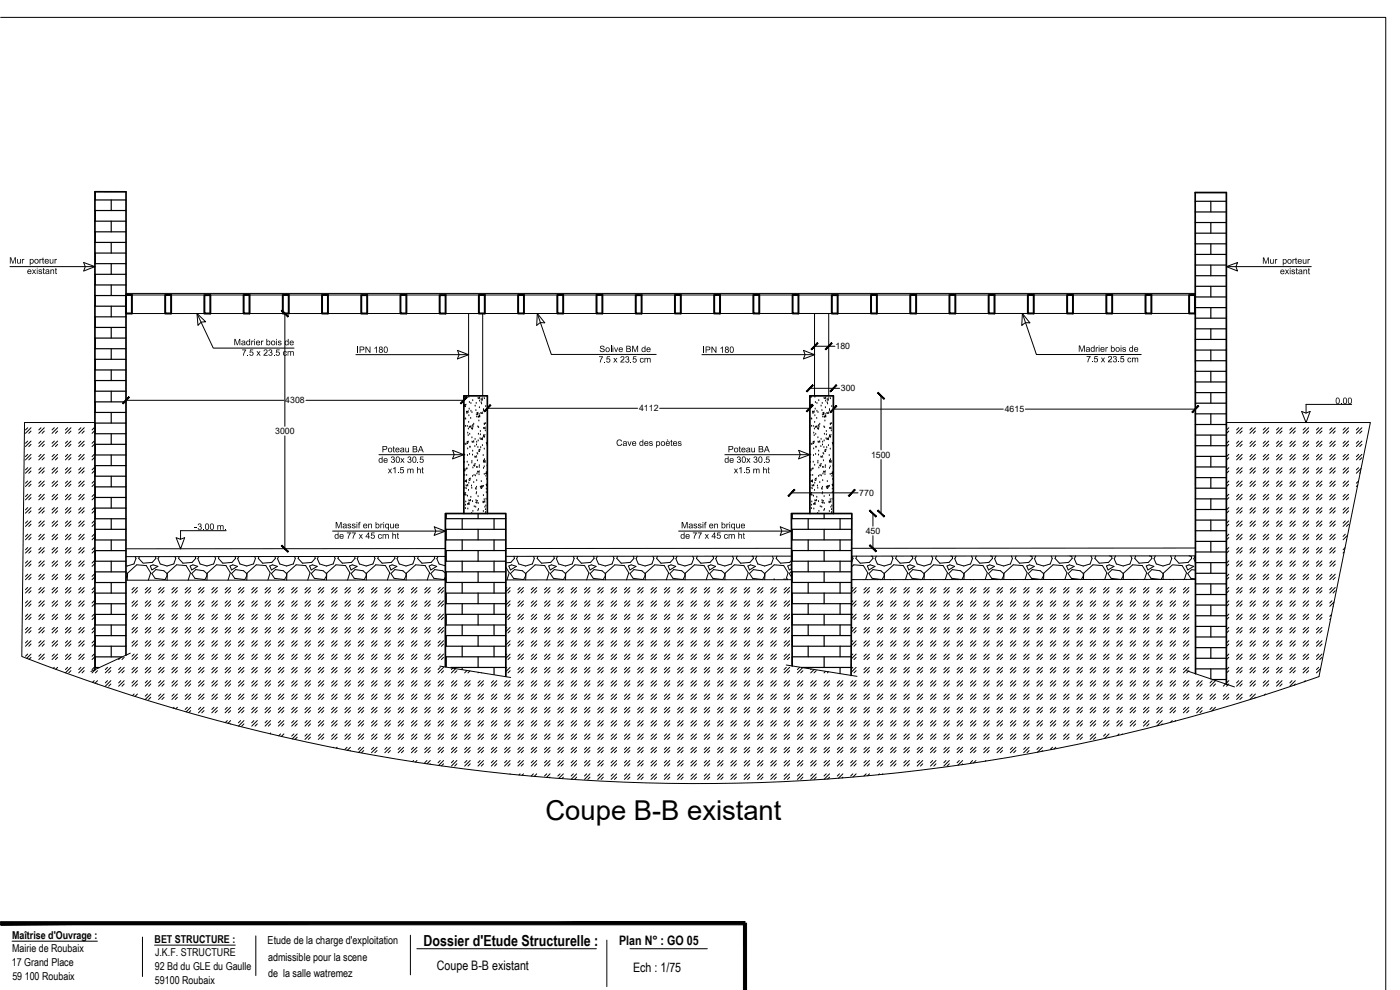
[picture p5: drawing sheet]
<svg xmlns="http://www.w3.org/2000/svg" width="420mm" height="297mm" viewBox="0 0 420 297" stroke-linecap="round" stroke-linejoin="round" font-family="sans-serif">
<defs><g id="words">
<text font-size="8.2" x="163.7" y="246.1">Coupe B-B existant</text>
<text font-size="4.6" x="127.1" y="283.7">Dossier d'Etude Structurelle :</text>
<g font-size="3.9">
<text x="185.8" y="283.5">Plan N° : GO 05</text>
<text x="131.1" y="290.9">Coupe B-B existant</text>
<text x="190" y="291.7">Ech : 1/75</text>
</g>
<g font-size="3.3">
<text x="3.6" y="281.7">Maîtrise d'Ouvrage :</text>
<text x="3.6" y="285.8">Mairie de Roubaix</text>
<text x="46.4" y="282.9">BET STRUCTURE :</text>
<text x="46.5" y="287">J.K.F. STRUCTURE</text>
<text x="80.3" y="283.4">Etude de la charge d'exploitation</text>
<text x="3.5" y="289.8">17 Grand Place</text>
<text x="3.7" y="293.9">59 100 Roubaix</text>
<text x="46.5" y="291.1">92 Bd du GLE du Gaulle</text>
<text x="80.5" y="288.3">admissible pour la scene</text>
<text x="80.5" y="293.2">de la salle watremez</text>
<text x="46.5" y="295.1">59100 Roubaix</text>
</g>
<g font-size="2.6">
<text x="250.8" y="104.8">180</text>
<text x="252.3" y="117.4">300</text>
<text x="85.6" y="121">4308</text>
<text x="191.8" y="123.4">4112</text>
<text x="301.5" y="123.7">4615</text>
<text x="82.6" y="130.3">3000</text>
<text x="261.4" y="137.4">1500</text>
<text x="257.9" y="148.8">770</text>
<text x="259.8" y="160.2">450</text>
</g>
</g></defs>
<!-- layer: 0 -->
<g fill="none" stroke="#000" stroke-width=".3">
<path d="M.2 5.2h415.7v291.8M139.2 119.1v.1M139.4 119.1h.4M139.7 118.8l-.3 .3M140.7 119.2h.1M143.5 119.2v.4M144 119.1l-.3 .4h.4M144.8 119.7l-.1 .4-.3-.2M144.9 119.4l-.4 .1M145.4 119.6h.1M243.1 119.1v.1M243.3 119.1h.3"/>
<path d="M243.5 118.8l-.2 .3M244.6 119.2h.1M247.3 119.2l.1 .4M247.8 119.1l-.3 .4h.4M248.6 119.7l-.1 .4-.3-.2M248.8 119.4l-.4 .1M249.2 119.6h.1M8.3 128.3l-.7 .7M8.3 132.3l-.7 .7M8.3 136.3l-.7 .7M9.3 128.3l-1.7 1.7M9.3 132.3l-1.7 1.7"/>
<path d="M9.3 136.3l-1.7 1.7M9.3 129.3l-.7 .7M9.3 133.3l-.7 .7M9.3 137.3l-.7 .7M12.3 128.3l-.7 .7M12.3 132.3l-.7 .7M12.3 136.3l-.7 .7M13.3 128.3l-1.7 1.7M13.3 132.3l-1.7 1.7M13.3 136.3l-1.7 1.7M13.3 129.3l-.7 .7M13.3 133.3l-.7 .7"/>
<path d="M13.3 137.3l-.7 .7M16.3 128.3l-.7 .7M16.3 132.3l-.7 .7M16.3 136.3l-.7 .7M17.3 128.3l-1.7 1.7M17.3 132.3l-1.7 1.7M17.3 136.3l-1.7 1.7M17.3 129.3l-.7 .7M17.3 133.3l-.7 .7M17.3 137.3l-.7 .7M20.3 128.3l-.7 .7M20.3 132.3l-.7 .7"/>
<path d="M20.3 136.3l-.7 .7M21.3 128.3l-1.7 1.7M21.3 132.3l-1.7 1.7M21.3 136.3l-1.7 1.7M21.3 129.3l-.7 .7M21.3 133.3l-.7 .7M21.3 137.3l-.7 .7M24.3 128.3l-.7 .7M24.3 132.3l-.7 .7M24.3 136.3l-.7 .7M25.3 128.3l-1.7 1.7M25.3 132.3l-1.7 1.7"/>
<path d="M25.3 136.3l-1.7 1.7M25.3 129.3l-.7 .7M25.3 133.3l-.7 .7M25.3 137.3l-.7 .7M28.3 128.3l-.7 .7M28.3 132.3l-.7 .7M28.3 136.3l-.7 .7M28.5 126.8h-21.1l-.9 70.2a558 558 0 0 0 389.3 6l15.5-76.2h-43.3M28.5 129.1l-.9 .9M28.5 133.1l-.9 .9M28.5 137.1l-.9 .9M139.2 137.6h.1"/>
<path d="M139.2 137.2h.1M139.4 138.7h.1M139.4 121.7h.1M139.4 136.6h.1M139.6 133.3h.1M139.6 125.7h.1M139.7 127.9h.1M139.8 125.7h.1M139.8 121.7l-.2 .3-.3-.2M139.8 133.4h.1M139.9 121.3l-.4 .2M140 123.4l.1 .3"/>
<path d="M140.1 124.1h.1M140.2 138.7h.1M140.2 127.9h.1M140.3 136.7h.1M140.4 134.7h.1M140.4 130h.1M140.4 132.7l-.1 .4-.3-.2M140.4 132.7h.1M140.5 130.7h.1M140.5 123.2l-.2 .4h.3M140.6 128.7h.1M140.6 132.4l-.4 .1"/>
<path d="M140.7 126.7h.1M140.7 139.6h.1M140.7 124.7h.1M140.8 122.8h.1M140.8 127.9l.1 .3M140.9 120.8h.1M140.9 136.3h.1M141 130.3h.1M141 134.2h.1M141.1 134.2h.1M141.3 125.5h.1M141.3 123.4h.1"/>
<path d="M141.3 121.1h.1M141.4 127.7l-.3 .4h.3M141.6 138.9h.1M141.6 138.4h.1M141.6 131.4h.1M141.6 123.8h.1M141.6 132.3l.1 .4M141.8 136.6h.1M141.9 135.4h.1M141.9 120.2h.1M141.9 127.8h.1M141.9 128.4l-.1 .3-.3-.1"/>
<path d="M142 127.6h.1M142 128l-.4 .2M142.2 127.3h.1M142.2 132.2l-.3 .4h.4M142.5 136.8l.1 .4M142.5 134h.1M142.5 139.5l-.1 .3-.3-.2M142.6 131.8h.1M142.6 121.9h.1M142.7 139.1l-.4 .2M142.7 137.1h.4M142.8 123.2h.1"/>
<path d="M142.9 121h.1M143 133.5h.1M143 136.7l-.3 .4M143.1 125.1h.1M143.1 132.7h.1M143.2 136h.1M143.3 138.2h.1M143.3 124.2h.1M143.3 124.1l-.1 .3-.3-.2M143.4 136.3h.1M143.4 134.3h.1M143.4 128.1h.1"/>
<path d="M143.5 124.9l.5 .1M143.5 123.7l-.4 .2M143.5 132.3h.1M143.5 125.3h.1M143.6 130.3h.1M143.6 128.3h.1M143.7 126.3h.1M143.8 124.3h.1M143.8 139.7h.1M143.9 122.3h.1M143.9 124.6l.1 .5M143.9 120.3h.1"/>
<path d="M144 135.1l-.1 .4-.3-.2M144 124.6l-.4 .4M144.1 131.6h.1M144.1 134.8l-.4 .1M144.2 129.5h.1M144.2 130.5h.1M144.3 134.3h.1M144.3 131.7l.5 .1M144.3 123.7l.1 .4M144.4 120.8h.1M144.5 121.2h.1M144.5 124h.4"/>
<path d="M144.7 131.4l.1 .6M144.8 133.7h.1M144.8 131.4l-.5 .5M144.8 123.6l-.3 .4M145 136.7h.1M145.1 138.5l.5 .1M145.1 122.9h.1M145.1 138.3h.1M145.1 123.2h.1M145.1 130.8h.1M145.1 128.2l.1 .4M145.3 134.8h.1"/>
<path d="M145.4 127.4h.1M145.4 127.2h.1M145.4 137.9h.1M145.5 130.8l-.2 .4-.3-.2M145.5 138.2l.1 .6M145.6 138.2l-.5 .5M145.6 130.4l-.4 .2M145.6 129.3h.1M145.6 128.1l-.2 .3 .3 .1M145.7 127.1h.1M145.8 122h.1M145.9 132.7l.1 .4"/>
<path d="M146.2 133.6h.1M146.2 133h.1M146.2 139.9h.1M146.3 132.9l-.1 .1M243.1 137.6h.1M243.1 137.2h.1M243.2 138.7h.1M243.2 121.7h.1M243.3 136.5h.1M243.4 133.3h.1M243.4 125.7h.1M243.5 127.9h.1"/>
<path d="M243.6 125.7h.1M243.6 121.7l-.1 .3-.3-.2M243.6 133.4h.1M243.8 121.3l-.5 .2M243.8 123.3l.1 .4M244 124.1h.1M244.1 138.7h.1M244.1 127.9h.1M244.1 136.7h.1M244.2 134.7h.1M244.2 130h.1M244.3 132.7h.1"/>
<path d="M244.3 132.7l-.2 .4-.3-.2M244.3 130.7h.1M244.4 123.2l-.3 .4h.4M244.4 128.7h.1M244.4 132.4l-.4 .1M244.5 126.7h.1M244.5 139.6h.1M244.6 124.7h.1M244.6 122.8h.1M244.7 127.9v.3M244.7 120.8h.1M244.8 136.3h.1"/>
<path d="M244.8 130.3h.1M244.9 134.2h.1M245.1 125.5h.1M245.2 123.4h.1M245.2 121h.1M245.2 127.7l-.3 .4h.4M245.4 138.9h.1M245.5 138.4h.1M245.5 131.3h.1M245.5 123.8h.1M245.5 132.3l.1 .4M245.7 136.5h.1"/>
<path d="M245.7 127.8h.1M245.7 135.4h.1M245.7 120.2h.1M245.7 128.4l-.1 .3-.3-.1M245.8 127.6h.1M245.9 128l-.5 .2M246 139.6l.3 .2M246 127.3h.1M246 132.2l-.3 .4h.4M246.3 136.8l.1 .4M246.4 134h.1M246.4 139.5l-.1 .3"/>
<path d="M246.4 131.8h.1M246.4 121.8h.1M246.5 139.1l-.4 .2M246.7 123.2h.1M246.8 121h.1M246.8 133.5h.1M246.9 136.7l-.3 .4h.3M246.9 132.7h.1M246.9 125.1h.1M247 136h.1M247.1 138.2h.1M247.2 124.2h.1"/>
<path d="M247.2 124l-.1 .4-.4-.2M247.2 136.3h.1M247.3 134.3h.1M247.3 128.1h.1M247.3 124.9l.5 .1M247.3 132.3h.1M247.3 123.7l-.4 .2M247.4 125.3h.1M247.4 130.3h.1M247.5 128.3h.1M247.6 126.3h.1M247.6 124.3h.1"/>
<path d="M247.7 139.7h.1M247.7 122.3h.1M247.8 124.6v.5M247.8 120.3h.1M247.8 135.1l-.1 .4-.3-.2M247.9 124.6l-.5 .4M247.9 131.6h.1M248 129.5h.1M248 134.8l-.4 .1M248 130.5h.1M248.1 134.3h.1M248.1 131.7l.5 .1"/>
<path d="M248.1 123.7l.1 .4M248.2 120.8h.1M248.4 121.2h.1M248.5 131.4l.1 .5M248.6 133.7h.1M248.6 131.4l-.4 .5M248.7 123.6l-.3 .4h.3M248.9 136.7h.1M248.9 138.5l.5 .1M248.9 122.9h.1M248.9 130.8h.1M248.9 138.3h.1"/>
<path d="M249 123.2h.1M249 128.2v.4M249.2 134.8h.1M249.2 127.4h.1M249.2 127.2h.1M249.2 137.9h.1M249.3 130.8l-.1 .4-.3-.3M249.3 138.2l.1 .6M249.4 138.2l-.4 .5M249.4 130.4l-.4 .2M249.5 129.3h.1M249.5 128.1l-.3 .3 .4 .1"/>
<path d="M249.6 127.1h.1M249.6 122h.1M249.8 132.7l.1 .4M250 133.6h.1M250 133h.1M250.1 139.9h.1M250.1 132.9l-.1 .1M368.8 128.3l-.8 .8M368.8 132.3l-.8 .8M368.8 136.3l-.8 .8M368.8 129.3l-.7 .7M368.8 133.3l-.7 .7"/>
<path d="M368.8 137.3l-.7 .7M371.8 128.3l-.7 .7M371.8 132.3l-.7 .7M371.8 136.3l-.7 .7M372.8 128.3l-1.7 1.7M372.8 132.3l-1.7 1.7M372.8 136.3l-1.7 1.7M372.8 129.3l-.7 .7M372.8 133.3l-.7 .7M372.8 137.3l-.7 .7M375.8 128.3l-.7 .7M375.8 132.3l-.7 .7"/>
<path d="M375.8 136.3l-.7 .7M376.8 128.3l-1.7 1.7M376.8 132.3l-1.7 1.7M376.8 136.3l-1.7 1.7M376.8 129.3l-.7 .7M376.8 133.3l-.7 .7M376.8 137.3l-.7 .7M379.8 128.3l-.7 .7M379.8 132.3l-.7 .7M379.8 136.3l-.7 .7M380.8 128.3l-1.7 1.7M380.8 132.3l-1.7 1.7"/>
<path d="M380.8 136.3l-1.7 1.7M380.8 129.3l-.7 .7M380.8 133.3l-.7 .7M380.8 137.3l-.7 .7M383.8 128.3l-.7 .7M383.8 132.3l-.7 .7M383.8 136.3l-.7 .7M384.8 128.3l-1.7 1.7M384.8 132.3l-1.7 1.7M384.8 136.3l-1.7 1.7M384.8 129.3l-.7 .7M384.8 133.3l-.7 .7"/>
<path d="M384.8 137.3l-.7 .7M387.8 128.3l-.7 .7M387.8 132.3l-.7 .7M387.8 136.3l-.7 .7M388.7 128.3l-1.6 1.7M388.7 132.3l-1.6 1.7M388.7 136.3l-1.6 1.7M388.7 129.3l-.6 .7M388.7 133.3l-.6 .7M388.7 137.3l-.6 .7M391.8 128.3l-.7 .7M391.8 132.3l-.7 .7"/>
<path d="M391.8 136.3l-.7 .7M392.7 128.3l-1.6 1.7M392.7 132.3l-1.6 1.7M392.7 136.3l-1.6 1.7M392.7 129.3l-.6 .7M392.7 133.3l-.6 .7M392.7 137.3l-.6 .7M395.8 128.3l-.7 .7M395.8 132.3l-.7 .7M395.8 136.3l-.7 .7M396.7 128.3l-1.6 1.7M396.7 132.3l-1.6 1.7"/>
<path d="M396.7 136.3l-1.6 1.7M396.7 129.3l-.6 .7M396.7 133.3l-.6 .7M396.7 137.3l-.6 .7M399.7 128.3l-.6 .7M399.7 132.3l-.6 .7M399.7 136.3l-.6 .7M400.7 128.3l-1.6 1.7M400.7 132.3l-1.6 1.7M400.7 136.3l-1.6 1.7M400.7 129.3l-.6 .7M400.7 133.3l-.6 .7"/>
<path d="M400.7 137.3l-.6 .7M403.7 128.3l-.6 .7M403.7 132.3l-.6 .7M403.7 136.3l-.6 .7M404.7 128.3l-1.6 1.7M404.7 132.3l-1.6 1.7M404.7 136.3l-1.6 1.7M404.7 129.3l-.6 .7M404.7 133.3l-.6 .7M404.7 137.3l-.6 .7M407.7 128.3l-.6 .7M407.7 132.3l-.6 .7"/>
<path d="M407.7 136.3l-.6 .7M408.7 128.3l-1.6 1.7M408.7 132.3l-1.6 1.7M408.7 136.3l-1.6 1.7M408.7 129.3l-.6 .7M408.7 133.3l-.6 .7M408.7 137.3l-.6 .7M8.3 140.3l-.7 .7M8.3 144.3l-.7 .7M8.3 148.3l-.7 .7M8.3 152.3l-.7 .7M8.3 156.3l-.7 .7"/>
<path d="M9.3 140.3l-1.7 1.7M9.3 144.3l-1.7 1.7M9.3 148.3l-1.7 1.7M9.3 152.3l-1.7 1.7M9.3 156.3l-1.7 1.7M9.3 141.3l-.7 .7M9.3 145.3l-.7 .7M9.3 149.3l-.7 .7M9.3 153.3l-.7 .7M9.3 157.3l-.7 .7M12.3 140.3l-.7 .7M12.3 144.3l-.7 .7"/>
<path d="M12.3 148.3l-.7 .7M12.3 152.3l-.7 .7M12.3 156.3l-.7 .7M13.3 140.3l-1.7 1.7M13.3 144.3l-1.7 1.7M13.3 148.3l-1.7 1.7M13.3 152.3l-1.7 1.7M13.3 156.3l-1.7 1.7M13.3 141.3l-.7 .7M13.3 145.3l-.7 .7M13.3 149.3l-.7 .7M13.3 153.3l-.7 .7"/>
<path d="M13.3 157.3l-.7 .7M16.3 140.3l-.7 .7M16.3 144.3l-.7 .7M16.3 148.3l-.7 .7M16.3 152.3l-.7 .7M16.3 156.3l-.7 .7M17.3 140.3l-1.7 1.7M17.3 144.3l-1.7 1.7M17.3 148.3l-1.7 1.7M17.3 152.3l-1.7 1.7M17.3 156.3l-1.7 1.7M17.3 141.3l-.7 .7"/>
<path d="M17.3 145.3l-.7 .7M17.3 149.3l-.7 .7M17.3 153.3l-.7 .7M17.3 157.3l-.7 .7M20.3 140.3l-.7 .7M20.3 144.3l-.7 .7M20.3 148.3l-.7 .7M20.3 152.3l-.7 .7M20.3 156.3l-.7 .7M21.3 140.3l-1.7 1.7M21.3 144.3l-1.7 1.7M21.3 148.3l-1.7 1.7"/>
<path d="M21.3 152.3l-1.7 1.7M21.3 156.3l-1.7 1.7M21.3 141.3l-.7 .7M21.3 145.3l-.7 .7M21.3 149.3l-.7 .7M21.3 153.3l-.7 .7M21.3 157.3l-.7 .7M24.3 140.3l-.7 .7M24.3 144.3l-.7 .7M24.3 148.3l-.7 .7M24.3 152.3l-.7 .7M24.3 156.3l-.7 .7"/>
<path d="M25.3 140.3l-1.7 1.7M25.3 144.3l-1.7 1.7M25.3 148.3l-1.7 1.7M25.3 152.3l-1.7 1.7M25.3 156.3l-1.7 1.7M25.3 141.3l-.7 .7M25.3 145.3l-.7 .7M25.3 149.3l-.7 .7M25.3 153.3l-.7 .7M25.3 157.3l-.7 .7M28.3 140.3l-.7 .7M28.3 144.3l-.7 .7"/>
<path d="M28.3 148.3l-.7 .7M28.3 152.3l-.7 .7M28.3 156.3l-.7 .7M28.5 141.1l-.9 .9M28.5 145.1l-.9 .9M28.5 149.1l-.9 .9M28.5 153.1l-.9 .9M28.5 157.1l-.9 .9M139.2 154.1h7.1M139.5 142.6h.1M139.5 144.3l.5 .1M139.5 148.4h.1"/>
<path d="M139.6 146.5h.1M139.6 140.8h.1M139.6 140.9l-.3 .3 .3 .1M139.6 148.1l-.1 .4-.3-.2M139.7 152.6h.1M139.7 151.6h.1M139.8 150.6h.1M139.8 147.8l-.4 .1M139.8 148.6h.1M139.8 145.5l.1 .3M139.9 144l.1 .6M139.9 146.6h.1"/>
<path d="M140 144.6h.1M140 144l-.4 .5M140.1 142.6h.1M140.1 140.8h.1M140.1 140.7h.1M140.3 151.1l.5 .1M140.3 148.9h.1M140.4 152.7h.1M140.4 145.3l-.3 .4h.4M140.6 147.1h.1M140.7 145h.1M140.7 150l.1 .3"/>
<path d="M140.7 150.8l.1 .6M140.8 150.8l-.5 .5M140.9 150.2h.4M141.1 143.8l-.2 .4-.2-.2M141.2 149.8l-.3 .4M141.2 143.5l-.4 .1M141.3 149.2h.1M141.5 145.8h.1M141.6 154.1h.1M141.6 146.5h.1M141.8 150.5h.1M141.8 142.9h.1"/>
<path d="M141.9 153.4h.1M141.9 140.4h.1M142.2 144.8h.1M142.3 142.6h.1M142.3 152h.1M142.7 142.8h.1M142.7 146.6h.1M142.8 152.2h.1M142.9 150.2h.1M142.9 146.8h.1M142.9 148.2h.1M143 146.2h.1"/>
<path d="M143 147.8h.1M143 140.2h.1M143.1 144.2h.1M143.1 142.2h.1M143.2 150.5l-.1 .4-.3-.2M143.2 140.2h.1M143.3 141.3l.1 .4M143.3 150.2l-.4 .2M143.4 153.2h.1M143.5 149h.1M143.5 151.1h.1M143.6 152.9h.1"/>
<path d="M143.8 142.4h.1M143.8 140.3h.1M143.8 141.2l-.2 .4h.3M144.1 145.8l.1 .4M144.4 144.5h.1M144.7 146.2l-.2 .4-.3-.2M144.7 146h.1M144.7 145.7l-.3 .4h.4M144.8 145.9l-.4 .1M145 150.3l.1 .4M145 150.9h.1M145.1 153.5h.1"/>
<path d="M145.1 148.7h.1M145.1 145.9h.1M145.1 140.5h.1M145.3 149.9h.1M145.3 140.1h.1M145.3 142.3h.1M145.5 152.2h.1M145.5 150.2l-.3 .4h.4M145.7 152.9h.1M145.7 153.8h.1M145.8 151.8h.1M145.8 142.9h.1"/>
<path d="M145.9 149.8h.1M145.9 145.3l.4 .1M145.9 147.8h.1M145.9 146.8h.1M146 145.8h.1M146 142.1h.1M146.1 143.8h.1M146.1 141.9l-.1 .3-.3-.2M146.2 141.8h.1M146.3 145.1l-.4 .4M146.3 141.5l-.5 .2M243.1 154.1h7"/>
<path d="M243.3 142.6h.1M243.3 144.3l.5 .1M243.4 148.4h.1M243.4 146.5h.1M243.4 140.8h.1M243.4 140.9l-.3 .3h.4M243.5 148.1l-.1 .4-.3-.2M243.5 152.6h.1M243.6 151.6h.1M243.6 150.6h.1M243.6 147.8l-.4 .1M243.7 148.6h.1"/>
<path d="M243.7 145.5l.1 .3M243.8 146.6h.1M243.8 144v.6M243.8 144.6h.1M243.9 144l-.5 .5M243.9 142.6h.1M243.9 140.8h.1M244 140.7h.1M244.1 151.1l.5 .1M244.1 148.9h.1M244.2 152.7h.1M244.2 145.3l-.3 .4h.4"/>
<path d="M244.5 147.1h.1M244.5 145h.1M244.5 150l.1 .3M244.5 150.8l.1 .6M244.6 150.8l-.4 .5M244.9 143.8l-.1 .4-.3-.2M245.1 149.8l-.3 .4h.3M245.1 143.5l-.4 .1M245.1 149.2h.1M245.3 145.8h.1M245.4 154.1h.1M245.4 146.5h.1"/>
<path d="M245.7 150.5h.1M245.7 142.9h.1M245.7 140.4h.1M245.8 153.4h.1M246 144.8h.1M246.1 142.6h.1M246.2 152h.1M246.5 142.8h.1M246.6 146.6h.1M246.6 152.2h.1M246.7 150.2h.1M246.7 146.8h.1"/>
<path d="M246.8 148.2h.1M246.8 146.2h.1M246.9 147.8h.1M246.9 140.2h.1M246.9 144.2h.1M247 142.2h.1M247 150.5l-.1 .4-.3-.2M247.1 140.2h.1M247.2 141.3v.4M247.2 150.2l-.4 .2M247.3 153.2h.1M247.3 149h.1"/>
<path d="M247.4 151.1h.1M247.4 152.9h.1M247.6 142.4h.1M247.7 140.3h.1M247.7 141.2l-.3 .4h.4M248 145.8l.1 .4M248.3 144.5h.1M248.5 146.2l-.1 .4-.3-.2M248.5 146h.1M248.5 145.7l-.3 .4h.4M248.6 145.8l-.4 .2M248.8 150.3l.1 .4"/>
<path d="M248.8 150.9h.1M248.9 153.5h.1M248.9 148.7h.1M248.9 145.9h.1M248.9 140.5h.1M249.2 142.3h.1M249.2 149.9h.1M249.2 140.1h.1M249.4 152.2h.1M249.4 150.2l-.3 .4h.3M249.5 152.9h.1M249.6 153.8h.1"/>
<path d="M249.6 151.8h.1M249.7 142.9h.1M249.7 149.8h.1M249.7 145.3l.4 .1M249.8 147.8h.1M249.8 146.8h.1M249.9 145.8h.1M249.9 142.1h.1M249.9 143.8h.1M250 141.9l-.2 .3-.3-.2M250 141.8h.1M250.1 145.1l-.3 .4"/>
<path d="M250.1 141.5l-.4 .2M368.8 140.3l-.8 .8M368.8 144.3l-.8 .8M368.8 148.3l-.8 .7M368.8 152.3l-.8 .7M368.8 156.3l-.8 .7M368.8 141.3l-.7 .7M368.8 145.3l-.7 .7M368.8 149.3l-.7 .7M368.8 153.3l-.7 .7M368.8 157.3l-.7 .7M371.8 140.3l-.7 .7"/>
<path d="M371.8 144.3l-.7 .7M371.8 148.3l-.7 .7M371.8 152.3l-.7 .7M371.8 156.3l-.7 .7M372.8 140.3l-1.7 1.7M372.8 144.3l-1.7 1.7M372.8 148.3l-1.7 1.7M372.8 152.3l-1.7 1.7M372.8 156.3l-1.7 1.7M372.8 141.3l-.7 .7M372.8 145.3l-.7 .7M372.8 149.3l-.7 .7"/>
<path d="M372.8 153.3l-.7 .7M372.8 157.3l-.7 .7M375.8 152.3l-.7 .7M375.8 140.3l-.7 .7M375.8 144.3l-.7 .7M375.8 148.3l-.7 .7M375.8 156.3l-.7 .7M376.8 140.3l-1.7 1.7M376.8 144.3l-1.7 1.7M376.8 148.3l-1.7 1.7M376.8 152.3l-1.7 1.7M376.8 156.3l-1.7 1.7"/>
<path d="M376.8 141.3l-.7 .7M376.8 145.3l-.7 .7M376.8 149.3l-.7 .7M376.8 153.3l-.7 .7M376.8 157.3l-.7 .7M379.8 140.3l-.7 .7M379.8 144.3l-.7 .7M379.8 148.3l-.7 .7M379.8 152.3l-.7 .7M379.8 156.3l-.7 .7M380.8 140.3l-1.7 1.7M380.8 144.3l-1.7 1.7"/>
<path d="M380.8 148.3l-1.7 1.7M380.8 152.3l-1.7 1.7M380.8 156.3l-1.7 1.7M380.8 141.3l-.7 .7M380.8 145.3l-.7 .7M380.8 149.3l-.7 .7M380.8 153.3l-.7 .7M380.8 157.3l-.7 .7M383.8 144.3l-.7 .7M383.8 140.3l-.7 .7M383.8 148.3l-.7 .7M383.8 152.3l-.7 .7"/>
<path d="M383.8 156.3l-.7 .7M384.8 140.3l-1.7 1.7M384.8 144.3l-1.7 1.7M384.8 148.3l-1.7 1.7M384.8 152.3l-1.7 1.7M384.8 156.3l-1.7 1.7M384.8 141.3l-.7 .7M384.8 145.3l-.7 .7M384.8 149.3l-.7 .7M384.8 153.3l-.7 .7M384.8 157.3l-.7 .7M387.8 140.3l-.7 .7"/>
<path d="M387.8 144.3l-.7 .7M387.8 148.3l-.7 .7M387.8 152.3l-.7 .7M387.8 156.3l-.7 .7M388.7 140.3l-1.6 1.7M388.7 144.3l-1.6 1.7M388.7 148.3l-1.6 1.7M388.7 152.3l-1.6 1.7M388.7 156.3l-1.6 1.7M388.7 141.3l-.6 .7M388.7 145.3l-.6 .7M388.7 149.3l-.6 .7"/>
<path d="M388.7 153.3l-.6 .7M388.7 157.3l-.6 .7M391.8 140.3l-.7 .7M391.8 144.3l-.7 .7M391.8 148.3l-.7 .7M391.8 152.3l-.7 .7M391.8 156.3l-.7 .7M392.7 140.3l-1.6 1.7M392.7 144.3l-1.6 1.7M392.7 148.3l-1.6 1.7M392.7 152.3l-1.6 1.7M392.7 156.3l-1.6 1.7"/>
<path d="M392.7 141.3l-.6 .7M392.7 145.3l-.6 .7M392.7 149.3l-.6 .7M392.7 153.3l-.6 .7M392.7 157.3l-.6 .7M395.8 156.3l-.7 .7M395.8 140.3l-.7 .7M395.8 144.3l-.7 .7M395.8 148.3l-.7 .7M395.8 152.3l-.7 .7M396.7 140.3l-1.6 1.7M396.7 144.3l-1.6 1.7"/>
<path d="M396.7 148.3l-1.6 1.7M396.7 152.3l-1.6 1.7M396.7 156.3l-1.6 1.7M396.7 141.3l-.6 .7M396.7 145.3l-.6 .7M396.7 149.3l-.6 .7M396.7 153.3l-.6 .7M396.7 157.3l-.6 .7M399.7 140.3l-.6 .7M399.7 144.3l-.6 .7M399.7 148.3l-.6 .7M399.7 152.3l-.6 .7"/>
<path d="M399.7 156.3l-.6 .7M400.7 140.3l-1.6 1.7M400.7 144.3l-1.6 1.7M400.7 148.3l-1.6 1.7M400.7 152.3l-1.6 1.7M400.7 156.3l-1.6 1.7M400.7 141.3l-.6 .7M400.7 145.3l-.6 .7M400.7 149.3l-.6 .7M400.7 153.3l-.6 .7M400.7 157.3l-.6 .7M403.7 140.3l-.6 .7"/>
<path d="M403.7 144.3l-.6 .7M403.7 148.3l-.6 .7M403.7 152.3l-.6 .7M403.7 156.3l-.6 .7M404.7 140.3l-1.6 1.7M404.7 144.3l-1.6 1.7M404.7 148.3l-1.6 1.7M404.7 152.3l-1.6 1.7M404.7 156.3l-1.6 1.7M404.7 141.3l-.6 .7M404.7 145.3l-.6 .7M404.7 149.3l-.6 .7"/>
<path d="M404.7 153.3l-.6 .7M404.7 157.3l-.6 .7M407.5 145.6l-.4 .4M407.7 144.3l-.6 .7M407.7 140.3l-.6 .7M408.2 141.8l-.1 .2M408.5 140.6l-1.4 1.4M8.3 160.3l-.7 .7M8.3 164.3l-.7 .7M8.3 168.3l-.7 .6M8.3 172.3l-.7 .6M8.3 176.3l-.7 .6"/>
<path d="M9.3 160.3l-1.7 1.7M9.3 164.3l-1.7 1.7M9.3 168.3l-1.7 1.6M9.3 172.3l-1.7 1.6M9.3 176.3l-1.7 1.6M9.3 161.3l-.7 .7M9.3 165.3l-.7 .7M9.3 169.3l-.7 .6M9.3 173.3l-.7 .6M9.3 177.3l-.7 .6M12.3 160.3l-.7 .7M12.3 164.3l-.7 .7"/>
<path d="M12.3 168.3l-.7 .6M12.3 172.3l-.7 .6M12.3 176.3l-.7 .6M13.3 160.3l-1.7 1.7M13.3 164.3l-1.7 1.7M13.3 168.3l-1.7 1.6M13.3 172.3l-1.7 1.6M13.3 176.3l-1.7 1.6M13.3 161.3l-.7 .7M13.3 165.3l-.7 .7M13.3 169.3l-.7 .6M13.3 173.3l-.7 .6"/>
<path d="M13.3 177.3l-.7 .6M16.3 160.3l-.7 .7M16.3 164.3l-.7 .7M16.3 168.3l-.7 .6M16.3 172.3l-.7 .6M16.3 176.3l-.7 .6M17.3 160.3l-1.7 1.7M17.3 164.3l-1.7 1.7M17.3 168.3l-1.7 1.6M17.3 172.3l-1.7 1.6M17.3 176.3l-1.7 1.6M17.3 161.3l-.7 .7"/>
<path d="M17.3 165.3l-.7 .7M17.3 169.3l-.7 .6M17.3 173.3l-.7 .6M17.3 177.3l-.7 .6M20.3 160.3l-.7 .7M20.3 164.3l-.7 .7M20.3 168.3l-.7 .6M20.3 172.3l-.7 .6M20.3 176.3l-.7 .6M21.3 160.3l-1.7 1.7M21.3 164.3l-1.7 1.7M21.3 168.3l-1.7 1.6"/>
<path d="M21.3 172.3l-1.7 1.6M21.3 176.3l-1.7 1.6M21.3 161.3l-.7 .7M21.3 165.3l-.7 .7M21.3 169.3l-.7 .6M21.3 173.3l-.7 .6M21.3 177.3l-.7 .6M24.3 160.3l-.7 .7M24.3 164.3l-.7 .7M24.3 168.3l-.7 .6M24.3 172.3l-.7 .6M24.3 176.3l-.7 .6"/>
<path d="M25.3 160.3l-1.7 1.7M25.3 164.3l-1.7 1.7M25.3 168.3l-1.7 1.6M25.3 172.3l-1.7 1.6M25.3 176.3l-1.7 1.6M25.3 161.3l-.7 .7M25.3 165.3l-.7 .7M25.3 169.3l-.7 .6M25.3 173.3l-.7 .6M25.3 177.3l-.7 .6M28.3 160.3l-.7 .7M28.3 164.3l-.7 .7"/>
<path d="M28.3 168.3l-.7 .6M28.3 172.3l-.7 .6M28.3 176.3l-.7 .6M28.5 161.1l-.9 .9M28.5 165.1l-.9 .9M28.5 169.1l-.9 .8M28.5 173.1l-.9 .8M28.5 177.1l-.9 .8M40.3 176.3l-.7 .6M41.3 176.3l-1.7 1.6M41.3 177.3l-.7 .6M44.3 176.3l-.7 .6"/>
<path d="M45.3 176.3l-1.7 1.6M45.3 177.3l-.7 .6M48.3 176.3l-.7 .6M49.3 176.3l-1.7 1.6M49.3 177.3l-.7 .6M52.2 176.3l-.6 .6M53.2 176.3l-1.6 1.6M53.2 177.3l-.6 .6M56.2 176.3l-.6 .6M57.2 176.3l-1.6 1.6M57.2 177.3l-.6 .6M60.2 176.3l-.6 .6"/>
<path d="M61.2 176.3l-1.6 1.6M61.2 177.3l-.6 .6M64.2 176.3l-.6 .6M65.2 176.3l-1.6 1.6M65.2 177.3l-.6 .6M68.2 176.3l-.6 .6M69.2 176.3l-1.6 1.6M69.2 177.3l-.6 .6M72.2 176.3l-.7 .6M73.2 176.3l-1.7 1.6M73.2 177.3l-.7 .6M76.2 176.3l-.7 .6"/>
<path d="M77.2 176.3l-1.7 1.6M77.2 177.3l-.7 .6M80.2 176.3l-.7 .6M81.2 176.3l-1.7 1.6M81.2 177.3l-.7 .6M84.2 176.3l-.7 .6M85.2 176.3l-1.7 1.6M85.2 177.3l-.7 .6M88.2 176.3l-.7 .6M89.2 176.3l-1.7 1.6M89.2 177.3l-.7 .6M92.2 176.3l-.7 .6"/>
<path d="M93.2 176.3l-1.7 1.6M93.2 177.3l-.7 .6M96.2 176.3l-.7 .6M97.2 176.3l-1.7 1.6M97.2 177.3l-.7 .6M100.2 176.3l-.7 .6M101.2 176.3l-1.7 1.6M101.2 177.3l-.7 .6M104.2 176.3l-.7 .6M105.2 176.3l-1.7 1.6M105.2 177.3l-.7 .6M108.2 176.3l-.7 .6"/>
<path d="M109.2 176.3l-1.7 1.6M109.2 177.3l-.7 .6M112.2 176.3l-.7 .6M113.2 176.3l-1.7 1.6M113.2 177.3l-.7 .6M116.1 176.3l-.6 .6M117.2 176.3l-1.7 1.6M117.2 177.3l-.7 .6M120.1 176.3l-.6 .6M121.1 176.3l-1.6 1.6M121.1 177.3l-.6 .6M124.1 176.3l-.6 .6"/>
<path d="M125.1 176.3l-1.6 1.6M125.1 177.3l-.6 .6M128.1 176.3l-.6 .6M129.1 176.3l-1.6 1.6M129.1 177.3l-.6 .6M132.1 176.3l-.6 .6M133.1 176.3l-1.6 1.6M133.1 177.3l-.6 .6M133.7 164.6l-95.9 .1M133.7 166.9l-95.9 .1M133.7 174l-95.9 .1M152.1 176.3l-.3 .3"/>
<path d="M153.1 176.3l-1.3 1.3M153.1 177.3l-.7 .6M156.1 176.3l-.7 .6M157.1 176.3l-1.7 1.6M157.1 177.3l-.7 .6M160.1 176.3l-.7 .6M161.1 176.3l-1.7 1.6M161.1 177.3l-.7 .6M164.1 176.3l-.7 .6M165.1 176.3l-1.7 1.6M165.1 177.3l-.7 .6M168.1 176.3l-.7 .6"/>
<path d="M169.1 176.3l-1.7 1.6M169.1 177.3l-.7 .6M172.1 176.3l-.7 .6M173.1 176.3l-1.7 1.6M173.1 177.3l-.7 .6M176.1 176.3l-.7 .6M177.1 176.3l-1.7 1.6M177.1 177.3l-.7 .6M180.1 176.3l-.7 .6M181.1 176.3l-1.7 1.6M181.1 177.3l-.7 .6M184 176.3l-.6 .6"/>
<path d="M185.1 176.3l-1.7 1.6M185.1 177.3l-.7 .6M188 176.3l-.6 .6M189 176.3l-1.6 1.6M189 177.3l-.6 .6M192 176.3l-.6 .6M193 176.3l-1.6 1.6M193 177.3l-.6 .6M196 176.3l-.6 .6M197 176.3l-1.6 1.6M197 177.3l-.6 .6M200 176.3l-.6 .6"/>
<path d="M201 176.3l-1.6 1.6M201 177.3l-.6 .6M204 176.3l-.7 .6M205 176.3l-1.7 1.6M205 177.3l-.6 .6M208 176.3l-.7 .6M209 176.3l-1.7 1.6M209 177.3l-.7 .6M212 176.3l-.7 .6M213 176.3l-1.7 1.6M213 177.3l-.7 .6M216 176.3l-.7 .6"/>
<path d="M217 176.3l-1.7 1.6M217 177.3l-.7 .6M220 176.3l-.7 .6M221 176.3l-1.7 1.6M221 177.3l-.7 .6M224 176.3l-.7 .6M225 176.3l-1.7 1.6M225 177.3l-.7 .6M228 176.3l-.7 .6M229 176.3l-1.7 1.6M229 177.3l-.7 .6M232 176.3l-.7 .6"/>
<path d="M232.3 173.9h.1M233 176.3l-1.7 1.6M233 177.3l-.7 .6M235.3 173.9h.1M236 176.3l-.7 .6M236.3 173.9h.1M237 176.3l-1.7 1.6M237 177.3l-.7 .6M237.6 164.5l-85.8 .1M237.6 166.9h-85.8M237.6 173.9l-85.8 .1M255.9 176.3l-.4 .4"/>
<path d="M256.3 173.9h.1M256.9 176.3l-1.4 1.4M256.9 177.3l-.6 .6M259.3 173.9h.1M259.9 176.3l-.6 .6M260.3 173.9h.1M260.9 176.3l-1.6 1.6M260.9 177.3l-.6 .6M263.3 173.9h.1M263.9 176.3l-.6 .6M264.3 173.9h.1M264.9 176.3l-1.6 1.6"/>
<path d="M264.9 177.3l-.6 .6M267.3 173.9h.1M267.9 176.3l-.6 .6M268.3 173.9h.1M268.9 176.3l-1.6 1.6M268.9 177.3l-.6 .6M271.3 173.9h.1M271.9 176.3l-.6 .6M272.3 173.9h.1M272.9 176.3l-1.6 1.6M272.9 177.3l-.6 .6M275.3 173.9h.1"/>
<path d="M275.9 176.3l-.6 .6M276.3 173.9h-.1M276.9 176.3l-1.6 1.6M276.9 177.3l-.7 .6M279.3 173.9h.1M279.9 176.3l-.6 .6M280.3 173.9h-.1M280.9 176.3l-1.6 1.6M280.9 177.3l-.7 .6M283.3 173.9h.1M283.9 176.3l-.6 .6M284.3 173.9h-.1"/>
<path d="M284.9 176.3l-1.6 1.6M284.9 177.3l-.7 .6M287.3 173.9h-.1M287.9 176.3l-.7 .6M288.3 173.9h-.1M288.9 176.3l-1.7 1.6M288.9 177.3l-.7 .6M291.3 173.9h-.1M291.9 176.3l-.7 .6M292.3 173.9h-.1M292.9 176.3l-1.7 1.6M292.9 177.3l-.7 .6"/>
<path d="M295.3 173.9h-.1M295.9 176.3l-.7 .6M296.3 173.9h-.1M296.9 176.3l-1.7 1.6M296.9 177.3l-.7 .6M299.3 173.9h-.1M299.9 176.3l-.7 .6M300.3 173.9h-.1M300.9 176.3l-1.7 1.6M300.9 177.3l-.7 .6M303.3 173.9h-.1M303.9 176.3l-.7 .6"/>
<path d="M304.3 173.9h-.1M304.9 176.3l-1.7 1.6M304.9 177.3l-.7 .6M307.3 173.9h-.1M307.9 176.3l-.7 .6M308.3 173.9h-.1M308.9 176.3l-1.7 1.6M308.9 177.3l-.7 .6M311.3 173.9h-.1M311.9 176.3l-.7 .6M312.3 173.9h-.1M312.9 176.3l-1.7 1.6"/>
<path d="M312.9 177.3l-.7 .6M315.3 173.9h-.1M315.9 176.3l-.7 .6M316.3 173.9h-.1M316.9 176.3l-1.7 1.6M316.9 177.3l-.7 .6M319.3 173.9h-.1M319.8 176.3l-.6 .6M320.3 173.9h-.1M320.8 176.3l-1.6 1.6M320.8 177.3l-.6 .6M323.3 173.9h-.1"/>
<path d="M323.9 176.3l-.7 .6M324.3 173.9h-.1M324.8 176.3l-1.6 1.6M324.8 177.3l-.6 .6M327.3 173.9h-.1M327.9 176.3l-.7 .6M328.3 173.9h-.1M328.8 176.3l-1.6 1.6M328.8 177.3l-.6 .6M331.2 173.9h.1M331.8 176.3l-.6 .6M332.3 173.9h-.1"/>
<path d="M332.8 176.3l-1.6 1.6M332.8 177.3l-.6 .6M335.2 173.9h.1M335.8 176.3l-.6 .6M336.2 173.9h.1M336.8 176.3l-1.6 1.6M336.8 177.3l-.6 .6M339.2 173.8v.1M339.8 176.3l-.6 .6M340.2 173.8v.1M340.8 176.3l-1.6 1.6M340.8 177.3l-.6 .6"/>
<path d="M343.2 173.8v.1M343.8 176.3l-.6 .6M344.2 173.8l-.1 .1M344.8 176.3l-1.6 1.6M344.8 177.3l-.7 .6M347.2 173.8v.1M347.8 176.3l-.6 .6M348.2 173.8l-.1 .1M348.8 176.3l-1.6 1.6M348.8 177.3l-.7 .6M351.2 173.8l-.1 .1M351.8 176.3l-.7 .6"/>
<path d="M352.2 173.8l-.1 .1M352.8 176.3l-1.7 1.6M352.8 177.3l-.7 .6M355.2 173.8l-.1 .1M355.8 176.3l-.7 .6M356.2 173.8l-.1 .1M356.8 176.3l-1.7 1.6M356.8 177.3l-.7 .6M358.8 164.4l-103.2 .1M358.8 166.8l-103.2 .1M358.8 173.8l-103.2 .1M368.8 160.3l-.8 .7"/>
<path d="M368.8 164.3l-.8 .7M368.8 168.3l-.8 .7M368.8 172.3l-.8 .7M368.8 176.3l-.8 .7M368.8 161.3l-.7 .7M368.8 165.3l-.7 .7M368.8 169.3l-.7 .6M368.8 173.3l-.7 .6M368.8 177.3l-.7 .6M371.8 160.3l-.7 .7M371.8 164.3l-.7 .7M371.8 168.3l-.7 .6"/>
<path d="M371.8 172.3l-.7 .6M371.8 176.3l-.7 .6M372.8 160.3l-1.7 1.7M372.8 164.3l-1.7 1.7M372.8 168.3l-1.7 1.6M372.8 172.3l-1.7 1.6M372.8 176.3l-1.7 1.6M372.8 161.3l-.7 .7M372.8 165.3l-.7 .7M372.8 169.3l-.7 .6M372.8 173.3l-.7 .6M372.8 177.3l-.7 .6"/>
<path d="M375.8 160.3l-.7 .7M375.8 164.3l-.7 .7M375.8 168.3l-.7 .6M375.8 172.3l-.7 .6M375.8 176.3l-.7 .6M376.8 160.3l-1.7 1.7M376.8 164.3l-1.7 1.7M376.8 168.3l-1.7 1.6M376.8 172.3l-1.7 1.6M376.8 176.3l-1.7 1.6M376.8 161.3l-.7 .7M376.8 165.3l-.7 .7"/>
<path d="M376.8 169.3l-.7 .6M376.8 173.3l-.7 .6M376.8 177.3l-.7 .6M379.8 160.3l-.7 .7M379.8 164.3l-.7 .7M379.8 168.3l-.7 .6M379.8 172.3l-.7 .6M379.8 176.3l-.7 .6M380.8 160.3l-1.7 1.7M380.8 164.3l-1.7 1.7M380.8 168.3l-1.7 1.6M380.8 172.3l-1.7 1.6"/>
<path d="M380.8 176.3l-1.7 1.6M380.8 161.3l-.7 .7M380.8 165.3l-.7 .7M380.8 169.3l-.7 .6M380.8 173.3l-.7 .6M380.8 177.3l-.7 .6M383.8 160.3l-.7 .7M383.8 164.3l-.7 .7M383.8 168.3l-.7 .6M383.8 172.3l-.7 .6M383.8 176.3l-.7 .6M384.8 160.3l-1.7 1.7"/>
<path d="M384.8 164.3l-1.7 1.7M384.8 168.3l-1.7 1.6M384.8 172.3l-1.7 1.6M384.8 176.3l-1.7 1.6M384.8 161.3l-.7 .7M384.8 165.3l-.7 .7M384.8 169.3l-.7 .6M384.8 173.3l-.7 .6M384.8 177.3l-.7 .6M387.8 160.3l-.7 .7M387.8 164.3l-.7 .7M387.8 168.3l-.7 .6"/>
<path d="M387.8 172.3l-.7 .6M387.8 176.3l-.7 .6M388.7 160.3l-1.6 1.7M388.7 164.3l-1.6 1.7M388.7 168.3l-1.6 1.6M388.7 172.3l-1.6 1.6M388.7 176.3l-1.6 1.6M388.7 161.3l-.6 .7M388.7 165.3l-.6 .7M388.7 169.3l-.6 .6M388.7 173.3l-.6 .6M388.7 177.3l-.6 .6"/>
<path d="M391.8 160.3l-.7 .7M391.8 164.3l-.7 .7M391.8 168.3l-.7 .6M391.8 172.3l-.7 .6M391.8 176.3l-.7 .6M392.7 160.3l-1.6 1.7M392.7 164.3l-1.6 1.7M392.7 168.3l-1.6 1.6M392.7 172.3l-1.6 1.6M392.7 176.3l-1.6 1.6M392.7 161.3l-.6 .7M392.7 165.3l-.6 .7"/>
<path d="M392.7 169.3l-.6 .6M392.7 173.3l-.6 .6M392.7 177.3l-.6 .6M395.8 160.3l-.7 .7M395.8 164.3l-.7 .7M395.8 168.3l-.7 .6M395.8 172.3l-.7 .6M395.8 176.3l-.7 .6M396.7 160.3l-1.6 1.7M396.7 164.3l-1.6 1.7M396.7 168.3l-1.6 1.6M396.7 172.3l-1.6 1.6"/>
<path d="M396.7 176.3l-1.6 1.6M396.7 161.3l-.6 .7M396.7 165.3l-.6 .7M396.7 169.3l-.6 .6M396.7 173.3l-.6 .6M396.7 177.3l-.6 .6M399.7 160.3l-.6 .7M399.7 164.3l-.6 .7M399.7 168.3l-.6 .6M399.7 172.3l-.6 .6M399.7 176.3l-.6 .6M400.7 160.3l-1.6 1.7"/>
<path d="M400.7 164.3l-1.6 1.7M400.7 168.3l-1.6 1.6M400.7 172.3l-1.6 1.6M400.7 176.3l-1.6 1.6M400.7 161.3l-.6 .7M400.7 165.3l-.6 .7M400.7 169.3l-.6 .6M400.7 173.3l-.6 .6M400.7 177.3l-.6 .6M403.4 165.6l-.3 .4M403.6 164.4l-.5 .6M403.7 160.3l-.6 .7"/>
<path d="M404.2 161.9l-.1 .1M404.4 160.6l-1.3 1.4M8.3 180.3l-.7 .6M8.3 184.3l-.7 .6M8.3 188.2l-.7 .7M8.3 192.2l-.7 .7M8.3 196.2l-.7 .7M9.3 180.3l-1.7 1.6M9.3 184.3l-1.7 1.6M9.3 188.2l-1.7 1.7M9.3 192.2l-1.7 1.7M9.3 196.2l-1.3 1.3"/>
<path d="M9.3 181.3l-.7 .6M9.3 185.3l-.7 .6M9.3 189.2l-.7 .7M9.3 193.2l-.7 .7M9.3 197.2l-.6 .6M12.3 180.3l-.7 .6M12.3 184.3l-.7 .6M12.3 188.2l-.7 .7M12.3 192.2l-.7 .7M12.3 196.2l-.7 .7M13.3 180.3l-1.7 1.6M13.3 184.3l-1.7 1.6"/>
<path d="M13.3 188.2l-1.7 1.7M13.3 192.2l-1.7 1.7M13.3 196.2l-1.7 1.7M13.3 181.3l-.7 .6M13.3 185.3l-.7 .6M13.3 189.2l-.7 .7M13.3 193.2l-.7 .7M13.3 197.2l-.7 .7M16.3 180.3l-.7 .6M16.3 184.3l-.7 .6M16.3 188.2l-.7 .7M16.3 192.2l-.7 .7"/>
<path d="M16.3 196.2l-.7 .7M17.3 180.3l-1.7 1.6M17.3 184.3l-1.7 1.6M17.3 188.2l-1.7 1.7M17.3 192.2l-1.7 1.7M17.3 196.2l-1.7 1.7M17.3 181.3l-.7 .6M17.3 185.3l-.7 .6M17.3 189.2l-.7 .7M17.3 193.2l-.7 .7M17.3 197.2l-.7 .7M20.3 180.3l-.7 .6"/>
<path d="M20.3 184.3l-.7 .6M20.3 188.2l-.7 .7M20.3 192.2l-.7 .7M20.3 196.2l-.7 .7M21.3 180.3l-1.7 1.6M21.3 184.3l-1.7 1.6M21.3 188.2l-1.7 1.7M21.3 192.2l-1.7 1.7M21.3 196.2l-1.7 1.7M21.3 181.3l-.7 .6M21.3 185.3l-.7 .6M21.3 189.2l-.7 .7"/>
<path d="M21.3 193.2l-.7 .7M21.3 197.2l-.7 .7M24.3 180.3l-.7 .6M24.3 184.3l-.7 .6M24.3 188.2l-.7 .7M24.3 192.2l-.7 .7M24.3 196.2l-.7 .7M25.3 180.3l-1.7 1.6M25.3 184.3l-1.7 1.6M25.3 188.2l-1.7 1.7M25.3 192.2l-1.7 1.7M25.3 196.2l-1.7 1.7"/>
<path d="M25.3 181.3l-.7 .6M25.3 185.3l-.7 .6M25.3 189.2l-.7 .7M25.3 193.2l-.7 .7M25.3 197.2l-.7 .7M28.3 180.3l-.7 .6M28.3 184.3l-.7 .6M28.3 188.2l-.7 .7M28.3 192.2l-.7 .7M28.3 196.2l-.7 .7M28.5 181.1l-.9 .8M28.5 185l-.9 .9"/>
<path d="M28.5 189l-.9 .9M28.5 193l-.9 .9M28.5 197l-.9 .9M36.2 197.3l-.6 .6M37.3 197.2l-.7 .7M39.1 196l-11.8 5.5M40.3 180.3l-.7 .6M40.3 184.3l-.7 .6M40.3 188.2l-.7 .7M40.3 192.2l-.7 .7M40.3 196.2l-.7 .7M41.3 180.3l-1.7 1.6"/>
<path d="M41.3 184.3l-1.7 1.6M41.3 188.2l-1.7 1.7M41.3 192.2l-1.7 1.7M41.3 196.2l-1.7 1.7M41.3 181.3l-.7 .6M41.3 185.3l-.7 .6M41.3 189.2l-.7 .7M41.3 193.2l-.7 .7M41.3 197.2l-.7 .7M44.3 180.3l-.7 .6M44.3 184.3l-.7 .6M44.3 188.2l-.7 .7"/>
<path d="M44.3 192.2l-.7 .7M44.3 196.2l-.7 .7M45.3 180.3l-1.7 1.6M45.3 184.3l-1.7 1.6M45.3 188.2l-1.7 1.7M45.3 192.2l-1.7 1.7M45.3 196.2l-1.7 1.7M45.3 181.3l-.7 .6M45.3 185.3l-.7 .6M45.3 189.2l-.7 .7M45.3 193.2l-.7 .7M45.3 197.2l-.7 .7"/>
<path d="M48.3 180.3l-.7 .6M48.3 184.3l-.7 .6M48.3 188.2l-.7 .7M48.3 192.2l-.7 .7M48.3 196.2l-.7 .7M49.3 180.3l-1.7 1.6M49.3 184.3l-1.7 1.6M49.3 188.2l-1.7 1.7M49.3 192.2l-1.7 1.7M49.3 196.2l-1.7 1.7M49.3 181.3l-.7 .6M49.3 185.3l-.7 .6"/>
<path d="M49.3 189.2l-.7 .7M49.3 193.2l-.7 .7M49.3 197.2l-.7 .7M52.2 180.3l-.6 .6M52.2 184.3l-.6 .6M52.2 188.2l-.6 .7M52.2 192.2l-.6 .7M52.2 196.2l-.6 .7M53.2 180.3l-1.6 1.6M53.2 184.3l-1.6 1.6M53.2 188.2l-1.6 1.7M53.2 192.2l-1.6 1.7"/>
<path d="M53.2 196.2l-1.6 1.7M53.2 181.3l-.6 .6M53.2 185.3l-.6 .6M53.2 189.2l-.6 .7M53.2 193.2l-.6 .7M53.2 197.2l-.6 .7M56.2 180.3l-.6 .6M56.2 184.3l-.6 .6M56.2 188.2l-.6 .7M56.2 192.2l-.6 .7M56.2 196.2l-.6 .7M57.2 180.3l-1.6 1.6"/>
<path d="M57.2 184.3l-1.6 1.6M57.2 188.2l-1.6 1.7M57.2 192.2l-1.6 1.7M57.2 196.2l-1.6 1.7M57.2 181.3l-.6 .6M57.2 185.3l-.6 .6M57.2 189.2l-.6 .7M57.2 193.2l-.6 .7M57.2 197.2l-.6 .7M60.2 180.3l-.6 .6M60.2 184.3l-.6 .6M60.2 188.2l-.6 .7"/>
<path d="M60.2 192.2l-.6 .7M60.2 196.2l-.6 .7M61.2 180.3l-1.6 1.6M61.2 184.3l-1.6 1.6M61.2 188.2l-1.6 1.7M61.2 192.2l-1.6 1.7M61.2 196.2l-1.6 1.7M61.2 181.3l-.6 .6M61.2 185.3l-.6 .6M61.2 189.2l-.6 .7M61.2 193.2l-.6 .7M61.2 197.2l-.6 .7"/>
<path d="M64.2 180.3l-.6 .6M64.2 184.3l-.6 .6M64.2 188.2l-.6 .7M64.2 192.2l-.6 .7M64.2 196.2l-.6 .7M65.2 180.3l-1.6 1.6M65.2 184.3l-1.6 1.6M65.2 188.2l-1.6 1.7M65.2 192.2l-1.6 1.7M65.2 196.2l-1.6 1.7M65.2 181.3l-.6 .6M65.2 185.3l-.6 .6"/>
<path d="M65.2 189.2l-.6 .7M65.2 193.2l-.6 .7M65.2 197.2l-.6 .7M68.2 180.3l-.6 .6M68.2 184.3l-.6 .6M68.2 188.2l-.6 .7M68.2 192.2l-.6 .7M68.2 196.2l-.6 .7M69.2 180.3l-1.6 1.6M69.2 184.3l-1.6 1.6M69.2 188.2l-1.6 1.7M69.2 192.2l-1.6 1.7"/>
<path d="M69.2 196.2l-1.6 1.7M69.2 181.3l-.6 .6M69.2 185.3l-.6 .6M69.2 189.2l-.6 .7M69.2 193.2l-.6 .7M69.2 197.2l-.6 .7M72.2 180.3l-.7 .6M72.2 184.3l-.7 .6M72.2 188.2l-.7 .7M72.2 192.2l-.7 .7M72.2 196.2l-.7 .7M73.2 180.3l-1.7 1.6"/>
<path d="M73.2 184.3l-1.7 1.6M73.2 188.2l-1.7 1.7M73.2 192.2l-1.7 1.7M73.2 196.2l-1.7 1.7M73.2 181.3l-.7 .6M73.2 185.3l-.7 .6M73.2 189.2l-.7 .7M73.2 193.2l-.7 .7M73.2 197.2l-.7 .7M76.2 180.3l-.7 .6M76.2 184.3l-.7 .6M76.2 188.2l-.7 .7"/>
<path d="M76.2 192.2l-.7 .7M76.2 196.2l-.7 .7M77.2 180.3l-1.7 1.6M77.2 184.3l-1.7 1.6M77.2 188.2l-1.7 1.7M77.2 192.2l-1.7 1.7M77.2 196.2l-1.7 1.7M77.2 181.3l-.7 .6M77.2 185.3l-.7 .6M77.2 189.2l-.7 .7M77.2 193.2l-.7 .7M77.2 197.2l-.7 .7"/>
<path d="M80.2 180.3l-.7 .6M80.2 184.3l-.7 .6M80.2 188.2l-.7 .7M80.2 192.2l-.7 .7M80.2 196.2l-.7 .7M81.2 180.3l-1.7 1.6M81.2 184.3l-1.7 1.6M81.2 188.2l-1.7 1.7M81.2 192.2l-1.7 1.7M81.2 196.2l-1.7 1.7M81.2 181.3l-.7 .6M81.2 185.3l-.7 .6"/>
<path d="M81.2 189.2l-.7 .7M81.2 193.2l-.7 .7M81.2 197.2l-.7 .7M84.2 180.3l-.7 .6M84.2 184.3l-.7 .6M84.2 188.2l-.7 .7M84.2 192.2l-.7 .7M84.2 196.2l-.7 .7M85.2 180.3l-1.7 1.6M85.2 184.3l-1.7 1.6M85.2 188.2l-1.7 1.7M85.2 192.2l-1.7 1.7"/>
<path d="M85.2 196.2l-1.7 1.7M85.2 181.3l-.7 .6M85.2 185.3l-.7 .6M85.2 189.2l-.7 .7M85.2 193.2l-.7 .7M85.2 197.2l-.7 .7M88.2 180.3l-.7 .6M88.2 184.3l-.7 .6M88.2 188.2l-.7 .7M88.2 192.2l-.7 .7M88.2 196.2l-.7 .7M89.2 180.3l-1.7 1.6"/>
<path d="M89.2 184.3l-1.7 1.6M89.2 188.2l-1.7 1.7M89.2 192.2l-1.7 1.7M89.2 196.2l-1.7 1.7M89.2 181.3l-.7 .6M89.2 185.3l-.7 .6M89.2 189.2l-.7 .7M89.2 193.2l-.7 .7M89.2 197.2l-.7 .7M92.2 180.3l-.7 .6M92.2 184.3l-.7 .6M92.2 188.2l-.7 .7"/>
<path d="M92.2 192.2l-.7 .7M92.2 196.2l-.7 .7M93.2 180.3l-1.7 1.6M93.2 184.3l-1.7 1.6M93.2 188.2l-1.7 1.7M93.2 192.2l-1.7 1.7M93.2 196.2l-1.7 1.7M93.2 181.3l-.7 .6M93.2 185.3l-.7 .6M93.2 189.2l-.7 .7M93.2 193.2l-.7 .7M93.2 197.2l-.7 .7"/>
<path d="M96.2 180.3l-.7 .6M96.2 184.3l-.7 .6M96.2 188.2l-.7 .7M96.2 192.2l-.7 .7M96.2 196.2l-.7 .7M97.2 180.3l-1.7 1.6M97.2 184.3l-1.7 1.6M97.2 188.2l-1.7 1.7M97.2 192.2l-1.7 1.7M97.2 196.2l-1.7 1.7M97.2 181.3l-.7 .6M97.2 185.3l-.7 .6"/>
<path d="M97.2 189.2l-.7 .7M97.2 193.2l-.7 .7M97.2 197.2l-.7 .7M100.2 180.3l-.7 .6M100.2 184.3l-.7 .6M100.2 188.2l-.7 .7M100.2 192.2l-.7 .7M100.2 196.2l-.7 .7M101.2 180.3l-1.7 1.6M101.2 184.3l-1.7 1.6M101.2 188.2l-1.7 1.7M101.2 192.2l-1.7 1.7"/>
<path d="M101.2 196.2l-1.7 1.7M101.2 181.3l-.7 .6M101.2 185.3l-.7 .6M101.2 189.2l-.7 .7M101.2 193.2l-.7 .7M101.2 197.2l-.7 .7M104.2 180.3l-.7 .6M104.2 184.3l-.7 .6M104.2 188.2l-.7 .7M104.2 192.2l-.7 .7M104.2 196.2l-.7 .7M105.2 180.3l-1.7 1.6"/>
<path d="M105.2 184.3l-1.7 1.6M105.2 188.2l-1.7 1.7M105.2 192.2l-1.7 1.7M105.2 196.2l-1.7 1.7M105.2 181.3l-.7 .6M105.2 185.3l-.7 .6M105.2 189.2l-.7 .7M105.2 193.2l-.7 .7M105.2 197.2l-.7 .7M108.2 180.3l-.7 .6M108.2 184.3l-.7 .6M108.2 188.2l-.7 .7"/>
<path d="M108.2 192.2l-.7 .7M108.2 196.2l-.7 .7M109.2 180.3l-1.7 1.6M109.2 184.3l-1.7 1.6M109.2 188.2l-1.7 1.7M109.2 192.2l-1.7 1.7M109.2 196.2l-1.7 1.7M109.2 181.3l-.7 .6M109.2 185.3l-.7 .6M109.2 189.2l-.7 .7M109.2 193.2l-.7 .7M109.2 197.2l-.7 .7"/>
<path d="M112.2 180.3l-.7 .6M112.2 184.3l-.7 .6M112.2 188.2l-.7 .7M112.2 192.2l-.7 .7M112.2 196.2l-.7 .7M113.2 180.3l-1.7 1.6M113.2 184.3l-1.7 1.6M113.2 188.2l-1.7 1.7M113.2 192.2l-1.7 1.7M113.2 196.2l-1.7 1.7M113.2 181.3l-.7 .6M113.2 185.3l-.7 .6"/>
<path d="M113.2 189.2l-.7 .7M113.2 193.2l-.7 .7M113.2 197.2l-.7 .7M116.1 180.3l-.6 .6M116.1 184.3l-.6 .6M116.1 188.2l-.6 .7M116.1 192.2l-.6 .7M116.1 196.2l-.6 .7M117.2 180.3l-1.7 1.6M117.2 184.3l-1.7 1.6M117.2 188.2l-1.7 1.7M117.2 192.2l-1.7 1.7"/>
<path d="M117.2 196.2l-1.7 1.7M117.2 181.3l-.7 .6M117.2 185.3l-.7 .6M117.2 189.2l-.7 .7M117.2 193.2l-.7 .7M117.2 197.2l-.7 .7M120.1 180.3l-.6 .6M120.1 184.3l-.6 .6M120.1 188.2l-.6 .7M120.1 192.2l-.6 .7M120.1 196.2l-.6 .7M121.1 180.3l-1.6 1.6"/>
<path d="M121.1 184.3l-1.6 1.6M121.1 188.2l-1.6 1.7M121.1 192.2l-1.6 1.7M121.1 196.2l-1.6 1.7M121.1 181.3l-.6 .6M121.1 185.3l-.6 .6M121.1 189.2l-.6 .7M121.1 193.2l-.6 .7M121.1 197.2l-.6 .7M124.1 180.3l-.6 .6M124.1 184.3l-.6 .6M124.1 188.2l-.6 .7"/>
<path d="M124.1 192.2l-.6 .7M124.1 196.2l-.6 .7M125.1 180.3l-1.6 1.6M125.1 184.3l-1.6 1.6M125.1 188.2l-1.6 1.7M125.1 192.2l-1.6 1.7M125.1 196.2l-1.6 1.7M125.1 181.3l-.6 .6M125.1 185.3l-.6 .6M125.1 189.2l-.6 .7M125.1 193.2l-.6 .7M125.1 197.2l-.6 .7"/>
<path d="M128.1 180.3l-.6 .6M128.1 184.3l-.6 .6M128.1 188.2l-.6 .7M128.1 192.2l-.6 .7M128.1 196.2l-.6 .7M129.1 180.3l-1.6 1.6M129.1 184.3l-1.6 1.6M129.1 188.2l-1.6 1.7M129.1 192.2l-1.6 1.7M129.1 196.2l-1.6 1.7M129.1 181.3l-.6 .6M129.1 185.3l-.6 .6"/>
<path d="M129.1 189.2l-.6 .7M129.1 193.2l-.6 .7M129.1 197.2l-.6 .7M132 199.9l21.3 3.4M132.1 180.3l-.6 .6M132.1 184.3l-.6 .6M132.1 188.2l-.6 .7M132.1 192.2l-.6 .7M132.1 196.2l-.6 .7M133.1 180.3l-1.6 1.6M133.1 184.3l-1.6 1.6M133.1 188.2l-1.6 1.7"/>
<path d="M133.1 192.2l-1.6 1.7M133.1 196.2l-1.6 1.7M133.1 181.3l-.6 .6M133.1 185.3l-.6 .6M133.1 189.2l-.6 .7M133.1 193.2l-.6 .7M133.1 197.2l-.6 .7M152.1 180.3l-.3 .3M152.1 184.3l-.3 .3M152.1 188.2l-.3 .3M152.1 192.2l-.3 .3M152.1 196.2l-.3 .3"/>
<path d="M153.1 180.3l-1.3 1.3M153.1 184.3l-1.3 1.3M153.1 188.2l-1.3 1.4M153.1 192.2l-1.3 1.3M153.1 196.2l-1.3 1.3M153.1 181.3l-.7 .6M153.1 185.3l-.7 .6M153.1 189.2l-.7 .7M153.1 193.2l-.7 .7M153.1 197.2l-.7 .7M156.1 180.3l-.7 .6M156.1 184.3l-.7 .6"/>
<path d="M156.1 188.2l-.7 .7M156.1 192.2l-.7 .7M156.1 196.2l-.7 .7M157.1 180.3l-1.7 1.6M157.1 184.3l-1.7 1.6M157.1 188.2l-1.7 1.7M157.1 192.2l-1.7 1.7M157.1 196.2l-1.7 1.7M157.1 181.3l-.7 .6M157.1 185.3l-.7 .6M157.1 189.2l-.7 .7M157.1 193.2l-.7 .7"/>
<path d="M157.1 197.2l-.7 .7M160.1 180.3l-.7 .6M160.1 184.3l-.7 .6M160.1 188.2l-.7 .7M160.1 192.2l-.7 .7M160.1 196.2l-.7 .7M161.1 180.3l-1.7 1.6M161.1 184.3l-1.7 1.6M161.1 188.2l-1.7 1.7M161.1 192.2l-1.7 1.7M161.1 196.2l-1.7 1.7M161.1 181.3l-.7 .6"/>
<path d="M161.1 185.3l-.7 .6M161.1 189.2l-.7 .7M161.1 193.2l-.7 .7M161.1 197.2l-.7 .7M164.1 180.3l-.7 .6M164.1 184.3l-.7 .6M164.1 188.2l-.7 .7M164.1 192.2l-.7 .7M164.1 196.2l-.7 .7M165.1 180.3l-1.7 1.6M165.1 184.3l-1.7 1.6M165.1 188.2l-1.7 1.7"/>
<path d="M165.1 192.2l-1.7 1.7M165.1 196.2l-1.7 1.7M165.1 181.3l-.7 .6M165.1 185.3l-.7 .6M165.1 189.2l-.7 .7M165.1 193.2l-.7 .7M165.1 197.2l-.7 .7M168.1 180.3l-.7 .6M168.1 184.3l-.7 .6M168.1 188.2l-.7 .7M168.1 192.2l-.7 .7M168.1 196.2l-.7 .7"/>
<path d="M169.1 180.3l-1.7 1.6M169.1 184.3l-1.7 1.6M169.1 188.2l-1.7 1.7M169.1 192.2l-1.7 1.7M169.1 196.2l-1.7 1.7M169.1 181.3l-.7 .6M169.1 185.3l-.7 .6M169.1 189.2l-.7 .7M169.1 193.2l-.7 .7M169.1 197.2l-.7 .7M172.1 180.3l-.7 .6M172.1 184.3l-.7 .6"/>
<path d="M172.1 188.2l-.7 .7M172.1 192.2l-.7 .7M172.1 196.2l-.7 .7M173.1 180.3l-1.7 1.6M173.1 184.3l-1.7 1.6M173.1 188.2l-1.7 1.7M173.1 192.2l-1.7 1.7M173.1 196.2l-1.7 1.7M173.1 181.3l-.7 .6M173.1 185.3l-.7 .6M173.1 189.2l-.7 .7M173.1 193.2l-.7 .7"/>
<path d="M173.1 197.2l-.7 .7M176.1 180.3l-.7 .6M176.1 184.3l-.7 .6M176.1 188.2l-.7 .7M176.1 192.2l-.7 .7M176.1 196.2l-.7 .7M177.1 180.3l-1.7 1.6M177.1 184.3l-1.7 1.6M177.1 188.2l-1.7 1.7M177.1 192.2l-1.7 1.7M177.1 196.2l-1.7 1.7M177.1 181.3l-.7 .6"/>
<path d="M177.1 185.3l-.7 .6M177.1 189.2l-.7 .7M177.1 193.2l-.7 .7M177.1 197.2l-.7 .7M180.1 180.3l-.7 .6M180.1 184.3l-.7 .6M180.1 188.2l-.7 .7M180.1 192.2l-.7 .7M180.1 196.2l-.7 .7M181.1 180.3l-1.7 1.6M181.1 184.3l-1.7 1.6M181.1 188.2l-1.7 1.7"/>
<path d="M181.1 192.2l-1.7 1.7M181.1 196.2l-1.7 1.7M181.1 181.3l-.7 .6M181.1 185.3l-.7 .6M181.1 189.2l-.7 .7M181.1 193.2l-.7 .7M181.1 197.2l-.7 .7M184 180.3l-.6 .6M184 184.3l-.6 .6M184 188.2l-.6 .7M184 192.2l-.6 .7M184 196.2l-.6 .7"/>
<path d="M185.1 180.3l-1.7 1.6M185.1 184.3l-1.7 1.6M185.1 188.2l-1.7 1.7M185.1 192.2l-1.7 1.7M185.1 196.2l-1.7 1.7M185.1 181.3l-.7 .6M185.1 185.3l-.7 .6M185.1 189.2l-.7 .7M185.1 193.2l-.7 .7M185.1 197.2l-.7 .7M188 180.3l-.6 .6M188 184.3l-.6 .6"/>
<path d="M188 188.2l-.6 .7M188 192.2l-.6 .7M188 196.2l-.6 .7M189 180.3l-1.6 1.6M189 184.3l-1.6 1.6M189 188.2l-1.6 1.7M189 192.2l-1.6 1.7M189 196.2l-1.6 1.7M189 181.3l-.6 .6M189 185.3l-.6 .6M189 189.2l-.6 .7M189 193.2l-.6 .7"/>
<path d="M189 197.2l-.6 .7M192 180.3l-.6 .6M192 184.3l-.6 .6M192 188.2l-.6 .7M192 192.2l-.6 .7M192 196.2l-.6 .7M193 180.3l-1.6 1.6M193 184.3l-1.6 1.6M193 188.2l-1.6 1.7M193 192.2l-1.6 1.7M193 196.2l-1.6 1.7M193 181.3l-.6 .6"/>
<path d="M193 185.3l-.6 .6M193 189.2l-.6 .7M193 193.2l-.6 .7M193 197.2l-.6 .7M196 180.3l-.6 .6M196 184.3l-.6 .6M196 188.2l-.6 .7M196 192.2l-.6 .7M196 196.2l-.6 .7M197 180.3l-1.6 1.6M197 184.3l-1.6 1.6M197 188.2l-1.6 1.7"/>
<path d="M197 192.2l-1.6 1.7M197 196.2l-1.6 1.7M197 181.3l-.6 .6M197 185.3l-.6 .6M197 189.2l-.6 .7M197 193.2l-.6 .7M197 197.2l-.6 .7M200 180.3l-.6 .6M200 184.3l-.6 .6M200 188.2l-.6 .7M200 192.2l-.6 .7M200 196.2l-.6 .7"/>
<path d="M201 180.3l-1.6 1.6M201 184.3l-1.6 1.6M201 188.2l-1.6 1.7M201 192.2l-1.6 1.7M201 196.2l-1.6 1.7M201 181.3l-.6 .6M201 185.3l-.6 .6M201 189.2l-.6 .7M201 193.2l-.6 .7M201 197.2l-.6 .7M204 180.3l-.7 .6M204 184.3l-.7 .6"/>
<path d="M204 188.2l-.7 .7M204 192.2l-.7 .7M204 196.2l-.7 .7M205 180.3l-1.7 1.6M205 184.3l-1.7 1.6M205 188.2l-1.7 1.7M205 192.2l-1.7 1.7M205 196.2l-1.7 1.7M205 181.3l-.6 .6M205 185.3l-.6 .6M205 189.2l-.6 .7M205 193.2l-.6 .7"/>
<path d="M205 197.2l-.6 .7M208 180.3l-.7 .6M208 184.3l-.7 .6M208 188.2l-.7 .7M208 192.2l-.7 .7M208 196.2l-.7 .7M209 180.3l-1.7 1.6M209 184.3l-1.7 1.6M209 188.2l-1.7 1.7M209 192.2l-1.7 1.7M209 196.2l-1.7 1.7M209 181.3l-.7 .6"/>
<path d="M209 185.3l-.7 .6M209 189.2l-.7 .7M209 193.2l-.7 .7M209 197.2l-.7 .7M212 180.3l-.7 .6M212 184.3l-.7 .6M212 188.2l-.7 .7M212 192.2l-.7 .7M212 196.2l-.7 .7M213 180.3l-1.7 1.6M213 184.3l-1.7 1.6M213 188.2l-1.7 1.7"/>
<path d="M213 192.2l-1.7 1.7M213 196.2l-1.7 1.7M213 181.3l-.7 .6M213 185.3l-.7 .6M213 189.2l-.7 .7M213 193.2l-.7 .7M213 197.2l-.7 .7M216 180.3l-.7 .6M216 184.3l-.7 .6M216 188.2l-.7 .7M216 192.2l-.7 .7M216 196.2l-.7 .7"/>
<path d="M217 180.3l-1.7 1.6M217 184.3l-1.7 1.6M217 188.2l-1.7 1.7M217 192.2l-1.7 1.7M217 196.2l-1.7 1.7M217 181.3l-.7 .6M217 185.3l-.7 .6M217 189.2l-.7 .7M217 193.2l-.7 .7M217 197.2l-.7 .7M220 180.3l-.7 .6M220 184.3l-.7 .6"/>
<path d="M220 188.2l-.7 .7M220 192.2l-.7 .7M220 196.2l-.7 .7M221 180.3l-1.7 1.6M221 184.3l-1.7 1.6M221 188.2l-1.7 1.7M221 192.2l-1.7 1.7M221 196.2l-1.7 1.7M221 181.3l-.7 .6M221 185.3l-.7 .6M221 189.2l-.7 .7M221 193.2l-.7 .7"/>
<path d="M221 197.2l-.7 .7M224 180.3l-.7 .6M224 184.3l-.7 .6M224 188.2l-.7 .7M224 192.2l-.7 .7M224 196.2l-.7 .7M225 180.3l-1.7 1.6M225 184.3l-1.7 1.6M225 188.2l-1.7 1.7M225 192.2l-1.7 1.7M225 196.2l-1.7 1.7M225 181.3l-.7 .6"/>
<path d="M225 185.3l-.7 .6M225 189.2l-.7 .7M225 193.2l-.7 .7M225 197.2l-.7 .7M228 180.3l-.7 .6M228 184.3l-.7 .6M228 188.2l-.7 .7M228 192.2l-.7 .7M228 196.2l-.7 .7M229 180.3l-1.7 1.6M229 184.3l-1.7 1.6M229 188.2l-1.7 1.7"/>
<path d="M229 192.2l-1.7 1.7M229 196.2l-1.7 1.7M229 181.3l-.7 .6M229 185.3l-.7 .6M229 189.2l-.7 .7M229 193.2l-.7 .7M229 197.2l-.7 .7M232 180.3l-.7 .6M232 184.3l-.7 .6M232 188.2l-.7 .7M232 192.2l-.7 .7M232 196.2l-.7 .7"/>
<path d="M233 180.3l-1.7 1.6M233 184.3l-1.7 1.6M233 188.2l-1.7 1.7M233 192.2l-1.7 1.7M233 196.2l-1.7 1.7M233 181.3l-.7 .6M233 185.3l-.7 .6M233 189.2l-.7 .7M233 193.2l-.7 .7M233 197.2l-.7 .7M236 199.5l21.2 3.4M236 180.3l-.7 .6"/>
<path d="M236 184.3l-.7 .6M236 188.2l-.7 .7M236 192.2l-.7 .7M236 196.2l-.7 .7M237 180.3l-1.7 1.6M237 184.3l-1.7 1.6M237 188.2l-1.7 1.7M237 192.2l-1.7 1.7M237 196.2l-1.7 1.7M237 181.3l-.7 .6M237 185.3l-.7 .6M237 189.2l-.7 .7"/>
<path d="M237 193.2l-.7 .7M237 197.2l-.7 .7M255.9 180.3l-.4 .4M255.9 184.3l-.4 .4M255.9 188.2l-.4 .5M255.9 192.2l-.4 .5M255.9 196.2l-.5 .6M256.9 180.3l-1.4 1.4M256.9 184.3l-1.4 1.4M256.9 188.2l-1.4 1.5M256.9 192.2l-1.4 1.5M256.9 196.2l-1.5 1.5"/>
<path d="M256.9 181.3l-.6 .6M256.9 185.3l-.6 .6M256.9 189.2l-.6 .7M256.9 193.2l-.6 .7M256.9 197.2l-.6 .7M259.9 180.3l-.6 .6M259.9 184.3l-.6 .6M259.9 188.2l-.6 .7M259.9 192.2l-.6 .7M259.9 196.2l-.6 .7M260.9 180.3l-1.6 1.6M260.9 184.3l-1.6 1.6"/>
<path d="M260.9 188.2l-1.6 1.7M260.9 192.2l-1.6 1.7M260.9 196.2l-1.6 1.7M260.9 181.3l-.6 .6M260.9 185.3l-.6 .6M260.9 189.2l-.6 .7M260.9 193.2l-.6 .7M260.9 197.2l-.6 .7M263.9 180.3l-.6 .6M263.9 184.3l-.6 .6M263.9 188.2l-.6 .7M263.9 192.2l-.6 .7"/>
<path d="M263.9 196.2l-.6 .7M264.9 180.3l-1.6 1.6M264.9 184.3l-1.6 1.6M264.9 188.2l-1.6 1.7M264.9 192.2l-1.6 1.7M264.9 196.2l-1.6 1.7M264.9 181.3l-.6 .6M264.9 185.3l-.6 .6M264.9 189.2l-.6 .7M264.9 193.2l-.6 .7M264.9 197.2l-.6 .7M267.9 180.3l-.6 .6"/>
<path d="M267.9 184.3l-.6 .6M267.9 188.2l-.6 .7M267.9 192.2l-.6 .7M267.9 196.2l-.6 .7M268.9 180.3l-1.6 1.6M268.9 184.3l-1.6 1.6M268.9 188.2l-1.6 1.7M268.9 192.2l-1.6 1.7M268.9 196.2l-1.6 1.7M268.9 181.3l-.6 .6M268.9 185.3l-.6 .6M268.9 189.2l-.6 .7"/>
<path d="M268.9 193.2l-.6 .7M268.9 197.2l-.6 .7M271.9 180.3l-.6 .6M271.9 184.3l-.6 .6M271.9 188.2l-.6 .7M271.9 192.2l-.6 .7M271.9 196.2l-.6 .7M272.9 180.3l-1.6 1.6M272.9 184.3l-1.6 1.6M272.9 188.2l-1.6 1.7M272.9 192.2l-1.6 1.7M272.9 196.2l-1.6 1.7"/>
<path d="M272.9 181.3l-.6 .6M272.9 185.3l-.6 .6M272.9 189.2l-.6 .7M272.9 193.2l-.6 .7M272.9 197.2l-.6 .7M275.9 180.3l-.6 .6M275.9 184.3l-.6 .6M275.9 188.2l-.6 .7M275.9 192.2l-.6 .7M275.9 196.2l-.6 .7M276.9 180.3l-1.6 1.6M276.9 184.3l-1.6 1.6"/>
<path d="M276.9 188.2l-1.6 1.7M276.9 192.2l-1.6 1.7M276.9 196.2l-1.6 1.7M276.9 181.3l-.7 .6M276.9 185.3l-.7 .6M276.9 189.2l-.7 .7M276.9 193.2l-.7 .7M276.9 197.2l-.7 .7M279.9 180.3l-.6 .6M279.9 184.3l-.6 .6M279.9 188.2l-.6 .7M279.9 192.2l-.6 .7"/>
<path d="M279.9 196.2l-.6 .7M280.9 180.3l-1.6 1.6M280.9 184.3l-1.6 1.6M280.9 188.2l-1.6 1.7M280.9 192.2l-1.6 1.7M280.9 196.2l-1.6 1.7M280.9 181.3l-.7 .6M280.9 185.3l-.7 .6M280.9 189.2l-.7 .7M280.9 193.2l-.7 .7M280.9 197.2l-.7 .7M283.9 180.3l-.6 .6"/>
<path d="M283.9 184.3l-.6 .6M283.9 188.2l-.6 .7M283.9 192.2l-.6 .7M283.9 196.2l-.6 .7M284.9 180.3l-1.6 1.6M284.9 184.3l-1.6 1.6M284.9 188.2l-1.6 1.7M284.9 192.2l-1.6 1.7M284.9 196.2l-1.6 1.7M284.9 181.3l-.7 .6M284.9 185.3l-.7 .6M284.9 189.2l-.7 .7"/>
<path d="M284.9 193.2l-.7 .7M284.9 197.2l-.7 .7M287.9 180.3l-.7 .6M287.9 184.3l-.7 .6M287.9 188.2l-.7 .7M287.9 192.2l-.7 .7M287.9 196.2l-.7 .7M288.9 180.3l-1.7 1.6M288.9 184.3l-1.7 1.6M288.9 188.2l-1.7 1.7M288.9 192.2l-1.7 1.7M288.9 196.2l-1.7 1.7"/>
<path d="M288.9 181.3l-.7 .6M288.9 185.3l-.7 .6M288.9 189.2l-.7 .7M288.9 193.2l-.7 .7M288.9 197.2l-.7 .7M291.9 180.3l-.7 .6M291.9 184.3l-.7 .6M291.9 188.2l-.7 .7M291.9 192.2l-.7 .7M291.9 196.2l-.7 .7M292.9 180.3l-1.7 1.6M292.9 184.3l-1.7 1.6"/>
<path d="M292.9 188.2l-1.7 1.7M292.9 192.2l-1.7 1.7M292.9 196.2l-1.7 1.7M292.9 181.3l-.7 .6M292.9 185.3l-.7 .6M292.9 189.2l-.7 .7M292.9 193.2l-.7 .7M292.9 197.2l-.7 .7M295.9 180.3l-.7 .6M295.9 184.3l-.7 .6M295.9 188.2l-.7 .7M295.9 192.2l-.7 .7"/>
<path d="M295.9 196.2l-.7 .7M296.9 180.3l-1.7 1.6M296.9 184.3l-1.7 1.6M296.9 188.2l-1.7 1.7M296.9 192.2l-1.7 1.7M296.9 196.2l-1.7 1.7M296.9 181.3l-.7 .6M296.9 185.3l-.7 .6M296.9 189.2l-.7 .7M296.9 193.2l-.7 .7M296.9 197.2l-.7 .7M299.9 180.3l-.7 .6"/>
<path d="M299.9 184.3l-.7 .6M299.9 188.2l-.7 .7M299.9 192.2l-.7 .7M299.9 196.2l-.7 .7M300.9 180.3l-1.7 1.6M300.9 184.3l-1.7 1.6M300.9 188.2l-1.7 1.7M300.9 192.2l-1.7 1.7M300.9 196.2l-1.7 1.7M300.9 181.3l-.7 .6M300.9 185.3l-.7 .6M300.9 189.2l-.7 .7"/>
<path d="M300.9 193.2l-.7 .7M300.9 197.2l-.7 .7M303.9 180.3l-.7 .6M303.9 184.3l-.7 .6M303.9 188.2l-.7 .7M303.9 192.2l-.7 .7M303.9 196.2l-.7 .7M304.9 180.3l-1.7 1.6M304.9 184.3l-1.7 1.6M304.9 188.2l-1.7 1.7M304.9 192.2l-1.7 1.7M304.9 196.2l-1.7 1.7"/>
<path d="M304.9 181.3l-.7 .6M304.9 185.3l-.7 .6M304.9 189.2l-.7 .7M304.9 193.2l-.7 .7M304.9 197.2l-.7 .7M307.9 180.3l-.7 .6M307.9 184.3l-.7 .6M307.9 188.2l-.7 .7M307.9 192.2l-.7 .7M307.9 196.2l-.7 .7M308.9 180.3l-1.7 1.6M308.9 184.3l-1.7 1.6"/>
<path d="M308.9 188.2l-1.7 1.7M308.9 192.2l-1.7 1.7M308.9 196.2l-1.7 1.7M308.9 181.3l-.7 .6M308.9 185.3l-.7 .6M308.9 189.2l-.7 .7M308.9 193.2l-.7 .7M308.9 197.2l-.7 .7M311.9 180.3l-.7 .6M311.9 184.3l-.7 .6M311.9 188.2l-.7 .7M311.9 192.2l-.7 .7"/>
<path d="M311.9 196.2l-.7 .7M312.9 180.3l-1.7 1.6M312.9 184.3l-1.7 1.6M312.9 188.2l-1.7 1.7M312.9 192.2l-1.7 1.7M312.9 196.2l-1.7 1.7M312.9 181.3l-.7 .6M312.9 185.3l-.7 .6M312.9 189.2l-.7 .7M312.9 193.2l-.7 .7M312.9 197.2l-.7 .7M315.9 180.3l-.7 .6"/>
<path d="M315.9 184.3l-.7 .6M315.9 188.2l-.7 .7M315.9 192.2l-.7 .7M315.9 196.2l-.7 .7M316.9 180.3l-1.7 1.6M316.9 184.3l-1.7 1.6M316.9 188.2l-1.7 1.7M316.9 192.2l-1.7 1.7M316.9 196.2l-1.7 1.7M316.9 181.3l-.7 .6M316.9 185.3l-.7 .6M316.9 189.2l-.7 .7"/>
<path d="M316.9 193.2l-.7 .7M316.9 197.2l-.7 .7M319.8 180.3l-.6 .6M319.8 184.3l-.6 .6M319.8 188.2l-.6 .7M319.8 192.2l-.6 .7M319.8 196.2l-.6 .7M320.8 180.3l-1.6 1.6M320.8 184.3l-1.6 1.6M320.8 188.2l-1.6 1.7M320.8 192.2l-1.6 1.7M320.8 196.2l-1.6 1.7"/>
<path d="M320.8 181.3l-.6 .6M320.8 185.3l-.6 .6M320.8 189.2l-.6 .7M320.8 193.2l-.6 .7M320.8 197.2l-.6 .7M323.9 180.3l-.7 .6M323.9 184.3l-.7 .6M323.9 188.2l-.7 .7M323.9 192.2l-.7 .7M323.9 196.2l-.7 .7M324.8 180.3l-1.6 1.6M324.8 184.3l-1.6 1.6"/>
<path d="M324.8 188.2l-1.6 1.7M324.8 192.2l-1.6 1.7M324.8 196.2l-1.6 1.7M324.8 181.3l-.6 .6M324.8 185.3l-.6 .6M324.8 189.2l-.6 .7M324.8 193.2l-.6 .7M324.8 197.2l-.6 .7M327.9 180.3l-.7 .6M327.9 184.3l-.7 .6M327.9 188.2l-.7 .7M327.9 192.2l-.7 .7"/>
<path d="M327.9 196.2l-.7 .7M328.8 180.3l-1.6 1.6M328.8 184.3l-1.6 1.6M328.8 188.2l-1.6 1.7M328.8 192.2l-1.6 1.7M328.8 196.2l-1.6 1.7M328.8 181.3l-.6 .6M328.8 185.3l-.6 .6M328.8 189.2l-.6 .7M328.8 193.2l-.6 .7M328.8 197.2l-.6 .7M331.8 180.3l-.6 .6"/>
<path d="M331.8 184.3l-.6 .6M331.8 188.2l-.6 .7M331.8 192.2l-.6 .7M331.8 196.2l-.6 .7M332.8 180.3l-1.6 1.6M332.8 184.3l-1.6 1.6M332.8 188.2l-1.6 1.7M332.8 192.2l-1.6 1.7M332.8 196.2l-1.6 1.7M332.8 181.3l-.6 .6M332.8 185.3l-.6 .6M332.8 189.2l-.6 .7"/>
<path d="M332.8 193.2l-.6 .7M332.8 197.2l-.6 .7M335.8 180.3l-.6 .6M335.8 184.3l-.6 .6M335.8 188.2l-.6 .7M335.8 192.2l-.6 .7M335.8 196.2l-.6 .7M336.8 180.3l-1.6 1.6M336.8 184.3l-1.6 1.6M336.8 188.2l-1.6 1.7M336.8 192.2l-1.6 1.7M336.8 196.2l-1.6 1.7"/>
<path d="M336.8 181.3l-.6 .6M336.8 185.3l-.6 .6M336.8 189.2l-.6 .7M336.8 193.2l-.6 .7M336.8 197.2l-.6 .7M339.8 180.3l-.6 .6M339.8 184.3l-.6 .6M339.8 188.2l-.6 .7M339.8 192.2l-.6 .7M339.8 196.2l-.6 .7M340.8 180.3l-1.6 1.6M340.8 184.3l-1.6 1.6"/>
<path d="M340.8 188.2l-1.6 1.7M340.8 192.2l-1.6 1.7M340.8 196.2l-1.6 1.7M340.8 181.3l-.6 .6M340.8 185.3l-.6 .6M340.8 189.2l-.6 .7M340.8 193.2l-.6 .7M340.8 197.2l-.6 .7M343.8 180.3l-.6 .6M343.8 184.3l-.6 .6M343.8 188.2l-.6 .7M343.8 192.2l-.6 .7"/>
<path d="M343.8 196.2l-.6 .7M344.8 180.3l-1.6 1.6M344.8 184.3l-1.6 1.6M344.8 188.2l-1.6 1.7M344.8 192.2l-1.6 1.7M344.8 196.2l-1.6 1.7M344.8 181.3l-.7 .6M344.8 185.3l-.7 .6M344.8 189.2l-.7 .7M344.8 193.2l-.7 .7M344.8 197.2l-.7 .7M347.8 180.3l-.6 .6"/>
<path d="M347.8 184.3l-.6 .6M347.8 188.2l-.6 .7M347.8 192.2l-.6 .7M347.8 196.2l-.6 .7M348.8 180.3l-1.6 1.6M348.8 184.3l-1.6 1.6M348.8 188.2l-1.6 1.7M348.8 192.2l-1.6 1.7M348.8 196.2l-1.6 1.7M348.8 181.3l-.7 .6M348.8 185.3l-.7 .6M348.8 189.2l-.7 .7"/>
<path d="M348.8 193.2l-.7 .7M348.8 197.2l-.7 .7M351.8 180.3l-.7 .6M351.8 184.3l-.7 .6M351.8 188.2l-.7 .7M351.8 192.2l-.7 .7M351.8 196.2l-.7 .7M352.8 180.3l-1.7 1.6M352.8 184.3l-1.7 1.6M352.8 188.2l-1.7 1.7M352.8 192.2l-1.7 1.7M352.8 196.2l-1.7 1.7"/>
<path d="M352.8 181.3l-.7 .6M352.8 185.3l-.7 .6M352.8 189.2l-.7 .7M352.8 193.2l-.7 .7M352.8 197.2l-.7 .7M355.8 180.3l-.7 .6M355.8 184.3l-.7 .6M355.8 188.2l-.7 .7M355.8 192.2l-.7 .7M355.8 196.2l-.7 .7M356.8 180.3l-1.7 1.6M356.8 184.3l-1.7 1.6"/>
<path d="M356.8 188.2l-1.7 1.7M356.8 192.2l-1.7 1.7M356.8 196.2l-1.7 1.7M356.8 181.3l-.7 .6M356.8 185.3l-.7 .6M356.8 189.2l-.7 .7M356.8 193.2l-.7 .7M356.8 197.2l-.7 .7M368.8 180.3l-.8 .7M368.8 184.3l-.8 .7M368.8 188.2l-.8 .8M368.8 192.2l-.8 .8"/>
<path d="M368.8 196.2l-.8 .8M368.8 181.3l-.7 .6M368.8 185.3l-.7 .6M368.8 189.2l-.7 .7M368.8 193.2l-.7 .7M368.8 197.2l-.7 .7M371.8 180.3l-.7 .6M371.8 184.3l-.7 .6M371.8 188.2l-.7 .7M371.8 192.2l-.7 .7M371.8 196.2l-.7 .7M372.8 180.3l-1.7 1.6"/>
<path d="M372.8 184.3l-1.7 1.6M372.8 188.2l-1.7 1.7M372.8 192.2l-1.7 1.7M372.8 196.2l-1.7 1.7M372.8 181.3l-.7 .6M372.8 185.3l-.7 .6M372.8 189.2l-.7 .7M372.8 193.2l-.7 .7M372.8 197.2l-.7 .7M375.8 180.3l-.7 .6M375.8 184.3l-.7 .6M375.8 188.2l-.7 .7"/>
<path d="M375.8 192.2l-.7 .7M375.8 196.2l-.7 .7M376.8 180.3l-1.7 1.6M376.8 184.3l-1.7 1.6M376.8 188.2l-1.7 1.7M376.8 192.2l-1.7 1.7M376.8 196.2l-1.7 1.7M376.8 181.3l-.7 .6M376.8 185.3l-.7 .6M376.8 189.2l-.7 .7M376.8 193.2l-.7 .7M376.8 197.2l-.7 .7"/>
<path d="M379.8 180.3l-.7 .6M379.8 184.3l-.7 .6M379.8 188.2l-.7 .7M379.8 192.2l-.7 .7M379.8 196.2l-.7 .7M380.8 180.3l-1.7 1.6M380.8 184.3l-1.7 1.6M380.8 188.2l-1.7 1.7M380.8 192.2l-1.7 1.7M380.8 196.2l-1.7 1.7M380.8 181.3l-.7 .6M380.8 185.3l-.7 .6"/>
<path d="M380.8 189.2l-.7 .7M380.8 193.2l-.7 .7M380.8 197.2l-.7 .7M383.8 180.3l-.7 .6M383.8 184.3l-.7 .6M383.8 188.2l-.7 .7M383.8 192.2l-.7 .7M383.8 196.2l-.7 .7M384.8 180.3l-1.7 1.6M384.8 184.3l-1.7 1.6M384.8 188.2l-1.7 1.7M384.8 192.2l-1.7 1.7"/>
<path d="M384.8 196.2l-1.7 1.7M384.8 181.3l-.7 .6M384.8 185.3l-.7 .6M384.8 189.2l-.7 .7M384.8 193.2l-.7 .7M384.8 197.2l-.7 .7M387.8 180.3l-.7 .6M387.8 184.3l-.7 .6M387.8 188.2l-.7 .7M387.8 192.2l-.7 .7M387.8 196.2l-.7 .7M388.7 180.3l-1.6 1.6"/>
<path d="M388.7 184.3l-1.6 1.6M388.7 188.2l-1.6 1.7M388.7 192.2l-1.6 1.7M388.7 196.2l-1.6 1.7M388.7 181.3l-.6 .6M388.7 185.3l-.6 .6M388.7 189.2l-.6 .7M388.7 193.2l-.6 .7M388.7 197.2l-.6 .7M391.8 180.3l-.7 .6M391.8 184.3l-.7 .6M391.8 188.2l-.7 .7"/>
<path d="M391.8 192.2l-.7 .7M391.8 196.2l-.7 .7M392.7 180.3l-1.6 1.6M392.7 184.3l-1.6 1.6M392.7 188.2l-1.6 1.7M392.7 192.2l-1.6 1.7M392.7 196.2l-1.6 1.7M392.7 181.3l-.6 .6M392.7 185.3l-.6 .6M392.7 189.2l-.6 .7M392.7 193.2l-.6 .7M392.7 197.2l-.6 .7"/>
<path d="M395.8 180.3l-.7 .6M395.8 184.3l-.7 .6M395.8 188.2l-.7 .7M395.8 192.2l-.7 .7M395.8 196.2l-.7 .7M396.7 180.3l-1.6 1.6M396.7 184.3l-1.6 1.6M396.7 188.2l-1.6 1.7M396.7 192.2l-1.6 1.7M396.7 196.2l-1.6 1.7M396.7 181.3l-.6 .6M396.7 185.3l-.6 .6"/>
<path d="M396.7 189.2l-.6 .7M396.7 193.2l-.6 .7M396.7 197.2l-.6 .7M399.4 185.6l-.3 .3M399.6 184.4l-.5 .5M399.7 180.3l-.6 .6M400.1 181.9h.1M400.4 180.6l-1.3 1.3M16.3 200.2l-.3 .3M17.3 200.2l-.6 .6M20.3 200.2l-.7 .7M21.3 200.2l-1.7 1.7"/>
<path d="M21.3 201.2l-.7 .7M24.3 200.2l-.7 .7M25.3 200.2l-1.7 1.7M25.3 201.2l-.7 .7M28.3 200.2l-.7 .7M28.3 204.2l-.6 .6M28.7 200.8l-1.1 1.1M29.3 204.2l-.8 .8M29.3 201.2l-.7 .7M29.3 205.2v.1M32.3 200.2l-.7 .7M32.3 204.2l-.7 .7"/>
<path d="M33.3 200.2l-1.7 1.7M33.3 204.2l-1.7 1.7M33.3 201.2l-.7 .7M33.3 205.2l-.7 .7M36.3 200.2l-.7 .7M36.3 204.2l-.7 .7M37.3 200.2l-1.7 1.7M37.3 204.2l-1.7 1.7M37.3 201.2l-.7 .7M37.3 205.2l-.7 .7M40.3 200.2l-.7 .7M40.3 204.2l-.7 .7"/>
<path d="M40.3 208.2l-.5 .5M41.3 200.2l-1.7 1.7M41.3 204.2l-1.7 1.7M41.3 208.2l-.8 .8M41.3 201.2l-.7 .7M41.3 205.2l-.7 .7M44.3 200.2l-.7 .7M44.3 204.2l-.7 .7M44.3 208.2l-.7 .7M45.3 200.2l-1.7 1.7M45.3 204.2l-1.7 1.7M45.3 208.2l-1.7 1.7"/>
<path d="M45.3 201.2l-.7 .7M45.3 205.2l-.7 .7M45.3 209.2l-.7 .7M48.3 200.2l-.7 .7M48.3 204.2l-.7 .7M48.3 208.2l-.7 .7M49.3 200.2l-1.7 1.7M49.3 204.2l-1.7 1.7M49.3 208.2l-1.7 1.7M49.3 201.2l-.7 .7M49.3 205.2l-.7 .7M49.3 209.2l-.7 .7"/>
<path d="M52.2 200.2l-.6 .7M52.2 204.2l-.6 .7M52.2 208.2l-.6 .7M52.2 212.2l-.2 .3M53.2 200.2l-1.6 1.7M53.2 204.2l-1.6 1.7M53.2 208.2l-1.6 1.7M53.2 212.2l-.4 .5M53.2 201.2l-.6 .7M53.2 205.2l-.6 .7M53.2 209.2l-.6 .7M56.2 200.2l-.6 .7"/>
<path d="M56.2 204.2l-.6 .7M56.2 208.2l-.6 .7M56.2 212.2l-.6 .7M57.2 200.2l-1.6 1.7M57.2 204.2l-1.6 1.7M57.2 208.2l-1.6 1.7M57.2 212.2l-1.3 1.4M57.2 201.2l-.6 .7M57.2 205.2l-.6 .7M57.2 209.2l-.6 .7M57.2 213.2l-.6 .6M60.2 200.2l-.6 .7"/>
<path d="M60.2 204.2l-.6 .7M60.2 208.2l-.6 .7M60.2 212.2l-.6 .7M61.2 200.2l-1.6 1.7M61.2 204.2l-1.6 1.7M61.2 208.2l-1.6 1.7M61.2 212.2l-1.6 1.7M61.2 201.2l-.6 .7M61.2 205.2l-.6 .7M61.2 209.2l-.6 .7M61.2 213.2l-.6 .7M64.2 200.2l-.6 .7"/>
<path d="M64.2 204.2l-.6 .7M64.2 208.2l-.6 .7M64.2 212.2l-.6 .7M65.2 200.2l-1.6 1.7M65.2 204.2l-1.6 1.7M65.2 208.2l-1.6 1.7M65.2 212.2l-1.6 1.7M65.2 201.2l-.6 .7M65.2 205.2l-.6 .7M65.2 209.2l-.6 .7M65.2 213.2l-.6 .7M68.2 200.2l-.6 .7"/>
<path d="M68.2 204.2l-.6 .7M68.2 208.2l-.6 .7M68.2 212.2l-.6 .7M68.2 216.2l-.6 .6M69.2 200.2l-1.6 1.7M69.2 204.2l-1.6 1.7M69.2 208.2l-1.6 1.7M69.2 212.2l-1.6 1.7M69.2 216.2l-.8 .8M69.2 201.2l-.6 .7M69.2 205.2l-.6 .7M69.2 209.2l-.6 .7"/>
<path d="M69.2 213.2l-.6 .7M69.2 217.2h.1M72.2 200.2l-.7 .7M72.2 204.2l-.7 .7M72.2 208.2l-.7 .7M72.2 212.2l-.7 .7M72.2 216.2l-.7 .7M73.2 200.2l-1.7 1.7M73.2 204.2l-1.7 1.7M73.2 208.2l-1.7 1.7M73.2 212.2l-1.7 1.7M73.2 216.2l-1.6 1.7"/>
<path d="M73.2 201.2l-.7 .7M73.2 205.2l-.7 .7M73.2 209.2l-.7 .7M73.2 213.2l-.7 .7M73.2 217.2l-.7 .7M76.2 200.2l-.7 .7M76.2 204.2l-.7 .7M76.2 208.2l-.7 .7M76.2 212.2l-.7 .7M76.2 216.2l-.7 .7M77.2 200.2l-1.7 1.7M77.2 204.2l-1.7 1.7"/>
<path d="M77.2 208.2l-1.7 1.7M77.2 212.2l-1.7 1.7M77.2 216.2l-1.7 1.7M77.2 201.2l-.7 .7M77.2 205.2l-.7 .7M77.2 209.2l-.7 .7M77.2 213.2l-.7 .7M77.2 217.2l-.7 .7M80.2 200.2l-.7 .7M80.2 204.2l-.7 .7M80.2 208.2l-.7 .7M80.2 212.2l-.7 .7"/>
<path d="M80.2 216.2l-.7 .7M81.2 200.2l-1.7 1.7M81.2 204.2l-1.7 1.7M81.2 208.2l-1.7 1.7M81.2 212.2l-1.7 1.7M81.2 216.2l-1.7 1.7M81.2 201.2l-.7 .7M81.2 205.2l-.7 .7M81.2 209.2l-.7 .7M81.2 213.2l-.7 .7M81.2 217.2l-.7 .7M84.2 200.2l-.7 .7"/>
<path d="M84.2 204.2l-.7 .7M84.2 208.2l-.7 .7M84.2 212.2l-.7 .7M84.2 216.2l-.7 .7M85.2 200.2l-1.7 1.7M85.2 204.2l-1.7 1.7M85.2 208.2l-1.7 1.7M85.2 212.2l-1.7 1.7M85.2 216.2l-1.7 1.7M85.2 201.2l-.7 .7M85.2 205.2l-.7 .7M85.2 209.2l-.7 .7"/>
<path d="M85.2 213.2l-.7 .7M85.2 217.2l-.7 .7M88.2 200.2l-.7 .7M88.2 204.2l-.7 .7M88.2 208.2l-.7 .7M88.2 212.2l-.7 .7M88.2 216.2l-.7 .7M89.2 200.2l-1.7 1.7M89.2 204.2l-1.7 1.7M89.2 208.2l-1.7 1.7M89.2 212.2l-1.7 1.7M89.2 216.2l-1.7 1.7"/>
<path d="M89.2 201.2l-.7 .7M89.2 205.2l-.7 .7M89.2 209.2l-.7 .7M89.2 213.2l-.7 .7M89.2 217.2l-.7 .7M92.2 200.2l-.7 .7M92.2 204.2l-.7 .7M92.2 208.2l-.7 .7M92.2 212.2l-.7 .7M92.2 216.2l-.7 .7M93.2 200.2l-1.7 1.7M93.2 204.2l-1.7 1.7"/>
<path d="M93.2 208.2l-1.7 1.7M93.2 212.2l-1.7 1.7M93.2 216.2l-1.7 1.7M93.2 201.2l-.7 .7M93.2 205.2l-.7 .7M93.2 209.2l-.7 .7M93.2 213.2l-.7 .7M93.2 217.2l-.7 .7M96.2 200.2l-.7 .7M96.2 204.2l-.7 .7M96.2 208.2l-.7 .7M96.2 212.2l-.7 .7"/>
<path d="M96.2 216.2l-.7 .7M97.2 200.2l-1.7 1.7M97.2 204.2l-1.7 1.7M97.2 208.2l-1.7 1.7M97.2 212.2l-1.7 1.7M97.2 216.2l-1.7 1.7M97.2 201.2l-.7 .7M97.2 205.2l-.7 .7M97.2 209.2l-.7 .7M97.2 213.2l-.7 .7M97.2 217.2l-.7 .7M100.2 200.2l-.7 .7"/>
<path d="M100.2 204.2l-.7 .7M100.2 208.2l-.7 .7M100.2 212.2l-.7 .7M100.2 216.2l-.7 .7M101.2 200.2l-1.7 1.7M101.2 204.2l-1.7 1.7M101.2 208.2l-1.7 1.7M101.2 212.2l-1.7 1.7M101.2 216.2l-1.7 1.7M101.2 201.2l-.7 .7M101.2 205.2l-.7 .7M101.2 209.2l-.7 .7"/>
<path d="M101.2 213.2l-.7 .7M101.2 217.2l-.7 .7M104.2 200.2l-.7 .7M104.2 204.2l-.7 .7M104.2 208.2l-.7 .7M104.2 212.2l-.7 .7M104.2 216.2l-.7 .7M105.2 200.2l-1.7 1.7M105.2 204.2l-1.7 1.7M105.2 208.2l-1.7 1.7M105.2 212.2l-1.7 1.7M105.2 216.2l-1.7 1.7"/>
<path d="M105.2 201.2l-.7 .7M105.2 205.2l-.7 .7M105.2 209.2l-.7 .7M105.2 213.2l-.7 .7M105.2 217.2l-.7 .7M108.2 200.2l-.7 .7M108.2 204.2l-.7 .7M108.2 208.2l-.7 .7M108.2 212.2l-.7 .7M108.2 216.2l-.7 .7M109.2 200.2l-1.7 1.7M109.2 204.2l-1.7 1.7"/>
<path d="M109.2 208.2l-1.7 1.7M109.2 212.2l-1.7 1.7M109.2 216.2l-1.7 1.7M109.2 201.2l-.7 .7M109.2 205.2l-.7 .7M109.2 209.2l-.7 .7M109.2 213.2l-.7 .7M109.2 217.2l-.7 .7M112.2 200.2l-.7 .7M112.2 204.2l-.7 .7M112.2 208.2l-.7 .7M112.2 212.2l-.7 .7"/>
<path d="M112.2 216.2l-.7 .7M113.2 200.2l-1.7 1.7M113.2 204.2l-1.7 1.7M113.2 208.2l-1.7 1.7M113.2 212.2l-1.7 1.7M113.2 216.2l-1.7 1.7M113.2 201.2l-.7 .7M113.2 205.2l-.7 .7M113.2 209.2l-.7 .7M113.2 213.2l-.7 .7M113.2 217.2l-.7 .7M116.1 200.2l-.6 .7"/>
<path d="M116.1 204.2l-.6 .7M116.1 208.2l-.6 .7M116.1 212.2l-.6 .7M116.1 216.2l-.6 .7M117.2 200.2l-1.7 1.7M117.2 204.2l-1.7 1.7M117.2 208.2l-1.7 1.7M117.2 212.2l-1.7 1.7M117.2 216.2l-1.7 1.7M117.2 201.2l-.7 .7M117.2 205.2l-.7 .7M117.2 209.2l-.7 .7"/>
<path d="M117.2 213.2l-.7 .7M117.2 217.2l-.7 .7M120.1 200.2l-.6 .7M120.1 204.2l-.6 .7M120.1 208.2l-.6 .7M120.1 212.2l-.6 .7M120.1 216.2l-.6 .7M121.1 200.2l-1.6 1.7M121.1 204.2l-1.6 1.7M121.1 208.2l-1.6 1.7M121.1 212.2l-1.6 1.7M121.1 216.2l-1.6 1.7"/>
<path d="M121.1 201.2l-.6 .7M121.1 205.2l-.6 .7M121.1 209.2l-.6 .7M121.1 213.2l-.6 .7M121.1 217.2l-.6 .7M124.1 200.2l-.6 .7M124.1 204.2l-.6 .7M124.1 208.2l-.6 .7M124.1 212.2l-.6 .7M124.1 216.2l-.6 .7M125.1 200.2l-1.6 1.7M125.1 204.2l-1.6 1.7"/>
<path d="M125.1 208.2l-1.6 1.7M125.1 212.2l-1.6 1.7M125.1 216.2l-1.6 1.7M125.1 201.2l-.6 .7M125.1 205.2l-.6 .7M125.1 209.2l-.6 .7M125.1 213.2l-.6 .7M125.1 217.2l-.6 .7M128.1 200.2l-.6 .7M128.1 204.2l-.6 .7M128.1 208.2l-.6 .7M128.1 212.2l-.6 .7"/>
<path d="M128.1 216.2l-.6 .7M129.1 200.2l-1.6 1.7M129.1 204.2l-1.6 1.7M129.1 208.2l-1.6 1.7M129.1 212.2l-1.6 1.7M129.1 216.2l-1.6 1.7M129.1 201.2l-.6 .7M129.1 205.2l-.6 .7M129.1 209.2l-.6 .7M129.1 213.2l-.6 .7M129.1 217.2l-.6 .7M132.1 200.2l-.6 .7"/>
<path d="M132.1 204.2l-.6 .7M132.1 208.2l-.6 .7M132.1 212.2l-.6 .7M132.1 216.2l-.6 .7M133.1 200.2l-1.6 1.7M133.1 204.2l-1.6 1.7M133.1 208.2l-1.6 1.7M133.1 212.2l-1.6 1.7M133.1 216.2l-1.6 1.7M133.1 201.2l-.6 .7M133.1 205.2l-.6 .7M133.1 209.2l-.6 .7"/>
<path d="M133.1 213.2l-.6 .7M133.1 217.2l-.6 .7M135.9 200.5l-.4 .4M136.1 204.2l-.6 .7M136.1 208.2l-.6 .7M136.1 212.2l-.6 .7M136.1 216.2l-.6 .7M136.7 200.6l-1.2 1.3M137.1 204.2l-1.6 1.7M137.1 208.2l-1.6 1.7M137.1 212.2l-1.6 1.7M137.1 216.2l-1.6 1.7"/>
<path d="M137.1 201.2l-.6 .7M137.1 205.2l-.6 .7M137.1 209.2l-.6 .7M137.1 213.2l-.6 .7M137.1 217.2l-.6 .7M140.1 204.2l-.7 .7M140.1 208.2l-.7 .7M140.1 212.2l-.7 .7M140.1 216.2l-.7 .7M140.2 201.2l-.8 .7M141 201.3l-.6 .6M141.1 204.2l-1.7 1.7"/>
<path d="M141.1 208.2l-1.7 1.7M141.1 212.2l-1.7 1.7M141.1 216.2l-1.7 1.7M141.1 205.2l-.7 .7M141.1 209.2l-.7 .7M141.1 213.2l-.7 .7M141.1 217.2l-.7 .7M143.6 201.7l-.2 .2M144.1 204.2l-.7 .7M144.1 208.2l-.7 .7M144.1 212.2l-.7 .7M144.1 216.2l-.7 .7"/>
<path d="M144.5 201.9h-.1M145.1 204.2l-1.7 1.7M145.1 208.2l-1.7 1.7M145.1 212.2l-1.7 1.7M145.1 216.2l-1.7 1.7M145.1 205.2l-.7 .7M145.1 209.2l-.7 .7M145.1 213.2l-.7 .7M145.1 217.2l-.7 .7M148.1 204.2l-.7 .7M148.1 208.2l-.7 .7M148.1 212.2l-.7 .7"/>
<path d="M148.1 216.2l-.7 .7M149.1 204.2l-1.7 1.7M149.1 208.2l-1.7 1.7M149.1 212.2l-1.7 1.7M149.1 216.2l-1.7 1.7M149.1 205.2l-.7 .7M149.1 209.2l-.7 .7M149.1 213.2l-.7 .7M149.1 217.2l-.7 .7M152.1 200.2l-.3 .3M152.1 204.2l-.7 .7M152.1 208.2l-.7 .7"/>
<path d="M152.1 212.2l-.7 .7M152.1 216.2l-.7 .7M153.1 200.2l-1.3 1.3M153.1 204.2l-1.7 1.7M153.1 208.2l-1.7 1.7M153.1 212.2l-1.7 1.7M153.1 216.2l-1.7 1.7M153.1 201.2l-.7 .7M153.1 205.2l-.7 .7M153.1 209.2l-.7 .7M153.1 213.2l-.7 .7M153.1 217.2l-.7 .7"/>
<path d="M156.1 200.2l-.7 .7M156.1 204.2l-.7 .7M156.1 208.2l-.7 .7M156.1 212.2l-.7 .7M156.1 216.2l-.7 .7M157.1 200.2l-1.7 1.7M157.1 204.2l-1.7 1.7M157.1 208.2l-1.7 1.7M157.1 212.2l-1.7 1.7M157.1 216.2l-1.7 1.7M157.1 201.2l-.7 .7M157.1 205.2l-.7 .7"/>
<path d="M157.1 209.2l-.7 .7M157.1 213.2l-.7 .7M157.1 217.2l-.7 .7M160.1 200.2l-.7 .7M160.1 204.2l-.7 .7M160.1 208.2l-.7 .7M160.1 212.2l-.7 .7M160.1 216.2l-.7 .7M161.1 200.2l-1.7 1.7M161.1 204.2l-1.7 1.7M161.1 208.2l-1.7 1.7M161.1 212.2l-1.7 1.7"/>
<path d="M161.1 216.2l-1.7 1.7M161.1 201.2l-.7 .7M161.1 205.2l-.7 .7M161.1 209.2l-.7 .7M161.1 213.2l-.7 .7M161.1 217.2l-.7 .7M164.1 200.2l-.7 .7M164.1 204.2l-.7 .7M164.1 208.2l-.7 .7M164.1 212.2l-.7 .7M164.1 216.2l-.7 .7M165.1 200.2l-1.7 1.7"/>
<path d="M165.1 204.2l-1.7 1.7M165.1 208.2l-1.7 1.7M165.1 212.2l-1.7 1.7M165.1 216.2l-1.7 1.7M165.1 201.2l-.7 .7M165.1 205.2l-.7 .7M165.1 209.2l-.7 .7M165.1 213.2l-.7 .7M165.1 217.2l-.7 .7M168.1 200.2l-.7 .7M168.1 204.2l-.7 .7M168.1 208.2l-.7 .7"/>
<path d="M168.1 212.2l-.7 .7M168.1 216.2l-.7 .7M169.1 200.2l-1.7 1.7M169.1 204.2l-1.7 1.7M169.1 208.2l-1.7 1.7M169.1 212.2l-1.7 1.7M169.1 216.2l-1.7 1.7M169.1 201.2l-.7 .7M169.1 205.2l-.7 .7M169.1 209.2l-.7 .7M169.1 213.2l-.7 .7M169.1 217.2l-.7 .7"/>
<path d="M172.1 200.2l-.7 .7M172.1 204.2l-.7 .7M172.1 208.2l-.7 .7M172.1 212.2l-.7 .7M172.1 216.2l-.7 .7M173.1 200.2l-1.7 1.7M173.1 204.2l-1.7 1.7M173.1 208.2l-1.7 1.7M173.1 212.2l-1.7 1.7M173.1 216.2l-1.7 1.7M173.1 201.2l-.7 .7M173.1 205.2l-.7 .7"/>
<path d="M173.1 209.2l-.7 .7M173.1 213.2l-.7 .7M173.1 217.2l-.7 .7M176.1 200.2l-.7 .7M176.1 204.2l-.7 .7M176.1 208.2l-.7 .7M176.1 212.2l-.7 .7M176.1 216.2l-.7 .7M177.1 200.2l-1.7 1.7M177.1 204.2l-1.7 1.7M177.1 208.2l-1.7 1.7M177.1 212.2l-1.7 1.7"/>
<path d="M177.1 216.2l-1.7 1.7M177.1 201.2l-.7 .7M177.1 205.2l-.7 .7M177.1 209.2l-.7 .7M177.1 213.2l-.7 .7M177.1 217.2l-.7 .7M180.1 200.2l-.7 .7M180.1 204.2l-.7 .7M180.1 208.2l-.7 .7M180.1 212.2l-.7 .7M180.1 216.2l-.7 .7M181.1 200.2l-1.7 1.7"/>
<path d="M181.1 204.2l-1.7 1.7M181.1 208.2l-1.7 1.7M181.1 212.2l-1.7 1.7M181.1 216.2l-1.7 1.7M181.1 201.2l-.7 .7M181.1 205.2l-.7 .7M181.1 209.2l-.7 .7M181.1 213.2l-.7 .7M181.1 217.2l-.7 .7M184 200.2l-.6 .7M184 204.2l-.6 .7M184 208.2l-.6 .7"/>
<path d="M184 212.2l-.6 .7M184 216.2l-.6 .7M185.1 200.2l-1.7 1.7M185.1 204.2l-1.7 1.7M185.1 208.2l-1.7 1.7M185.1 212.2l-1.7 1.7M185.1 216.2l-1.7 1.7M185.1 201.2l-.7 .7M185.1 205.2l-.7 .7M185.1 209.2l-.7 .7M185.1 213.2l-.7 .7M185.1 217.2l-.7 .7"/>
<path d="M188 200.2l-.6 .7M188 204.2l-.6 .7M188 208.2l-.6 .7M188 212.2l-.6 .7M188 216.2l-.6 .7M189 200.2l-1.6 1.7M189 204.2l-1.6 1.7M189 208.2l-1.6 1.7M189 212.2l-1.6 1.7M189 216.2l-1.6 1.7M189 201.2l-.6 .7M189 205.2l-.6 .7"/>
<path d="M189 209.2l-.6 .7M189 213.2l-.6 .7M189 217.2l-.6 .7M192 200.2l-.6 .7M192 204.2l-.6 .7M192 208.2l-.6 .7M192 212.2l-.6 .7M192 216.2l-.6 .7M193 200.2l-1.6 1.7M193 204.2l-1.6 1.7M193 208.2l-1.6 1.7M193 212.2l-1.6 1.7"/>
<path d="M193 216.2l-1.6 1.7M193 201.2l-.6 .7M193 205.2l-.6 .7M193 209.2l-.6 .7M193 213.2l-.6 .7M193 217.2l-.6 .7M196 200.2l-.6 .7M196 204.2l-.6 .7M196 208.2l-.6 .7M196 212.2l-.6 .7M196 216.2l-.6 .7M197 200.2l-1.6 1.7"/>
<path d="M197 204.2l-1.6 1.7M197 208.2l-1.6 1.7M197 212.2l-1.6 1.7M197 216.2l-1.6 1.7M197 201.2l-.6 .7M197 205.2l-.6 .7M197 209.2l-.6 .7M197 213.2l-.6 .7M197 217.2l-.6 .7M200 200.2l-.6 .7M200 204.2l-.6 .7M200 208.2l-.6 .7"/>
<path d="M200 212.2l-.6 .7M200 216.2l-.6 .7M201 200.2l-1.6 1.7M201 204.2l-1.6 1.7M201 208.2l-1.6 1.7M201 212.2l-1.6 1.7M201 216.2l-1.6 1.7M201 201.2l-.6 .7M201 205.2l-.6 .7M201 209.2l-.6 .7M201 213.2l-.6 .7M201 217.2l-.6 .7"/>
<path d="M204 200.2l-.7 .7M204 204.2l-.7 .7M204 208.2l-.7 .7M204 212.2l-.7 .7M204 216.2l-.7 .7M205 200.2l-1.7 1.7M205 204.2l-1.7 1.7M205 208.2l-1.7 1.7M205 212.2l-1.7 1.7M205 216.2l-1.7 1.7M205 201.2l-.6 .7M205 205.2l-.6 .7"/>
<path d="M205 209.2l-.6 .7M205 213.2l-.6 .7M205 217.2l-.6 .7M208 200.2l-.7 .7M208 204.2l-.7 .7M208 208.2l-.7 .7M208 212.2l-.7 .7M208 216.2l-.7 .7M209 200.2l-1.7 1.7M209 204.2l-1.7 1.7M209 208.2l-1.7 1.7M209 212.2l-1.7 1.7"/>
<path d="M209 216.2l-1.7 1.7M209 201.2l-.7 .7M209 205.2l-.7 .7M209 209.2l-.7 .7M209 213.2l-.7 .7M209 217.2l-.7 .7M212 200.2l-.7 .7M212 204.2l-.7 .7M212 208.2l-.7 .7M212 212.2l-.7 .7M212 216.2l-.7 .7M213 200.2l-1.7 1.7"/>
<path d="M213 204.2l-1.7 1.7M213 208.2l-1.7 1.7M213 212.2l-1.7 1.7M213 216.2l-1.7 1.7M213 201.2l-.7 .7M213 205.2l-.7 .7M213 209.2l-.7 .7M213 213.2l-.7 .7M213 217.2l-.7 .7M216 200.2l-.7 .7M216 204.2l-.7 .7M216 208.2l-.7 .7"/>
<path d="M216 212.2l-.7 .7M216 216.2l-.7 .7M217 200.2l-1.7 1.7M217 204.2l-1.7 1.7M217 208.2l-1.7 1.7M217 212.2l-1.7 1.7M217 216.2l-1.7 1.7M217 201.2l-.7 .7M217 205.2l-.7 .7M217 209.2l-.7 .7M217 213.2l-.7 .7M217 217.2l-.7 .7"/>
<path d="M220 200.2l-.7 .7M220 204.2l-.7 .7M220 208.2l-.7 .7M220 212.2l-.7 .7M220 216.2l-.7 .7M221 200.2l-1.7 1.7M221 204.2l-1.7 1.7M221 208.2l-1.7 1.7M221 212.2l-1.7 1.7M221 216.2l-1.7 1.7M221 201.2l-.7 .7M221 205.2l-.7 .7"/>
<path d="M221 209.2l-.7 .7M221 213.2l-.7 .7M221 217.2l-.7 .7M224 200.2l-.7 .7M224 204.2l-.7 .7M224 208.2l-.7 .7M224 212.2l-.7 .7M224 216.2l-.7 .7M225 200.2l-1.7 1.7M225 204.2l-1.7 1.7M225 208.2l-1.7 1.7M225 212.2l-1.7 1.7"/>
<path d="M225 216.2l-1.7 1.7M225 201.2l-.7 .7M225 205.2l-.7 .7M225 209.2l-.7 .7M225 213.2l-.7 .7M225 217.2l-.7 .7M228 200.2l-.7 .7M228 204.2l-.7 .7M228 208.2l-.7 .7M228 212.2l-.7 .7M228 216.2l-.7 .7M229 200.2l-1.7 1.7"/>
<path d="M229 204.2l-1.7 1.7M229 208.2l-1.7 1.7M229 212.2l-1.7 1.7M229 216.2l-1.7 1.7M229 201.2l-.7 .7M229 205.2l-.7 .7M229 209.2l-.7 .7M229 213.2l-.7 .7M229 217.2l-.7 .7M232 200.2l-.7 .7M232 204.2l-.7 .7M232 208.2l-.7 .7"/>
<path d="M232 212.2l-.7 .7M232 216.2l-.7 .7M233 200.2l-1.7 1.7M233 204.2l-1.7 1.7M233 208.2l-1.7 1.7M233 212.2l-1.7 1.7M233 216.2l-1.7 1.7M233 201.2l-.7 .7M233 205.2l-.7 .7M233 209.2l-.7 .7M233 213.2l-.7 .7M233 217.2l-.7 .7"/>
<path d="M236 200.2l-.7 .7M236 204.2l-.7 .7M236 208.2l-.7 .7M236 212.2l-.7 .7M236 216.2l-.7 .7M237 200.2l-1.7 1.7M237 204.2l-1.7 1.7M237 208.2l-1.7 1.7M237 212.2l-1.7 1.7M237 216.2l-1.7 1.7M237 201.2l-.7 .7M237 205.2l-.7 .7"/>
<path d="M237 209.2l-.7 .7M237 213.2l-.7 .7M237 217.2l-.7 .7M240 200.2l-.7 .7M240 204.2l-.7 .7M240 208.2l-.7 .7M240 212.2l-.7 .7M240 216.2l-.7 .7M240.9 200.3l-1.6 1.6M241 204.2l-1.7 1.7M241 208.2l-1.7 1.7M241 212.2l-1.7 1.7"/>
<path d="M241 216.2l-1.7 1.7M241 201.2l-.7 .7M241 205.2l-.7 .7M241 209.2l-.7 .7M241 213.2l-.7 .7M241 217.2l-.7 .7M243.5 200.7l-.2 .2M244 204.2l-.7 .7M244 208.2l-.7 .7M244 212.2l-.7 .7M244 216.2l-.7 .7M244.3 200.9l-1 1"/>
<path d="M245 204.2l-1.7 1.7M245 208.2l-1.7 1.7M245 212.2l-1.7 1.7M245 216.2l-1.7 1.7M245 201.2l-.7 .7M245 205.2l-.7 .7M245 209.2l-.7 .7M245 213.2l-.7 .7M245 217.2l-.7 .7M247.8 201.4l-.5 .5M248 204.2l-.7 .7M248 208.2l-.7 .7"/>
<path d="M248 212.2l-.7 .7M248 216.2l-.7 .7M248.6 201.6l-.3 .3M249 204.2l-1.7 1.7M249 208.2l-1.7 1.7M249 212.2l-1.7 1.7M249 216.2l-1.7 1.7M249 205.2l-.7 .7M249 209.2l-.7 .7M249 213.2l-.7 .7M249 217.2l-.7 .7M251.9 204.2l-.6 .7"/>
<path d="M251.9 208.2l-.6 .7M251.9 212.2l-.6 .7M251.9 216.2l-.6 .7M253 204.2l-1.7 1.7M253 208.2l-1.7 1.7M253 212.2l-1.7 1.7M253 216.2l-1.7 1.7M253 205.2l-.7 .7M253 209.2l-.7 .7M253 213.2l-.7 .7M253 217.2l-.7 .7M255.9 200.2l-.5 .6"/>
<path d="M255.9 204.2l-.6 .7M255.9 208.2l-.6 .7M255.9 212.2l-.6 .7M255.9 216.2l-.6 .7M256.9 200.2l-1.5 1.6M256.9 204.2l-1.6 1.7M256.9 208.2l-1.6 1.7M256.9 212.2l-1.6 1.7M256.9 216.2l-1.6 1.7M256.9 201.2l-.6 .7M256.9 205.2l-.6 .7M256.9 209.2l-.6 .7"/>
<path d="M256.9 213.2l-.6 .7M256.9 217.2l-.6 .7M259.9 200.2l-.6 .7M259.9 204.2l-.6 .7M259.9 208.2l-.6 .7M259.9 212.2l-.6 .7M259.9 216.2l-.6 .7M260.9 200.2l-1.6 1.7M260.9 204.2l-1.6 1.7M260.9 208.2l-1.6 1.7M260.9 212.2l-1.6 1.7M260.9 216.2l-1.6 1.7"/>
<path d="M260.9 201.2l-.6 .7M260.9 205.2l-.6 .7M260.9 209.2l-.6 .7M260.9 213.2l-.6 .7M260.9 217.2l-.6 .7M263.9 200.2l-.6 .7M263.9 204.2l-.6 .7M263.9 208.2l-.6 .7M263.9 212.2l-.6 .7M263.9 216.2l-.6 .7M264.9 200.2l-1.6 1.7M264.9 204.2l-1.6 1.7"/>
<path d="M264.9 208.2l-1.6 1.7M264.9 212.2l-1.6 1.7M264.9 216.2l-1.6 1.7M264.9 201.2l-.6 .7M264.9 205.2l-.6 .7M264.9 209.2l-.6 .7M264.9 213.2l-.6 .7M264.9 217.2l-.6 .7M267.9 200.2l-.6 .7M267.9 204.2l-.6 .7M267.9 208.2l-.6 .7M267.9 212.2l-.6 .7"/>
<path d="M267.9 216.2l-.6 .7M268.9 200.2l-1.6 1.7M268.9 204.2l-1.6 1.7M268.9 208.2l-1.6 1.7M268.9 212.2l-1.6 1.7M268.9 216.2l-1.6 1.7M268.9 201.2l-.6 .7M268.9 205.2l-.6 .7M268.9 209.2l-.6 .7M268.9 213.2l-.6 .7M268.9 217.2l-.6 .7M271.9 200.2l-.6 .7"/>
<path d="M271.9 204.2l-.6 .7M271.9 208.2l-.6 .7M271.9 212.2l-.6 .7M271.9 216.2l-.6 .7M272.9 200.2l-1.6 1.7M272.9 204.2l-1.6 1.7M272.9 208.2l-1.6 1.7M272.9 212.2l-1.6 1.7M272.9 216.2l-1.6 1.7M272.9 201.2l-.6 .7M272.9 205.2l-.6 .7M272.9 209.2l-.6 .7"/>
<path d="M272.9 213.2l-.6 .7M272.9 217.2l-.6 .7M275.9 200.2l-.6 .7M275.9 204.2l-.6 .7M275.9 208.2l-.6 .7M275.9 212.2l-.6 .7M275.9 216.2l-.6 .7M276.9 200.2l-1.6 1.7M276.9 204.2l-1.6 1.7M276.9 208.2l-1.6 1.7M276.9 212.2l-1.6 1.7M276.9 216.2l-1.6 1.7"/>
<path d="M276.9 201.2l-.7 .7M276.9 205.2l-.7 .7M276.9 209.2l-.7 .7M276.9 213.2l-.7 .7M276.9 217.2l-.7 .7M279.9 200.2l-.6 .7M279.9 204.2l-.6 .7M279.9 208.2l-.6 .7M279.9 212.2l-.6 .7M279.9 216.2l-.6 .7M280.9 200.2l-1.6 1.7M280.9 204.2l-1.6 1.7"/>
<path d="M280.9 208.2l-1.6 1.7M280.9 212.2l-1.6 1.7M280.9 216.2l-1.6 1.7M280.9 201.2l-.7 .7M280.9 205.2l-.7 .7M280.9 209.2l-.7 .7M280.9 213.2l-.7 .7M280.9 217.2l-.7 .7M283.9 200.2l-.6 .7M283.9 204.2l-.6 .7M283.9 208.2l-.6 .7M283.9 212.2l-.6 .7"/>
<path d="M283.9 216.2l-.6 .7M284.9 200.2l-1.6 1.7M284.9 204.2l-1.6 1.7M284.9 208.2l-1.6 1.7M284.9 212.2l-1.6 1.7M284.9 216.2l-1.6 1.7M284.9 201.2l-.7 .7M284.9 205.2l-.7 .7M284.9 209.2l-.7 .7M284.9 213.2l-.7 .7M284.9 217.2l-.7 .7M287.9 200.2l-.7 .7"/>
<path d="M287.9 204.2l-.7 .7M287.9 208.2l-.7 .7M287.9 212.2l-.7 .7M287.9 216.2l-.7 .7M288.9 200.2l-1.7 1.7M288.9 204.2l-1.7 1.7M288.9 208.2l-1.7 1.7M288.9 212.2l-1.7 1.7M288.9 216.2l-1.7 1.7M288.9 201.2l-.7 .7M288.9 205.2l-.7 .7M288.9 209.2l-.7 .7"/>
<path d="M288.9 213.2l-.7 .7M288.9 217.2l-.7 .7M291.9 200.2l-.7 .7M291.9 204.2l-.7 .7M291.9 208.2l-.7 .7M291.9 212.2l-.7 .7M291.9 216.2l-.7 .7M292.9 200.2l-1.7 1.7M292.9 204.2l-1.7 1.7M292.9 208.2l-1.7 1.7M292.9 212.2l-1.7 1.7M292.9 216.2l-1.7 1.7"/>
<path d="M292.9 201.2l-.7 .7M292.9 205.2l-.7 .7M292.9 209.2l-.7 .7M292.9 213.2l-.7 .7M292.9 217.2l-.7 .7M295.9 200.2l-.7 .7M295.9 204.2l-.7 .7M295.9 208.2l-.7 .7M295.9 212.2l-.7 .7M295.9 216.2l-.7 .7M296.9 200.2l-1.7 1.7M296.9 204.2l-1.7 1.7"/>
<path d="M296.9 208.2l-1.7 1.7M296.9 212.2l-1.7 1.7M296.9 216.2l-1.7 1.7M296.9 201.2l-.7 .7M296.9 205.2l-.7 .7M296.9 209.2l-.7 .7M296.9 213.2l-.7 .7M296.9 217.2l-.7 .7M299.9 200.2l-.7 .7M299.9 204.2l-.7 .7M299.9 208.2l-.7 .7M299.9 212.2l-.7 .7"/>
<path d="M299.9 216.2l-.7 .7M300.9 200.2l-1.7 1.7M300.9 204.2l-1.7 1.7M300.9 208.2l-1.7 1.7M300.9 212.2l-1.7 1.7M300.9 216.2l-1.7 1.7M300.9 201.2l-.7 .7M300.9 205.2l-.7 .7M300.9 209.2l-.7 .7M300.9 213.2l-.7 .7M300.9 217.2l-.7 .7M303.9 200.2l-.7 .7"/>
<path d="M303.9 204.2l-.7 .7M303.9 208.2l-.7 .7M303.9 212.2l-.7 .7M303.9 216.2l-.7 .7M304.9 200.2l-1.7 1.7M304.9 204.2l-1.7 1.7M304.9 208.2l-1.7 1.7M304.9 212.2l-1.7 1.7M304.9 216.2l-1.7 1.7M304.9 201.2l-.7 .7M304.9 205.2l-.7 .7M304.9 209.2l-.7 .7"/>
<path d="M304.9 213.2l-.7 .7M304.9 217.2l-.7 .7M307.9 200.2l-.7 .7M307.9 204.2l-.7 .7M307.9 208.2l-.7 .7M307.9 212.2l-.7 .7M307.9 216.2l-.7 .7M308.9 200.2l-1.7 1.7M308.9 204.2l-1.7 1.7M308.9 208.2l-1.7 1.7M308.9 212.2l-1.7 1.7M308.9 216.2l-1.7 1.7"/>
<path d="M308.9 201.2l-.7 .7M308.9 205.2l-.7 .7M308.9 209.2l-.7 .7M308.9 213.2l-.7 .7M308.9 217.2l-.7 .7M311.9 200.2l-.7 .7M311.9 204.2l-.7 .7M311.9 208.2l-.7 .7M311.9 212.2l-.7 .7M311.9 216.2l-.7 .7M312.9 200.2l-1.7 1.7M312.9 204.2l-1.7 1.7"/>
<path d="M312.9 208.2l-1.7 1.7M312.9 212.2l-1.7 1.7M312.9 216.2l-1.7 1.7M312.9 201.2l-.7 .7M312.9 205.2l-.7 .7M312.9 209.2l-.7 .7M312.9 213.2l-.7 .7M312.9 217.2l-.7 .7M315.9 200.2l-.7 .7M315.9 204.2l-.7 .7M315.9 208.2l-.7 .7M315.9 212.2l-.7 .7"/>
<path d="M315.9 216.2l-.7 .7M316.9 200.2l-1.7 1.7M316.9 204.2l-1.7 1.7M316.9 208.2l-1.7 1.7M316.9 212.2l-1.7 1.7M316.9 216.2l-1.7 1.7M316.9 201.2l-.7 .7M316.9 205.2l-.7 .7M316.9 209.2l-.7 .7M316.9 213.2l-.7 .7M316.9 217.2l-.7 .7M319.8 204.2l-.6 .7"/>
<path d="M319.8 216.2l-.6 .7M319.8 200.2l-.6 .7M319.8 208.2l-.6 .7M319.8 212.2l-.6 .7M320.8 200.2l-1.6 1.7M320.8 204.2l-1.6 1.7M320.8 208.2l-1.6 1.7M320.8 212.2l-1.6 1.7M320.8 216.2l-1.6 1.7M320.8 201.2l-.6 .7M320.8 205.2l-.6 .7M320.8 209.2l-.6 .7"/>
<path d="M320.8 213.2l-.6 .7M320.8 217.2l-.6 .7M323.9 200.2l-.7 .7M323.9 204.2l-.7 .7M323.9 208.2l-.7 .7M323.9 212.2l-.7 .7M323.9 216.2l-.7 .7M324.8 200.2l-1.6 1.7M324.8 204.2l-1.6 1.7M324.8 208.2l-1.6 1.7M324.8 212.2l-1.6 1.7M324.8 216.2l-1.6 1.7"/>
<path d="M324.8 201.2l-.6 .7M324.8 205.2l-.6 .7M324.8 209.2l-.6 .7M324.8 213.2l-.6 .7M324.8 217.2l-.6 .7M327.9 200.2l-.7 .7M327.9 204.2l-.7 .7M327.9 208.2l-.7 .7M327.9 212.2l-.7 .7M327.9 216.2l-.7 .7M328.8 200.2l-1.6 1.7M328.8 204.2l-1.6 1.7"/>
<path d="M328.8 208.2l-1.6 1.7M328.8 212.2l-1.6 1.7M328.8 216.2l-1.6 1.7M328.8 201.2l-.6 .7M328.8 205.2l-.6 .7M328.8 209.2l-.6 .7M328.8 213.2l-.6 .7M328.8 217.2l-.6 .7M331.8 204.2l-.6 .7M331.8 216.2l-.6 .7M331.8 200.2l-.6 .7M331.8 208.2l-.6 .7"/>
<path d="M331.8 212.2l-.6 .7M332.8 200.2l-1.6 1.7M332.8 204.2l-1.6 1.7M332.8 208.2l-1.6 1.7M332.8 212.2l-1.6 1.7M332.8 216.2l-1.6 1.7M332.8 201.2l-.6 .7M332.8 205.2l-.6 .7M332.8 209.2l-.6 .7M332.8 213.2l-.6 .7M332.8 217.2l-.6 .7M335.8 200.2l-.6 .7"/>
<path d="M335.8 204.2l-.6 .7M335.8 208.2l-.6 .7M335.8 212.2l-.6 .7M335.8 216.2l-.6 .7M336.8 200.2l-1.6 1.7M336.8 204.2l-1.6 1.7M336.8 208.2l-1.6 1.7M336.8 212.2l-1.6 1.7M336.8 216.2l-1.6 1.7M336.8 201.2l-.6 .7M336.8 205.2l-.6 .7M336.8 209.2l-.6 .7"/>
<path d="M336.8 213.2l-.6 .7M336.8 217.2l-.6 .7M339.8 200.2l-.6 .7M339.8 204.2l-.6 .7M339.8 208.2l-.6 .7M339.8 212.2l-.6 .7M339.8 216.2l-.6 .7M340.8 200.2l-1.6 1.7M340.8 204.2l-1.6 1.7M340.8 208.2l-1.6 1.7M340.8 212.2l-1.6 1.7M340.8 216.2l-1.6 1.7"/>
<path d="M340.8 201.2l-.6 .7M340.8 205.2l-.6 .7M340.8 209.2l-.6 .7M340.8 213.2l-.6 .7M340.8 217.2l-.6 .7M343.8 204.2l-.6 .7M343.8 216.2l-.6 .7M343.8 200.2l-.6 .7M343.8 208.2l-.6 .7M343.8 212.2l-.6 .7M344.8 200.2l-1.6 1.7M344.8 204.2l-1.6 1.7"/>
<path d="M344.8 208.2l-1.6 1.7M344.8 212.2l-1.6 1.7M344.8 216.2l-1.6 1.7M344.8 201.2l-.7 .7M344.8 205.2l-.7 .7M344.8 209.2l-.7 .7M344.8 213.2l-.7 .7M344.8 217.2l-.7 .7M347.8 200.2l-.6 .7M347.8 204.2l-.6 .7M347.8 208.2l-.6 .7M347.8 212.2l-.6 .7"/>
<path d="M347.8 216.2l-.6 .7M348.8 200.2l-1.6 1.7M348.8 204.2l-1.6 1.7M348.8 208.2l-1.6 1.7M348.8 212.2l-1.6 1.7M348.8 216.2l-1.6 1.6M348.8 201.2l-.7 .7M348.8 205.2l-.7 .7M348.8 209.2l-.7 .7M348.8 213.2l-.7 .7M348.8 217.2l-.2 .3M351.8 200.2l-.7 .7"/>
<path d="M351.8 204.2l-.7 .7M351.8 208.2l-.7 .7M351.8 212.2l-.7 .7M351.8 216.2l-.5 .6M352.8 200.2l-1.7 1.7M352.8 204.2l-1.7 1.7M352.8 208.2l-1.7 1.7M352.8 212.2l-1.7 1.7M352.8 216.2l-.2 .2M352.8 201.2l-.7 .7M352.8 205.2l-.7 .7M352.8 209.2l-.7 .7"/>
<path d="M352.8 213.2l-.7 .7M355.8 200.2l-.7 .7M355.8 204.2l-.7 .7M355.8 208.2l-.7 .7M355.8 212.2l-.7 .7M356.1 201.2l14.4 4.9M356.8 200.2l-1.7 1.7M356.8 204.2l-1.7 1.7M356.8 208.2l-1.7 1.7M356.8 212.2l-1.7 1.7M356.8 201.2l-.7 .7M356.8 205.2l-.7 .7"/>
<path d="M356.8 209.2l-.7 .7M356.8 213.2l-.7 .7M359.8 204.2l-.7 .7M359.8 208.2l-.7 .7M359.8 212.2l-.7 .7M360.8 204.2l-1.7 1.7M360.8 208.2l-1.7 1.7M360.8 212.2l-1.7 1.7M360.8 205.2l-.7 .7M360.8 209.2l-.7 .7M360.8 213.2l-.7 .7M363.8 204.2l-.7 .7"/>
<path d="M363.8 208.2l-.7 .7M363.8 212.2l-.7 .7M364.8 204.2l-1.7 1.7M364.8 208.2l-1.7 1.7M364.8 212.2l-1.1 1.1M364.8 205.2l-.7 .7M364.8 209.2l-.7 .7M367.8 205.2l-.7 .7M367.8 208.2l-.7 .7M368.8 200.2l-.8 .8M368.8 204.2l-.8 .8M368.8 208.2l-1.7 1.7"/>
<path d="M368.8 201.2l-.7 .7M368.8 205.2l-.7 .7M368.8 209.2l-.7 .7M371.8 200.2l-.7 .7M371.8 204.2l-.7 .7M371.8 208.2l-.7 .7M372.8 200.2l-1.7 1.7M372.8 204.2l-1.7 1.7M372.8 208.2l-1.7 1.7M372.8 201.2l-.7 .7M372.8 205.2l-.7 .7M372.8 209.2l-.7 .7"/>
<path d="M375.8 200.2l-.7 .7M375.8 204.2l-.7 .7M375.8 208.2l-.7 .7M376.8 200.2l-1.7 1.7M376.8 204.2l-1.7 1.7M376.8 208.2l-1.7 1.7M376.8 201.2l-.7 .7M376.8 205.2l-.7 .7M376.8 209.2l-.3 .3M379.8 200.2l-.7 .7M379.8 204.2l-.7 .7M379.8 208.2l-.3 .3"/>
<path d="M380.8 200.2l-1.7 1.7M380.8 204.2l-1.7 1.7M380.8 201.2l-.7 .7M380.8 205.2l-.7 .7M383.8 200.2l-.7 .7M383.8 204.2l-.7 .7M384.8 200.2l-1.7 1.7M384.8 204.2l-1.7 1.7M384.8 201.2l-.7 .7M384.8 205.2l-.7 .7M387.8 200.2l-.7 .7M387.8 204.2l-.7 .7"/>
<path d="M388.7 200.2l-1.6 1.7M388.7 204.2l-1.6 1.7M388.7 201.2l-.6 .7M388.7 205.2l-.3 .4M391.8 200.2l-.7 .7M391.8 204.2l-.4 .4M392.7 200.2l-1.6 1.7M392.7 201.2l-.6 .7M395.8 200.2l-.7 .7M396.3 200.7l-1.2 1.2M81.2 220.2h.1M84.2 220.2l-.6 .6"/>
<path d="M85.2 220.2l-.8 .8M88.2 220.2l-.7 .7M89.2 220.2l-1.5 1.5M89.2 221.2l-.7 .7M92.2 220.2l-.7 .7M93.2 220.2l-1.7 1.7M93.2 221.2l-.7 .7M96.2 220.2l-.7 .7M97.2 220.2l-1.7 1.7M97.2 221.2l-.7 .7M100.2 220.2l-.7 .7M100.2 224.2l-.1 .1"/>
<path d="M101.2 220.2l-1.7 1.7M101.2 224.2l-.3 .3M101.2 221.2l-.7 .7M104.2 220.2l-.7 .7M104.2 224.2l-.7 .7M105.2 220.2l-1.7 1.7M105.2 224.2l-1 .9M105.2 221.2l-.7 .7M105.2 225.2l-.1 .1M108.2 220.2l-.7 .7M108.2 224.2l-.7 .7M109.2 220.2l-1.7 1.7"/>
<path d="M109.2 224.2l-1.6 1.6M109.2 221.2l-.7 .7M109.2 225.2l-.7 .7M112.2 220.2l-.7 .7M112.2 224.2l-.7 .7M113.2 220.2l-1.7 1.7M113.2 224.2l-1.7 1.7M113.2 221.2l-.7 .7M113.2 225.2l-.7 .7M116.1 220.2l-.6 .7M116.1 224.2l-.6 .7M117.2 220.2l-1.7 1.7"/>
<path d="M117.2 224.2l-1.7 1.7M117.2 221.2l-.7 .7M117.2 225.2l-.7 .7M120.1 220.2l-.6 .7M120.1 224.2l-.6 .7M121.1 220.2l-1.6 1.7M121.1 224.2l-1.6 1.7M121.1 221.2l-.6 .7M121.1 225.2l-.6 .7M124.1 220.2l-.6 .7M124.1 224.2l-.6 .7M124.1 228.2l-.3 .3"/>
<path d="M125.1 220.2l-1.6 1.7M125.1 224.2l-1.6 1.7M125.1 228.2l-.4 .4M125.1 221.2l-.6 .7M125.1 225.2l-.6 .7M128.1 220.2l-.6 .7M128.1 224.2l-.6 .7M128.1 228.2l-.6 .7M129.1 220.2l-1.6 1.7M129.1 224.2l-1.6 1.7M129.1 228.2l-1 1M129.1 221.2l-.6 .7"/>
<path d="M129.1 225.2l-.6 .7M129.1 229.2l-.1 .1M132.1 220.2l-.6 .7M132.1 224.2l-.6 .7M132.1 228.2l-.6 .7M133.1 220.2l-1.6 1.7M133.1 224.2l-1.6 1.7M133.1 228.2l-1.5 1.5M133.1 221.2l-.6 .7M133.1 225.2l-.6 .7M133.1 229.2l-.6 .6M136.1 220.2l-.6 .7"/>
<path d="M136.1 224.2l-.6 .7M136.1 228.2l-.6 .7M137.1 220.2l-1.6 1.7M137.1 224.2l-1.6 1.7M137.1 228.2l-1.6 1.7M137.1 221.2l-.6 .7M137.1 225.2l-.6 .7M137.1 229.2l-.6 .7M140.1 220.2l-.7 .7M140.1 224.2l-.7 .7M140.1 228.2l-.7 .7M141.1 220.2l-1.7 1.7"/>
<path d="M141.1 224.2l-1.7 1.7M141.1 228.2l-1.7 1.7M141.1 221.2l-.7 .7M141.1 225.2l-.7 .7M141.1 229.2l-.7 .7M144.1 220.2l-.7 .7M144.1 224.2l-.7 .7M144.1 228.2l-.7 .7M145.1 220.2l-1.7 1.7M145.1 224.2l-1.7 1.7M145.1 228.2l-1.7 1.7M145.1 221.2l-.7 .7"/>
<path d="M145.1 225.2l-.7 .7M145.1 229.2l-.7 .7M148.1 220.2l-.7 .7M148.1 224.2l-.7 .7M148.1 228.2l-.7 .7M149.1 220.2l-1.7 1.7M149.1 224.2l-1.7 1.7M149.1 228.2l-1.7 1.7M149.1 221.2l-.7 .7M149.1 225.2l-.7 .7M149.1 229.2l-.7 .7M152.1 220.2l-.7 .7"/>
<path d="M152.1 224.2l-.7 .7M152.1 228.2l-.7 .7M153.1 220.2l-1.7 1.7M153.1 224.2l-1.7 1.7M153.1 228.2l-1.7 1.7M153.1 232.2l-.1 .1M153.1 221.2l-.7 .7M153.1 225.2l-.7 .7M153.1 229.2l-.7 .7M156.1 220.2l-.7 .7M156.1 224.2l-.7 .7M156.1 228.2l-.7 .7"/>
<path d="M156.1 232.2l-.4 .3M157.1 220.2l-1.7 1.7M157.1 224.2l-1.7 1.7M157.1 228.2l-1.7 1.7M157.1 232.2l-.4 .4M157.1 221.2l-.7 .7M157.1 225.2l-.7 .7M157.1 229.2l-.7 .7M160.1 220.2l-.7 .7M160.1 224.2l-.7 .7M160.1 228.2l-.7 .7M160.1 232.2l-.7 .6"/>
<path d="M161.1 220.2l-1.7 1.7M161.1 224.2l-1.7 1.7M161.1 228.2l-1.7 1.7M161.1 232.2l-.8 .8M161.1 221.2l-.7 .7M161.1 225.2l-.7 .7M161.1 229.2l-.7 .7M164.1 220.2l-.7 .7M164.1 224.2l-.7 .7M164.1 228.2l-.7 .7M164.1 232.2l-.7 .6M165.1 220.2l-1.7 1.7"/>
<path d="M165.1 224.2l-1.7 1.7M165.1 228.2l-1.7 1.7M165.1 232.2l-1.1 1.1M165.1 221.2l-.7 .7M165.1 225.2l-.7 .7M165.1 229.2l-.7 .7M165.1 233.2l-.2 .1M168.1 220.2l-.7 .7M168.1 224.2l-.7 .7M168.1 228.2l-.7 .7M168.1 232.2l-.7 .6M169.1 220.2l-1.7 1.7"/>
<path d="M169.1 224.2l-1.7 1.7M169.1 228.2l-1.7 1.7M169.1 232.2l-1.4 1.4M169.1 221.2l-.7 .7M169.1 225.2l-.7 .7M169.1 229.2l-.7 .7M169.1 233.2l-.5 .4M172.1 220.2l-.7 .7M172.1 224.2l-.7 .7M172.1 228.2l-.7 .7M172.1 232.2l-.7 .6M173.1 220.2l-1.7 1.7"/>
<path d="M173.1 224.2l-1.7 1.7M173.1 228.2l-1.7 1.7M173.1 232.2l-1.7 1.6M173.1 221.2l-.7 .7M173.1 225.2l-.7 .7M173.1 229.2l-.7 .7M173.1 233.2l-.7 .7M176.1 220.2l-.7 .7M176.1 224.2l-.7 .7M176.1 228.2l-.7 .7M176.1 232.2l-.7 .6M177.1 220.2l-1.7 1.7"/>
<path d="M177.1 224.2l-1.7 1.7M177.1 228.2l-1.7 1.7M177.1 232.2l-1.7 1.7M177.1 221.2l-.7 .7M177.1 225.2l-.7 .7M177.1 229.2l-.7 .7M177.1 233.2l-.7 .7M180.1 220.2l-.7 .7M180.1 224.2l-.7 .7M180.1 228.2l-.7 .7M180.1 232.2l-.7 .6M181.1 220.2l-1.7 1.7"/>
<path d="M181.1 224.2l-1.7 1.7M181.1 228.2l-1.7 1.7M181.1 232.2l-1.7 1.7M181.1 221.2l-.7 .7M181.1 225.2l-.7 .7M181.1 229.2l-.7 .7M181.1 233.2l-.7 .7M184 220.2l-.6 .7M184 224.2l-.6 .7M184 228.2l-.6 .7M184 232.2l-.6 .6M185.1 220.2l-1.7 1.7"/>
<path d="M185.1 224.2l-1.7 1.7M185.1 228.2l-1.7 1.7M185.1 232.2l-1.7 1.7M185.1 221.2l-.7 .7M185.1 225.2l-.7 .7M185.1 229.2l-.7 .7M185.1 233.2l-.7 .7M188 220.2l-.6 .7M188 224.2l-.6 .7M188 228.2l-.6 .7M188 232.2l-.6 .6M189 220.2l-1.6 1.7"/>
<path d="M189 224.2l-1.6 1.7M189 228.2l-1.6 1.7M189 232.2l-1.6 1.7M189 221.2l-.6 .7M189 225.2l-.6 .7M189 229.2l-.6 .7M189 233.2l-.6 .7M192 220.2l-.6 .7M192 224.2l-.6 .7M192 228.2l-.6 .7M192 232.2l-.6 .6M193 220.2l-1.6 1.7"/>
<path d="M193 224.2l-1.6 1.7M193 228.2l-1.6 1.7M193 232.2l-1.6 1.7M193 221.2l-.6 .7M193 225.2l-.6 .7M193 229.2l-.6 .7M193 233.2l-.6 .7M196 220.2l-.6 .7M196 224.2l-.6 .7M196 228.2l-.6 .7M196 232.2l-.6 .6M197 220.2l-1.6 1.7"/>
<path d="M197 224.2l-1.6 1.7M197 228.2l-1.6 1.7M197 232.2l-1.6 1.7M197 221.2l-.6 .7M197 225.2l-.6 .7M197 229.2l-.6 .7M197 233.2l-.6 .7M200 220.2l-.6 .7M200 224.2l-.6 .7M200 228.2l-.6 .7M200 232.2l-.6 .6M201 220.2l-1.6 1.7"/>
<path d="M201 224.2l-1.6 1.7M201 228.2l-1.6 1.7M201 232.2l-1.6 1.7M201 221.2l-.6 .7M201 225.2l-.6 .7M201 229.2l-.6 .7M201 233.2l-.6 .7M204 220.2l-.7 .7M204 224.2l-.7 .7M204 228.2l-.7 .7M204 232.2l-.7 .6M205 220.2l-1.7 1.7"/>
<path d="M205 224.2l-1.7 1.7M205 228.2l-1.7 1.7M205 232.2l-1.7 1.7M205 221.2l-.6 .7M205 225.2l-.6 .7M205 229.2l-.6 .7M205 233.2l-.6 .7M208 220.2l-.7 .7M208 224.2l-.7 .7M208 228.2l-.7 .7M208 232.2l-.7 .6M209 220.2l-1.7 1.7"/>
<path d="M209 224.2l-1.7 1.7M209 228.2l-1.7 1.7M209 232.2l-1.7 1.7M209 221.2l-.7 .7M209 225.2l-.7 .7M209 229.2l-.7 .7M209 233.2l-.7 .7M212 220.2l-.7 .7M212 224.2l-.7 .7M212 228.2l-.7 .7M212 232.2l-.7 .6M213 220.2l-1.7 1.7"/>
<path d="M213 224.2l-1.7 1.7M213 228.2l-1.7 1.7M213 232.2l-1.7 1.7M213 221.2l-.7 .7M213 225.2l-.7 .7M213 229.2l-.7 .7M213 233.2l-.7 .7M216 220.2l-.7 .7M216 224.2l-.7 .7M216 228.2l-.7 .7M216 232.2l-.7 .6M217 220.2l-1.7 1.7"/>
<path d="M217 224.2l-1.7 1.7M217 228.2l-1.7 1.7M217 232.2l-1.7 1.7M217 221.2l-.7 .7M217 225.2l-.7 .7M217 229.2l-.7 .7M217 233.2l-.7 .7M220 220.2l-.7 .7M220 224.2l-.7 .7M220 228.2l-.7 .7M220 232.2l-.7 .6M221 220.2l-1.7 1.7"/>
<path d="M221 224.2l-1.7 1.7M221 228.2l-1.7 1.7M221 232.2l-1.7 1.7M221 221.2l-.7 .7M221 225.2l-.7 .7M221 229.2l-.7 .7M221 233.2l-.7 .7M224 220.2l-.7 .7M224 224.2l-.7 .7M224 228.2l-.7 .7M224 232.2l-.7 .6M225 220.2l-1.7 1.7"/>
<path d="M225 224.2l-1.7 1.7M225 228.2l-1.7 1.7M225 232.2l-1.7 1.7M225 221.2l-.7 .7M225 225.2l-.7 .7M225 229.2l-.7 .7M225 233.2l-.7 .7M228 220.2l-.7 .7M228 224.2l-.7 .7M228 228.2l-.7 .7M228 232.2l-.7 .6M229 220.2l-1.7 1.7"/>
<path d="M229 224.2l-1.7 1.7M229 228.2l-1.7 1.7M229 232.2l-1.7 1.7M229 221.2l-.7 .7M229 225.2l-.7 .7M229 229.2l-.7 .7M229 233.2l-.7 .7M232 220.2l-.7 .7M232 224.2l-.7 .7M232 228.2l-.7 .7M232 232.2l-.7 .6M233 220.2l-1.7 1.7"/>
<path d="M233 224.2l-1.7 1.7M233 228.2l-1.7 1.7M233 232.2l-1.7 1.7M233 221.2l-.7 .7M233 225.2l-.7 .7M233 229.2l-.7 .7M233 233.2l-.7 .7M236 220.2l-.7 .7M236 224.2l-.7 .7M236 228.2l-.7 .7M236 232.2l-.7 .6M237 220.2l-1.7 1.7"/>
<path d="M237 224.2l-1.7 1.7M237 228.2l-1.7 1.7M237 232.2l-1.7 1.7M237 221.2l-.7 .7M237 225.2l-.7 .7M237 229.2l-.7 .7M237 233.2l-.7 .7M240 220.2l-.7 .7M240 224.2l-.7 .7M240 228.2l-.7 .7M240 232.2l-.7 .6M241 220.2l-1.7 1.7"/>
<path d="M241 224.2l-1.7 1.7M241 228.2l-1.7 1.7M241 232.2l-1.7 1.7M241 221.2l-.7 .7M241 225.2l-.7 .7M241 229.2l-.7 .7M241 233.2l-.7 .7M244 220.2l-.7 .7M244 224.2l-.7 .7M244 228.2l-.7 .7M244 232.2l-.7 .6M245 220.2l-1.7 1.7"/>
<path d="M245 224.2l-1.7 1.7M245 228.2l-1.7 1.7M245 232.2l-1.7 1.7M245 221.2l-.7 .7M245 225.2l-.7 .7M245 229.2l-.7 .7M245 233.2l-.7 .7M248 220.2l-.7 .7M248 224.2l-.7 .7M248 228.2l-.7 .7M248 232.2l-.7 .6M249 220.2l-1.7 1.7"/>
<path d="M249 224.2l-1.7 1.7M249 228.2l-1.7 1.7M249 232.2l-1.7 1.6M249 221.2l-.7 .7M249 225.2l-.7 .7M249 229.2l-.7 .7M249 233.2l-.6 .6M251.9 220.2l-.6 .7M251.9 224.2l-.6 .7M251.9 228.2l-.6 .7M251.9 232.2l-.6 .6M253 220.2l-1.7 1.7"/>
<path d="M253 224.2l-1.7 1.7M253 228.2l-1.7 1.7M253 232.2l-1.4 1.3M253 221.2l-.7 .7M253 225.2l-.7 .7M253 229.2l-.7 .7M253 233.2l-.3 .2M255.9 220.2l-.6 .7M255.9 224.2l-.6 .7M255.9 228.2l-.6 .7M255.9 232.2l-.6 .6M256.9 220.2l-1.6 1.7"/>
<path d="M256.9 224.2l-1.6 1.7M256.9 228.2l-1.6 1.7M256.9 232.2l-.9 1M256.9 221.2l-.6 .7M256.9 225.2l-.6 .7M256.9 229.2l-.6 .7M259.9 220.2l-.6 .7M259.9 224.2l-.6 .7M259.9 228.2l-.6 .7M259.9 232.2l-.6 .6M260.9 220.2l-1.6 1.7M260.9 224.2l-1.6 1.7"/>
<path d="M260.9 228.2l-1.6 1.7M260.9 232.2l-.5 .6M260.9 221.2l-.6 .7M260.9 225.2l-.6 .7M260.9 229.2l-.6 .7M263.9 220.2l-.6 .7M263.9 224.2l-.6 .7M263.9 228.2l-.6 .7M263.9 232.2l-.2 .3M264.9 220.2l-1.6 1.7M264.9 224.2l-1.6 1.7M264.9 228.2l-1.6 1.7"/>
<path d="M264.9 232.2l-.1 .2M264.9 221.2l-.6 .7M264.9 225.2l-.6 .7M264.9 229.2l-.6 .7M267.9 220.2l-.6 .7M267.9 224.2l-.6 .7M267.9 228.2l-.6 .7M268.9 220.2l-1.6 1.7M268.9 224.2l-1.6 1.7M268.9 228.2l-1.6 1.7M268.9 221.2l-.6 .7M268.9 225.2l-.6 .7"/>
<path d="M268.9 229.2l-.6 .7M271.9 220.2l-.6 .7M271.9 224.2l-.6 .7M271.9 228.2l-.6 .7M272.9 220.2l-1.6 1.7M272.9 224.2l-1.6 1.7M272.9 228.2l-1.6 1.7M272.9 221.2l-.6 .7M272.9 225.2l-.6 .7M272.9 229.2l-.6 .7M275.9 220.2l-.6 .7M275.9 224.2l-.6 .7"/>
<path d="M275.9 228.2l-.6 .7M276.9 220.2l-1.6 1.7M276.9 224.2l-1.6 1.7M276.9 228.2l-1.6 1.7M276.9 221.2l-.7 .7M276.9 225.2l-.7 .7M276.9 229.2l-.7 .7M279.9 220.2l-.6 .7M279.9 224.2l-.6 .7M279.9 228.2l-.6 .7M280.9 220.2l-1.6 1.7M280.9 224.2l-1.6 1.7"/>
<path d="M280.9 228.2l-1.6 1.7M280.9 221.2l-.7 .7M280.9 225.2l-.7 .7M280.9 229.2l-.7 .7M283.9 220.2l-.6 .7M283.9 224.2l-.6 .7M283.9 228.2l-.6 .7M284.9 220.2l-1.6 1.7M284.9 224.2l-1.6 1.7M284.9 228.2l-1.6 1.7M284.9 221.2l-.7 .7M284.9 225.2l-.7 .7"/>
<path d="M284.9 229.2l-.7 .7M287.9 220.2l-.7 .7M287.9 224.2l-.7 .7M287.9 228.2l-.7 .7M288.9 220.2l-1.7 1.7M288.9 224.2l-1.7 1.7M288.9 228.2l-1.4 1.4M288.9 221.2l-.7 .7M288.9 225.2l-.7 .7M288.9 229.2l-.3 .3M291.9 220.2l-.7 .7M291.9 224.2l-.7 .7"/>
<path d="M291.9 228.2l-.7 .7M292.9 220.2l-1.7 1.7M292.9 224.2l-1.7 1.7M292.9 228.2l-.7 .7M292.9 221.2l-.7 .7M292.9 225.2l-.7 .7M295.9 220.2l-.7 .7M295.9 224.2l-.7 .7M295.9 228.2l-.2 .2M296.9 220.2l-1.7 1.7M296.9 224.2l-1.7 1.7M296.9 228.2h.1"/>
<path d="M296.9 221.2l-.7 .7M296.9 225.2l-.7 .7M299.9 220.2l-.7 .7M299.9 224.2l-.7 .7M300.9 220.2l-1.7 1.7M300.9 224.2l-1.7 1.7M300.9 221.2l-.7 .7M300.9 225.2l-.7 .7M303.9 220.2l-.7 .7M303.9 224.2l-.7 .7M304.9 220.2l-1.7 1.7M304.9 224.2l-1.7 1.7"/>
<path d="M304.9 221.2l-.7 .7M304.9 225.2l-.7 .7M307.9 220.2l-.7 .7M307.9 224.2l-.7 .7M308.9 220.2l-1.7 1.7M308.9 224.2l-1.7 1.7M308.9 221.2l-.7 .7M308.9 225.2l-.7 .7M311.9 220.2l-.7 .7M311.9 224.2l-.7 .7M312.9 220.2l-1.7 1.7M312.9 224.2l-1.5 1.5"/>
<path d="M312.9 221.2l-.7 .7M312.9 225.2l-.3 .3M315.9 220.2l-.7 .7M315.9 224.2l-.7 .7M316.9 220.2l-1.7 1.7M316.9 224.2l-.6 .6M316.9 221.2l-.7 .7M319.8 220.2l-.6 .7M320.8 220.2l-1.6 1.7M320.8 221.2l-.6 .7M323.9 220.2l-.7 .7M324.8 220.2l-1.6 1.7"/>
<path d="M324.8 221.2l-.6 .7M327.9 220.2l-.7 .7M328.8 220.2l-1.6 1.7M328.8 221.2l-.6 .7M331.8 220.2l-.6 .7M332.8 220.2l-1.4 1.4M332.8 221.2l-.1 .1M335.8 220.2l-.5 .5M336.8 220.2l-.2 .2M182.1 282.1v13.9"/>
</g>
<!-- layer: Porteur -->
<path d="M139.2 154.1v-35.3h7.1v35.3M243.1 154.1v-35.3h7v35.3M37.8 196.6v-139l-9.3-.1v143.4M237.7 199.8l-.2-45.7h18.2l-.3 48.6M133.7 200v-45.9h18.1v48.8M358.8 202.1l-.1-144.3h9.3v147.5" fill="none" stroke="#000" stroke-width=".51"/>
<g fill="none" stroke="#000" stroke-width=".36">
<path d="M28.5 60h9.3M28.6 57.5v2.5M33.4 60v3.2M28.5 63.2h9.3M28.5 66.4h9.3M28.5 69.6h9.3M28.5 72.7h9.3M28.5 75.9h9.3M28.5 79.1h9.3M28.6 63.2v3.2M28.6 69.6v3.1M28.6 75.9v3.2"/>
<path d="M33.4 66.4v3.2M33.4 72.7v3.2M33.4 79.1v3.2M358.7 60.4h9.3M358.7 63.6h9.3M358.7 66.8h9.3M358.7 70h9.3M358.7 73.2h9.3M358.7 76.3h9.3M358.7 79.5h9.3M363.4 60.4v3.2M363.4 66.8v3.2"/>
<path d="M363.4 73.2v3.1M363.4 79.5v3.2M28.5 82.3h9.3M28.5 85.5h9.3M28.5 88.7h9.3M28.5 91.9h9.3M28.5 95.1h9.3M28.5 98.2h9.3M28.6 82.3v3.2M28.6 88.7v3.2M28.6 95.1v3.1M33.4 85.5v3.2"/>
<path d="M33.4 91.9v3.2M33.4 98.2v3.2M358.7 82.7h9.3M358.7 85.9h9.3M358.7 89.1h9.3M358.7 92.3h9.3M358.7 95.5h9.3M358.7 98.7h9.3M363.4 85.9v3.2M363.4 92.3v3.2M363.4 98.7v3.1M28.5 101.4h9.3"/>
<path d="M28.5 104.6h9.3M28.5 107.8h9.3M28.5 111h9.3M28.5 114.2h9.3M28.5 117.4h9.3M28.6 101.4v3.2M28.6 107.8v3.2M28.6 114.2v3.2M33.4 104.6v3.2M33.4 111v3.2M33.4 117.4v3.2M358.7 101.8h9.3"/>
<path d="M358.7 105h9.3M358.7 108.2h9.3M358.7 111.4h9.3M358.7 114.6h9.3M358.7 117.8h9.3M363.4 105v3.2M363.4 111.4v3.2M363.4 117.8v3.2M28.5 120.6h9.3M28.5 123.7h9.3M28.5 126.9h9.3M28.5 130.1h9.3"/>
<path d="M28.5 133.3h9.3M28.5 136.5h9.3M28.5 139.7h9.3M28.6 120.6v3.1M28.6 126.9v3.2M28.6 133.3v3.2M28.6 139.7v3.2M33.4 123.7v3.2M33.4 130.1v3.2M33.4 136.5v3.2M358.7 121h9.3M358.7 124.2h9.3"/>
<path d="M358.7 127.4h9.3M358.7 130.5h9.3M358.7 133.7h9.3M358.7 136.9h9.3M363.4 124.2v3.2M363.4 130.5v3.2M363.4 136.9v3.2M28.5 142.9h9.3M28.5 146.1h9.3M28.5 149.3h9.3M28.5 152.4h9.3M28.5 155.6h9.3"/>
<path d="M28.5 158.8h9.3M28.6 146.1v3.2M28.6 152.4v3.2M28.6 158.8v3.2M33.4 142.9v3.2M33.4 149.3v3.1M33.4 155.6v3.2M133.7 155.6h18.1M133.7 158.8h18.1M133.9 154.1v1.5M133.9 158.8v3.2M138.7 155.6v3.2"/>
<path d="M143.5 154.1v1.5M143.5 158.8v3.2M148.3 155.6v3.2M237.5 155.6h18.1M237.5 158.8h18.1M237.8 154.1v1.5M237.8 158.8v3.2M242.5 155.6v3.2M247.3 154.1v1.5M247.3 158.8v3.2M252.1 155.6v3.2M358.8 140.1h9.2"/>
<path d="M358.8 143.3h9.2M358.8 146.5h9.2M358.8 149.7h9.2M358.8 152.9h9.2M358.8 156h9.2M358.8 159.2h9.2M363.4 143.3v3.2M363.4 149.7v3.2M363.4 156v3.2M28.5 162h9.3M28.5 165.2h9.3M28.5 168.4h9.3"/>
<path d="M28.5 171.6h9.3M28.5 174.8h9.3M28.5 178h9.3M28.6 165.2v3.2M28.6 171.6v3.2M28.6 178v3.2M33.4 162v3.2M33.4 168.4v3.2M33.4 174.8v3.2M133.7 162h18.1M133.7 165.2h18.1M133.7 168.4h18.1"/>
<path d="M133.7 171.6h18.1M133.7 178h18.1M133.7 174.8h18.1M133.9 165.2v3.2M133.9 171.6v3.2M133.9 178v3.1M138.7 162v3.2M138.7 168.4v3.2M138.7 174.8v3.2M143.5 165.2v3.2M143.5 171.6v3.2M143.5 178v3.1"/>
<path d="M148.3 162v3.2M148.3 168.4v3.2M148.3 174.8v3.2M237.6 162h18M237.6 165.2h18M237.6 168.4h18M237.6 171.6h18M237.6 174.8h17.9M237.6 178h17.9M237.8 165.2v3.2M237.8 171.6v3.2M237.8 178v3.1"/>
<path d="M242.5 162v3.2M242.5 168.4v3.2M242.5 174.8v3.2M247.3 165.2v3.2M247.3 171.6v3.2M247.3 178v3.1M252.1 162v3.2M252.1 168.4v3.2M252.1 174.8v3.2M358.8 162.4h9.2M358.8 165.6h9.2M358.8 168.8h9.2"/>
<path d="M358.8 172h9.2M358.8 175.2h9.2M358.8 178.4h9.2M363.4 162.4v3.2M363.4 168.8v3.2M363.4 175.2v3.2M28.5 181.2h9.3M28.5 184.3h9.3M28.5 187.5h9.3M28.5 190.7h9.3M28.5 193.9h9.3M28.5 197.1h8.2"/>
<path d="M28.6 184.3v3.2M28.6 190.7v3.2M28.6 197.1v3.2M33.4 181.2v3.1M33.4 187.5v3.2M33.4 193.9v3.2M133.7 181.1h18.1M133.7 184.3h18.1M133.7 187.5h18.1M133.7 190.7h18.1M133.7 193.9h18.1M133.7 197.1h18.1"/>
<path d="M133.9 184.3v3.2M133.9 190.7v3.2M133.9 197.1v3M138.7 181.1v3.2M138.7 187.5v3.2M138.7 193.9v3.2M143.5 184.3v3.2M143.5 190.7v3.2M143.5 197.1v3.2M148.3 181.1v3.2M148.3 187.5v3.2M148.3 193.9v3.2"/>
<path d="M237.7 181.1h17.8M237.7 184.3h17.8M237.7 187.5h17.8M237.7 190.7h17.8M237.7 193.9h17.8M237.7 197.1h17.7M237.8 184.3v3.2M237.8 190.7v3.2M237.8 197.1v2.7M242.5 181.1v3.2M242.5 187.5v3.2M242.5 193.9v3.2"/>
<path d="M247.3 184.3v3.2M247.3 190.7v3.2M247.3 197.1v3.2M252.1 181.1v3.2M252.1 187.5v3.2M252.1 193.9v3.2M358.8 181.6h9.2M358.8 184.7h9.2M358.8 187.9h9.2M358.8 191.1h9.2M358.8 194.3h9.2M358.8 197.5h9.2"/>
<path d="M363.4 181.6v3.1M363.4 187.9v3.2M363.4 194.3v3.2M28.5 200.3h1.3M135.3 200.3h16.5M138.7 200.3v.5M148.3 200.3v2.1M240.5 200.3h14.9M242.5 200.3v.3M252.1 200.3v1.8M358.8 200.7h9.2M363.4 200.7v3"/>
<path d="M363.9 203.9h4.1"/>
</g>
<!-- layer: BRM textes -->
<g fill="none" stroke="#000" stroke-width=".3">
<path d="M37.8 171.8l.4 .3v.7l-.4 .7M38.2 174.1l.1-2.1 2.7-2.5 2.9 .2 1.3 2.2-.7 2.2M40.6 167l.2 .5-.6 1.7-2 .6-.4-.1M41.8 167l-.2 .5 1.3 1.5 2.8-.3 1.1-1.2-.1-.5M45.1 169.8l.8-.3 1.5 .4-1.8 1.1zM45.6 172.1l1.2-1.2 2.4 .3 .9 .9v.7l-.6 1.1-3-.4zM47.7 167l-.2 .5M52.5 167l.2 .5-.5 1.7-2.1 .6-2-.6-.7-1.7M53.8 167l-.2 .5 1.3 1.5 2.8-.3 1-1.2-.1-.5M56.5 174.1l.7-2.2-1.3-2.2-2.9-.2-2.8 2.5-.1 2.1M57.1 169.8l.8-.3 1.4 .4-1.8 1.1zM57.5 172.1l1.2-1.2 2.4 .3 1 .9v.7l-.6 1.1-3-.4z"/>
<path d="M59.7 167l-.2 .5M62.1 174.1l.1-2.1 2.8-2.5 2.8 .2 1.3 2.2-.7 2.2M64.5 167l.2 .5-.6 1.7-2 .6-2.1-.6-.7-1.7M65.7 167l-.1 .5 1.3 1.5 2.7-.3 1.1-1.2-.1-.5M69 169.8l.9-.3 1.4 .4-1.8 1.1zM69.5 172.1l1.2-1.2 2.4 .3 .9 .9v.7l-.6 1.1-3-.4zM71.6 167l-.2 .5M74.1 174.1v-2.1l2.8-2.5 2.9 .2 1.3 2.2-.7 2.2M76.4 167l.3 .5-.6 1.7-2.1 .6-2-.6-.7-1.7M77.7 167l-.2 .5 1.3 1.5 2.8-.3 1.1-1.2-.2-.5M81 169.8l.8-.3 1.4 .4-1.8 1.1zM81.4 172.1l1.3-1.2 2.3 .3 1 .9v.7l-.6 1.1-3-.4z"/>
<path d="M83.6 167l-.2 .5M86 174l.1-2 2.8-2.5 2.8 .2 1.3 2.2-.6 2.1M88.4 167l.2 .5-.6 1.7-2 .6-2-.6-.8-1.7M92.9 169.8l.9-.3 1.4 .4-1.8 1.1zM93.4 172.1l1.2-1.2 2.4 .3 1 .9v.7l-.7 1.1-2.9-.4zM94.5 167l.1 .5-1.1 1.2-2.7 .3-1.3-1.5 .2-.5M95.6 167l-.3 .5M98 174l.1-2 2.7-2.5 2.9 .2 1.3 2.2-.7 2.1M100.3 167l.3 .5-.6 1.7-2 .6-2.1-.6-.7-1.7M101.6 167l-.2 .5 1.3 1.5 2.8-.3 1.1-1.2-.2-.5M104.9 169.8l.8-.3 1.5 .4-1.8 1.1zM105.4 172.1l1.2-1.2 2.3 .3 1 .9v.7l-.6 1.1-3-.4z"/>
<path d="M107.5 167l-.2 .5M109.9 174l.1-2 2.8-2.5 2.9 .2 1.3 2.2-.7 2.1M112.3 167l.2 .5-.6 1.7-2 .6-2-.6-.7-1.7M113.6 167l-.2 .5 1.3 1.5 2.7-.3 1.1-1.2-.1-.5M116.8 169.8l.9-.3 1.4 .4-1.8 1.1zM117.3 172.1l1.2-1.2 2.4 .3 1 .9v.7l-.6 1.1-3-.4zM119.5 167l-.3 .5M121.9 174l.1-2 2.7-2.5 2.9 .2 1.3 2.2-.7 2.1M124.2 166.9l.3 .6-.6 1.7-2 .6-2.1-.6-.7-1.7M125.6 166.9l-.3 .6 1.3 1.5 2.8-.3 1.1-1.2-.2-.6M128.8 169.8l.8-.3 1.5 .4-1.8 1.1zM131.1 167.5l.7 1.7 1.9 .6"/>
<path d="M131.4 166.9l-.2 .6M133.7 172l-.8-.8-2.4-.3-1.2 1.2 .9 1.4 3 .4 .5-.8M151.8 170.2l1 1.7-.7 2.1M152.7 169.8l.8-.3 1.5 .4-1.8 1.1zM153.2 172.1l1.2-1.2 2.4 .3 .9 .9v.7l-.6 1.1-3-.4zM154.2 166.9l.2 .6-1.1 1.2-1.5 .2M155.4 166.9l-.3 .6M157.8 174l.1-2 2.7-2.5 2.9 .2 1.3 2.2-.7 2.1M160.1 166.9l.3 .6-.6 1.7-2.1 .6-2-.6-.7-1.7M161.4 166.9l-.2 .6 1.3 1.5 2.8-.3 1-1.2-.2-.6M164.7 169.8l.8-.3 1.4 .4-1.8 1.1zM165.1 172.1l1.2-1.2 2.4 .3 1 .9v.7l-.6 1.1-3-.4z"/>
<path d="M167.3 166.9l-.3 .6M169.7 174l.1-2 2.8-2.5 2.8 .2 1.3 2.2-.6 2.1M172 166.9l.3 .6-.6 1.7-2 .6-2-.6-.8-1.7M173.4 166.9l-.2 .6 1.3 1.5 2.7-.3 1.1-1.2-.3-.6M176.6 169.8l.9-.3 1.4 .4-1.8 1.1zM177.1 172.1l1.2-1.2 2.4 .3 1 .9v.7l-.7 1.1-2.9-.4zM179.3 166.9l-.3 .6M181.7 174l.1-2 2.7-2.5 2.9 .2 1.3 2.2-.7 2.1M184 166.9l.3 .6-.6 1.7-2 .6-2.1-.6-.7-1.7M185.4 166.9l-.3 .6 1.3 1.5 2.8-.3 1-1.2-.2-.6M188.6 169.8l.8-.3 1.5 .4-1.8 1.1zM189.1 172.1l1.1-1.2 2.4 .3 1 .9v.7l-.6 1.1-3-.4z"/>
<path d="M191.2 166.9l-.2 .6M195.9 166.9l.3 .6-.6 1.7-2 .6-2-.6-.7-1.7M197.3 166.9l-.2 .6 1.3 1.5 2.7-.3 1.1-1.2-.1-.6h-.2M200 174l.7-2.1-1.4-2.2-2.8-.2-2.8 2.5-.1 2M200.5 169.8l.9-.3 1.4 .4-1.8 1.1zM201 172.1l1.2-1.2 2.4 .3 .9 .9v.7l-.5 1.1-3-.4zM203.2 166.9l-.3 .6M205.6 174l.1-2 2.7-2.5 2.9 .2 1.3 2.2-.7 2.1M207.9 166.9l.3 .6-.6 1.7-2.1 .6-2-.6-.7-1.7M209.3 166.9l-.3 .6 1.3 1.5 2.8-.3 1.1-1.2-.2-.6h-.2M212.5 169.8l.8-.3 1.5 .4-1.8 1.1zM213 172.1l1.2-1.2 2.4 .3 .9 .9v.7l-.6 1.1-3-.4z"/>
<path d="M215.2 166.9l-.3 .6M219.8 166.9l.3 .6-.6 1.7-2 .6-2-.6-.7-1.7M221.2 166.9l-.2 .6 1.3 1.5 2.7-.3 1.1-1.2-.1-.6h-.3M223.9 173.9l.7-2-1.4-2.2-2.8-.2-2.8 2.5-.1 2M224.5 169.8l.8-.3 1.4 .4-1.8 1.1zM224.9 172.1l1.2-1.2 2.4 .3 1 .9v.7l-.6 1.1-3-.4zM227.1 166.9l-.3 .6M229.5 173.9l.1-1.9 2.7-2.5 2.9 .2 1.3 2.2-.6 2M231.8 166.9l.3 .6-.6 1.7-2 .6-2.1-.6-.7-1.7M233.2 166.9l-.3 .6 1.4 1.5 2.7-.3 .6-.6M237.6 171.4l-.7 .7 .7 1.1M237.6 169.6l-.4-.1-.8 .3 .5 1.2 .7-.4"/>
<path d="M255.6 170.1l.6-.6 2.9 .2 1.3 2.2-.6 2M255.7 166.9l.3 .6-.4 1.3M257.1 166.9l-.2 .6 1.3 1.5 2.7-.3 1.1-1.2-.1-.6h-.4M260.3 169.8l.9-.3 1.4 .4-1.8 1.1zM260.8 172.1l1.2-1.2 2.4 .3 .9 .9v.7l-.6 1.1-3-.4zM263 166.9l-.3 .6M265.4 173.9l.1-1.9 2.7-2.5 2.9 .2 1.3 2.2-.7 2M267.7 166.8l.3 .7-.6 1.7-2.1 .6-2-.6-.7-1.7M269.1 166.8l-.3 .7 1.3 1.5 2.8-.3 1-1.2-.1-.6-.4-.1M272.3 169.8l.8-.3 1.5 .4-1.8 1.1zM272.8 172.1l1.1-1.2 2.4 .3 1 .9v.7l-.6 1.1-3-.4zM275 166.8l-.3 .7"/>
<path d="M279.6 166.8l.3 .7-.6 1.7-2 .6-2-.6-.7-1.7M281 166.8l-.2 .7 1.3 1.5 2.7-.3 1.1-1.2-.1-.6-.5-.1M283.7 173.9l.7-2-1.4-2.2-2.8-.2-2.8 2.5-.1 1.9M284.2 169.8l.9-.3 1.4 .4-1.8 1.1zM284.7 172.1l1.2-1.2 2.4 .3 .9 .9v.7l-.6 1.1-2.9-.4zM286.9 166.8l-.3 .7M289.3 173.9l.1-1.9 2.7-2.5 2.9 .2 1.3 2.2-.6 2M291.5 166.8l.4 .7-.6 1.7-2.1 .6-2-.6-.7-1.7M293 166.8l-.3 .7 1.3 1.5 2.8-.3 1.1-1.2-.2-.6-.5-.1M296.2 169.8l.8-.3 1.5 .4-1.8 1.1zM296.7 172.1l1.2-1.2 2.3 .3 1 .9v.7l-.6 1.1-3-.4zM298.9 166.8l-.3 .7"/>
<path d="M301.2 173.9l.1-1.9 2.8-2.5 2.8 .2 1.4 2.2-.7 2M303.5 166.8l.3 .7-.6 1.7-2 .6-2-.6-.7-1.7M304.9 166.8l-.2 .7 1.3 1.5 2.7-.3 1.1-1.2-.1-.6-.5-.1M308.1 169.8l.9-.3 1.4 .4-1.8 1.1zM310.9 166.8l-.4 .7M312.5 173.9l-2.9-.4-1-1.4 1.2-1.2 2.4 .3 1 .9v.7l-.6 1.1M313.2 173.9l.1-1.9 2.7-2.5 2.9 .2 1.3 2.2-.6 2M315.4 166.8l.4 .7-.6 1.7-2 .6-2.1-.6-.7-1.7M320.1 169.8l.8-.3 1.5 .4-1.8 1.1zM321.1 166.8l.5 .1 .2 .6-1.1 1.2-2.8 .3-1.3-1.5 .3-.7M322.8 166.8l-.3 .7M324.4 173.9l-2.9-.4-.9-1.4 1.2-1.2 2.4 .3 .9 .9v.7l-.6 1.1"/>
<path d="M325.1 173.9l.1-1.9 2.8-2.5 2.9 .2 1.3 2.2-.7 2M327.4 166.8l.3 .7-.5 1.7-2.1 .6-2-.6-.7-1.7M328.9 166.8l-.3 .7 1.3 1.5 2.8-.3 1-1.2-.1-.6-.6-.1M332.1 169.8l.8-.3 1.4 .4-1.8 1.1zM334.8 166.8l-.3 .7M336.3 173.9l-2.8-.4-1-1.4 1.2-1.2 2.4 .3 1 .9v.7l-.6 1.1M337.1 173.8l.1-1.8 2.7-2.5 2.9 .2 1.3 2.2-.6 1.9M339.4 166.8l.3 .7-.6 1.7-2 .6-2.1-.6-.7-1.7M340.8 166.8l-.2 .7 1.3 1.5 2.7-.3 1.1-1.2-.1-.6-.7-.1M344 169.8l.8-.3 1.5 .4-1.8 1.1zM346.7 166.8l-.3 .7M348.1 173.8l-2.7-.3-.9-1.4 1.2-1.2 2.4 .3 .9 .9v.7l-.6 1"/>
<path d="M349.1 173.8v-1.8l2.8-2.5 2.9 .2 1.3 2.2-.6 1.9M351.3 166.8l.4 .7-.6 1.7-2.1 .6-2-.6-.7-1.7M352.8 166.8l-.3 .7 1.3 1.5 2.8-.3 1-1.2-.1-.6-.7-.1M356 169.8l.8-.3 1.4 .4-1.8 1.1zM358.2 167.5l.6 1.3M358.7 166.8l-.3 .7M358.8 171.1l-1.2-.2-1.2 1.2 1 1.4 1.4 .2"/>
</g>
<g fill="none" stroke="#000" stroke-width=".3">
<path d="M37.8 88.5h320.8M37.8 88h320.8M85.5 94.1v33.8M358.6 94.1h-320.8M243.1 116.5h8.9M244.5 103.9h6.1M264.4 118.8v16.2M37.8 120.1h47.4M85.5 130.8v33.8M91.8 120.1h47.4M146.3 122.5h45M198 122.5h45.1"/>
<path d="M250.1 122.8h51M264.4 137.9v16.2M307.7 122.8h51M237.5 147.9h20M262 154.1v3.8M262 160.7v3.8"/>
</g>
<g fill="none" stroke="#000" stroke-width=".59">
<path d="M37.8 88.5h1.8v5.6h-1.8zM49.6 88.5h1.8v5.6h-1.8zM61.3 88.5h1.8v5.6h-1.8zM73.1 88.5h1.8v5.6h-1.8zM84.9 88.5h1.8v5.6h-1.8zM96.6 88.5h1.8v5.6h-1.8zM108.4 88.5h1.8v5.6h-1.8zM120.2 88.5h1.8v5.6h-1.8zM132 88.5h1.7v5.6h-1.7zM143.7 88.5h1.8v5.6h-1.8zM155.5 88.5h1.7v5.6h-1.7zM167.3 88.5h1.7v5.6h-1.7z"/>
<path d="M179 88.5h1.8v5.6h-1.8zM190.8 88.5h1.8v5.6h-1.8zM202.6 88.5h1.7v5.6h-1.7zM214.3 88.5h1.8v5.6h-1.8zM226.1 88.5h1.8v5.6h-1.8zM237.9 88.5h1.7v5.6h-1.7zM249.6 88.5h1.8v5.6h-1.8zM261.4 88.5h1.8v5.6h-1.8zM273.2 88.5h1.7v5.6h-1.7zM284.9 88.5h1.8v5.6h-1.8zM296.7 88.5h1.8v5.6h-1.8zM308.5 88.5h1.7v5.6h-1.7z"/>
<path d="M320.3 88.5h1.7v5.6h-1.7zM332 88.5h1.8v5.6h-1.8zM343.8 88.5h1.7v5.6h-1.7zM356.9 88.5h1.7v5.6h-1.7z"/>
</g>
<!-- layer: linteaux -->
<g fill="none" stroke="#000" stroke-width=".3">
<path d="M3 80h25.5M368 80h25.5M59.1 94.1l4.9 10.3h24.2M161.2 94.1l4.3 12.2h31.4M306.8 94.1l4.2 12.3h31.5M106.8 106.4h33.9M210.7 106.4h33.8M113.7 136.4h25.5M217.6 136.4h25.5M405.7 121.3h-13.7v2.6M67.9 159.2h-13.7v2.6M99.8 159.3h33.9"/>
<path d="M203.7 159.3h33.8"/>
</g>
<!-- layer: textes. R+1 -->
<path d="M140.6 118.8v-24.7h4.3v24.7M244.5 118.8v-24.7h4.2v24.7" fill="none" stroke="#000" stroke-width=".3"/>
<!-- layer: dalleRDC -->
<g fill="none" stroke="#000" stroke-width=".3">
<path d="M25.1 78.8l3.4 1.2-3.4 1.3 .5-1.3zM368 80l3.4-1.2-.5 1.2 .5 1.3zM59.1 94.1l2.6 2.4-1.3 .2-1 .9zM161.2 94.1l2.3 2.8-1.4-.1-1 .8zM306.8 94.1l2.3 2.8-1.4-.1-1.1 .8zM137.3 105.1l3.4 1.3-3.4 1.3 .5-1.3zM241.2 105.1l3.3 1.3-3.4 1.3 .5-1.3zM135.8 137.7l.5-1.3-.5-1.3 3.4 1.3-3.4 1.3M239.7 137.7l.5-1.3-.5-1.3 3.4 1.3-3.4 1.3M390.7 123.5l1.2 .4 1.3-.4-1.2 3.3zM130.3 158.1l3.4 1.3-3.4 1.2 .5-1.3zM234.2 158.1l3.3 1.3-3.4 1.2 .5-1.3z"/>
<path d="M52.9 161.3l1.3 .5 1.2-.5-1.2 3.4-1.3-3.3"/>
</g>
<!-- layer: 00txt structure -->
<g fill="#000">
<path d="M3 77.2h.3l.6 1.6 .5-1.6h.4v1.9h-.3v-1.6l-.5 1.6h-.3l-.5-1.6v1.6h-.2zM5.1 77.7h.3v1l.2 .2 .3-.1 .1-1.1h.2v1.4l-.2-.2-.3 .2-.5-.2zM6.6 77.7l.2 .2 .2-.2 .3 .1-.4 .3-.1 1h-.2zM11.9 77.7l.2 .2 .2-.2 .3 .1-.5 .3v1h-.2zM12.8 77.4l.2-.2v.5h.2l-.2 .2v.8l.3 .4-.5-.2v-1h-.2zM14.9 77.7h.3v1l.2 .2 .3-.1 .1-1.1h.2v1.4l-.2-.2-.3 .2-.5-.2zM16.4 77.7l.2 .2 .2-.2 .3 .1-.5 .3v1h-.2zM379 77.2h.4l.5 1.7 .6-1.7h.3v1.9h-.2v-1.6l-.6 1.6h-.2l-.6-1.6v1.6h-.2zM381.2 77.8h.2v.9l.3 .3 .3-.2 .1-1h.2v1.3l-.2-.2-.4 .2h-.4zM382.6 77.8l.2 .2 .3-.3 .3 .1-.5 .4v.9h-.3zM387.9 77.8l.2 .2 .2-.3 .3 .1-.4 .3-.1 1h-.2zM388.8 77.4l.2-.1v.5h.3l-.3 .1v.9l.3 .3-.5-.1v-1.1h-.2z"/>
<path d="M391 77.8h.2v.9l.3 .3 .3-.2v-1h.3v1.3l-.2-.2-.4 .2-.4-.1zM392.4 77.8l.2 .2 .3-.3 .3 .1-.5 .3v1h-.3zM9.6 80.9h.3l.3 .4 .3-.4h.3l-.5 .6 .5 .7h-.2l-.4-.5-.4 .5h-.2l.5-.7zM11.7 80.9l.8 .1 .1 .2-.4-.2-.4 .2 .8 .4-.1 .5-.6 .1-.3-.2-.1-.2h.2l.3 .2 .4-.1-.8-.5zM13 80.5l.2-.1v.5h.2l-.2 .1v.9l.3 .3-.5-.2v-1h-.2zM15.1 80.9l.2 .2 .4-.3 .5 .2v1.2h-.2v-1l-.3-.2-.3 .2v1h-.3zM16.6 80.5l.3-.1v.5h.2l-.2 .1v1l.2 .2-.5-.2v-1h-.1zM385.7 80.9h.2l.3 .5 .4-.5h.2l-.4 .6 .5 .8h-.3l-.4-.6-.3 .6h-.3l.5-.8zM387.7 81l.3-.1 .5 .1 .1 .2-.6-.1-.2 .2 .8 .3v.6l-.9-.1-.1-.2 .4 .2 .5-.2-.9-.5zM389 80.5l.3-.1v.5h.2l-.2 .2v.9l.2 .3-.5-.2v-1h-.1zM391.2 80.9l.2 .2 .3-.2 .5 .1 .1 1.3h-.3v-1l-.2-.2-.4 .1v1.1h-.2zM392.7 80.5l.2-.1v.5h.2l-.2 .2v.8l.3 .4-.5-.2-.2-1z"/>
<path d="M70.3 101.7h.4l.5 1.6 .6-1.6h.3v1.9h-.2v-1.6l-.6 1.6h-.2l-.5-1.6v1.6h-.3zM72.7 104.9h1.2l-.7 1.8h-.3l.1-.3 .6-1.3h-.9zM74.2 106.5h.3v.2h-.3zM75.1 104.9h.9v.2h-.8l-.1 .5 .6-.1 .4 .3v.5l-.4 .4h-.5l-.3-.3 .2-.2 .4 .4 .3-.4-.2-.5-.7 .1zM75.4 102.2l.2 .2 .2-.2 .4 .1-.5 .3-.1 1h-.2zM77 105.4h.3l.3 .4 .3-.4h.3l-.5 .6 .5 .7h-.3l-.3-.5-.4 .5h-.3l.5-.7zM78.3 102.2l.2 .2 .3-.2 .3 .1-.5 .3v1h-.3zM79.2 105.1l.3-.3 .7 .3v.5l-.8 .9h.9v.2h-1.2l1-1.2-.3-.5-.7 .4zM80.7 105l.6-.2 .4 .3-.3 .6 .4 .6-.4 .4h-.6l-.3-.5h.3l.3 .4 .3-.2 .1-.4-.5-.2 .4-.3v-.3l-.4-.2-.2 .4-.2-.1zM82.1 106.5h.3v.2h-.3zM83 104.9h.9v.2h-.8l-.1 .5 .6-.1 .3 .3v.5l-.3 .4h-.5l-.3-.3 .2-.2 .4 .4 .3-.4-.2-.5-.7 .1zM83.5 102.3l.6-.1 .3 .2 .1 .2-.6-.2-.3 .1 .9 .5-.2 .6h-.6l-.3-.2v-.2l.2-.1 .3 .3 .4-.1-.8-.5z"/>
<path d="M85.1 105.5l.5-.2 .4 .2 .1 .3-.6-.3-.3 .5 .2 .6 .7-.3-.2 .4-.4 .1-.5-.3-.1-.6zM86.3 105.4l.2 .2 .3-.3 .5 .3 .4-.3 .3 .1 .2 1.3h-.3l-.1-1.2-.4 .2v1h-.3v-1.1h-.4l-.2 1.1h-.2zM107.2 104h.3v1.9h-.3zM109.7 104h.2l1 1.5v-1.5h.3v1.9h-.3l-1-1.5v1.5h-.2zM112.4 104.4l.7-.4v1.9h-.2v-1.5l-.5 .3zM179.8 106.9h1.2l-.7 1.9h-.3l.1-.5 .6-1.2h-.9zM180.1 104l.5-.3 .7 .2 .1 .4-.5-.4-.6 .2 .1 .3 1 .4-.1 .7-.7 .1-.5-.2-.1-.4 .7 .4 .6-.3-.2-.2-1-.4zM181.3 108.5h.3v.3h-.3zM182.2 106.9h.9v.2h-.7l-.2 .5 .6-.1 .4 .4-.1 .5-.4 .4-.5-.1-.3-.3 .3-.1 .4 .3 .3-.4-.2-.5-.7 .2zM183.3 103.7h.2v1.9h-.2zM184.1 107.4h.3l.3 .5 .3-.5h.3l-.5 .6 .5 .8h-.3l-.3-.6-.4 .6h-.3l.5-.7zM184.3 104.3h.2l.4 1.1 .4-1.1h.2l-.5 1.3h-.2z"/>
<path d="M186.3 107.1l.6-.2 .4 .2v.6l-.8 .8h.9v.3h-1.3l1.1-1.3-.3-.4-.7 .3zM187.8 107.1l.5-.2 .4 .3-.2 .5 .3 .3 .1 .4-.4 .4-.6-.1-.3-.4 .3-.1 .3 .4 .3-.1 .1-.5-.5-.1 .4-.7-.3-.1-.3 .3h-.2zM189.2 108.5h.3v.3h-.3zM190.1 106.9h.9v.2h-.8l-.1 .5h.6l.4 .3-.1 .6-.4 .3-.5-.1-.3-.3 .3-.1 .4 .3 .3-.4-.2-.5-.7 .2zM189.7 103.7h.4l.5 1.7 .6-1.7h.3v1.9h-.2v-1.6l-.6 1.6h-.2l-.6-1.6v1.6h-.2zM192.2 107.6l.3-.2 .6 .2 .1 .2-.6-.2-.3 .4 .2 .6 .7-.3-.2 .4-.5 .1-.3-.2-.2-.3zM193.4 107.4l.2 .2 .6-.2 .2 .2 .7-.2 .2 1.4h-.3l-.1-1.2-.4 .2-.1 1h-.2l-.1-1.2-.4 .1-.1 1.1h-.2zM211.1 104h.2v1.9h-.2zM213.5 104h.3l1 1.5v-1.5h.2v1.9h-.2l-1-1.5v1.5h-.3zM216.2 104.4l.7-.4v1.9h-.2v-1.5l-.4 .3zM323.8 103.7h.3l.6 1.6 .5-1.6h.4v1.8h-.3v-1.5l-.5 1.5h-.3l-.5-1.6v1.6h-.2zM326.1 106.8h1.2l-.7 1.9h-.2v-.5l.6-1.1h-.9z"/>
<path d="M327.7 108.4h.2v.3h-.2zM328.5 106.8h.9v.3h-.7l-.1 .5 .5-.2 .4 .4v.6l-.5 .3h-.5l-.2-.4 .2-.1 .2 .3h.3l.3-.3-.3-.5-.7 .1zM328.8 104.2l.3 .2 .5-.2-.1 .2-.4 .1v1h-.3zM330.4 107.3h.3l.3 .5 .3-.5h.3l-.4 .7 .5 .7h-.3l-.4-.6-.3 .6h-.3l.5-.7zM331.8 104.2l.2 .2 .2-.3 .3 .1-.5 .4v.9h-.2zM332.6 107l.5-.2 .6 .2v.6l-.9 .9h.9v.2h-1.2l1-1.4-.3-.3-.7 .3zM334.2 106.9l.6-.1 .3 .4-.2 .5 .2 .1 .1 .5-.4 .4h-.5l-.3-.4 .2-.1 .3 .3 .5-.2-.1-.4-.5-.1 .4-.3 .1-.4-.3-.1-.4 .3h-.2zM335.6 108.4h.2v.3h-.2zM336.4 106.8h.9v.3h-.7l-.1 .5 .5-.1 .4 .4v.5l-.5 .3h-.5l-.2-.4 .2-.1 .2 .3h.3l.3-.3-.3-.5-.7 .1zM336.9 104.4l.4-.3 .5 .2 .1 .2-.5-.2-.3 .2 .8 .4-.1 .6-.5 .1-.4-.2-.1-.3 .6 .3 .3-.3-.7-.3zM338.5 107.5l.4-.2 .5 .2 .1 .2-.6-.2-.3 .3 .3 .7 .7-.3-.3 .4-.5 .1-.3-.2zM339.7 107.3l.3 .2 .3-.2 .4 .2 .4-.2 .4 .1 .1 1.3h-.2v-1.1l-.3-.1-.3 .2v1h-.2v-1l-.3-.2-.3 .2v1h-.3z"/>
<path d="M117.5 137.1l.5-.1 .4 .3-.2 .5 .3 .6-.4 .5h-.4l-.4-.3v-.2l.2-.1 .5 .4 .3-.3-.1-.4h-.4l.4-.4v-.3l-.4-.2-.2 .4-.3-.1zM118 134l.3-.1v.4h.2l-.2 .2v.9l.2 .3-.5-.2v-1h-.1zM120.2 137.5h.3l.3 .5 .3-.5h.3l-.5 .6 .5 .7h-.3l-.3-.5-.4 .5h-.3l.5-.7zM121.6 134.3h.3v1l.2 .2 .3-.1 .1-1.1h.2v1.4l-.2-.2-.3 .2-.5-.1zM122.4 137.2l.6-.2 .4 .2v.4l-.3 .2 .4 .6-.4 .5-.5-.1-.3-.4 .2-.1 .3 .4 .4-.2v-.5h-.5l.5-.7-.4-.2-.3 .4-.2-.1zM125.3 138.6h.3v.2h-.3zM126.2 137h.9v.2h-.8l-.1 .5 .5-.1 .4 .4v.5l-.4 .4-.7-.3-.1-.2 .3-.1 .4 .4 .3-.3-.2-.6-.7 .2zM185.2 132.2l.6-.3 .8 .3 .1 .2-.3 .1-.3-.4h-.5l-.3 .6 .1 .7 .4 .2 .5-.1 .2-.4 .2 .1-.2 .4-.8 .2-.5-.3-.2-.5zM188.3 132.4h.3l.3 1.1 .4-1.1h.2l-.5 1.4h-.2zM194.9 132.6l.6-.2 .3 .2 .1 .2-.8-.1 .7 .4v.6h-.9l-.1-.3 .4 .2 .5-.2-.8-.4zM201.4 132.1l.2-.2v.5h.2l-.2 .2v.9l.2 .3-.4-.2v-1h-.2zM203.5 132.6l.3-.2 .6 .2 .1 .2-.4-.2-.4 .1 .8 .5-.1 .5-.9-.1-.1-.2 .7 .2 .2-.3-.8-.3z"/>
<path d="M221.3 137.1l.5-.1 .5 .3-.3 .5 .4 .6-.4 .4-.8-.2-.1-.2 .3-.1 .3 .4 .4-.3-.1-.4h-.4l.4-.4v-.3l-.3-.2-.3 .4-.2-.1zM221.9 134l.2-.1v.4h.2l-.2 .2v1l.3 .2-.5-.2v-1h-.2zM224 137.5h.3l.3 .5 .3-.5h.3l-.5 .6 .6 .7h-.3l-.4-.5-.3 .5h-.3l.5-.7zM225.5 134.3h.2v1l.2 .2 .4-.1 .1-1.1h.2v1.4l-.2-.2-.3 .2-.5-.1zM226.3 137.1l.5-.1 .4 .3-.2 .5 .4 .6-.4 .4h-.6l-.3-.3 .2-.2 .5 .4 .3-.3-.1-.4h-.4l.4-.4v-.3l-.4-.2-.2 .4-.3-.1zM229.2 138.6h.2v.2h-.2zM230 137h.9v.2h-.7l-.1 .5 .5-.1 .4 .4-.1 .6-.3 .3-.8-.3v-.2l.2-.1 .4 .4 .4-.3-.3-.6-.7 .2zM402.4 120.9h.3v.3h-.3zM58.4 158.2h.7v.2h-.7zM59.5 157.3l.5-.2 .5 .3-.3 .5 .4 .6-.4 .4h-.5l-.3-.3 .2-.2 .4 .4 .3-.3-.1-.4h-.4l.4-.4v-.3l-.4-.1-.2 .3h-.2zM60.9 158.7h.3v.2h-.3zM65.2 157.6l.2 .2 .6-.2 .3 .2 .2-.2h.4l.2 1.3h-.2l-.2-1.1-.4 .1v1h-.3l-.1-1.1-.4 .1v1h-.3z"/>
<path d="M67.5 158.7h.3v.2h-.3zM100.8 156.6h.3l.5 1.6 .6-1.6h.3v1.9h-.2v-1.6l-.6 1.6h-.2l-.5-1.6v1.6h-.2zM104.4 157.3l.3-.2 .6 .2 .1 .2-.7-.2-.2 .2 .8 .4v.5h-.9l-.1-.3 .4 .2 .5-.2-.8-.3zM104.1 159.8h1.2l-.7 1.8h-.2v-.4l.6-1.2h-.9zM105.7 157.3l.3-.2 .6 .2 .1 .2-.4-.2-.4 .1 .8 .5-.1 .5h-.9l-.1-.3 .7 .2 .2-.2-.8-.3zM105.6 159.8h1.2l-.7 1.8h-.3l.1-.5 .6-1.1h-.9zM107.7 156.7l.5-.1-.3 .4 .2 .1v.2h-.2v1.2h-.3v-1.2h-.2zM110.5 157.1l.2 .2 .4-.2 .4 .1 .1 1.3h-.2v-.9l-.3-.3-.3 .2-.1 1h-.2zM114.2 157.1l.2 .2 .2-.2 .3 .1-.5 .3v1h-.2zM116.4 140.6h.3l.3 .5 .4-.5h.2l-.4 .7 .5 .7h-.3l-.4-.5-.3 .5h-.3l.5-.7zM117.1 157.1h.2v1l.2 .2 .4-.1 .1-1.1h.2v1.4l-.2-.2-.3 .2-.5-.1zM118 140.6l.7-.5v1.9h-.3v-1.5l-.4 .3z"/>
<path d="M119.4 141.7h.3v.3h-.3zM120.2 140.1h1v.3h-.8l-.1 .5 .4-.2 .5 .3v.6l-.4 .4-.6-.1-.2-.3 .2-.1 .5 .3 .3-.3-.3-.5-.7 .1zM122.3 140.6l.1 .2 .4-.2 .5 .3 .2-.3 .5 .1 .1 1.3h-.2l-.2-1.2-.4 .3v.9h-.2l-.1-1.1h-.4l-.1 1.1h-.2zM125.2 140.1h.2v.7l.4-.2 .4 .2 .1 1.2h-.3v-1l-.1-.2-.4 .2-.1 1h-.2zM126.7 140.3l.2-.1v.4h.2l-.2 .2 .2 1.2-.4-.2v-1h-.2zM204.6 156.6h.4l.5 1.6 .5-1.6h.4v1.9h-.3v-1.6l-.5 1.6h-.2l-.6-1.6v1.6h-.2zM208.2 157.3l.6-.2 .3 .2 .1 .2-.8-.1 .8 .4-.1 .6h-.9l-.1-.3 .5 .2 .4-.2-.8-.4zM207.9 159.8h1.3l-.8 1.8h-.2v-.3l.7-1.3h-1zM209.6 157.3l.5-.2 .4 .2v.2l-.8-.1 .8 .5-.1 .5h-.8l-.2-.3 .5 .2 .4-.2-.8-.4zM209.4 159.8h1.2l-.7 1.8h-.2v-.5l.6-1.1h-.9zM211.5 156.7l.6-.1-.4 .3v.2h.3v.2h-.3v1.2h-.2v-1.2h-.2zM214.4 157.1l.2 .2 .3-.2 .5 .1 .1 1.3h-.3v-.9l-.2-.3-.4 .2v1h-.2z"/>
<path d="M218 157.1l.2 .2 .2-.2 .3 .1-.5 .4v.9h-.2zM220.3 140.6h.3l.3 .5 .3-.5h.3l-.5 .7 .5 .7h-.3l-.3-.5-.4 .5h-.3l.5-.7zM220.9 157.1h.3v1l.2 .2 .4-.1v-1.1h.2v1.4l-.2-.2-.3 .2-.5-.1zM221.8 140.6l.7-.5v1.9h-.2v-1.5l-.5 .3zM223.2 141.7h.3v.3h-.3zM224 140.1h1v.3h-.8l-.1 .5 .5-.2 .4 .4 .1 .5-.4 .4h-.5l-.3-.3 .2-.2 .4 .3 .3-.3-.2-.5-.7 .1zM226.1 140.6l.2 .2 .3-.2 .5 .2 .3-.2 .4 .1 .1 1.3h-.2l-.1-1.2-.4 .2-.1 1h-.2v-1.1h-.4l-.2 1.1h-.2zM229 140.1h.3v.7l.3-.2 .5 .2v1.2h-.2l-.2-1.2-.4 .2v1h-.3zM230.5 140.3l.2-.1v.4h.3l-.3 .2v.8l.3 .4-.5-.2v-1h-.1zM107.7 160.3h.3l.3 .4 .3-.4h.3l-.5 .6 .5 .7h-.3l-.3-.5-.4 .5h-.2l.4-.7zM111.5 159.8h.9v.2h-.7l-.2 .5 .5-.1 .4 .3 .1 .6-.4 .3h-.5l-.3-.3 .2-.2 .4 .4 .3-.4-.2-.5-.7 .1zM113.6 160.4l.4-.2 .5 .2 .1 .3-.6-.3-.3 .5 .2 .6 .7-.3-.2 .4-.4 .1-.4-.3-.2-.6z"/>
<path d="M114.8 160.3l.2 .2 .5-.3 .3 .3 .4-.3 .3 .1 .2 1.3h-.3l-.1-1.1-.4 .1v1h-.3v-1.1h-.4l-.2 1.1h-.2zM117.8 159.8h.2v.6l.3-.2 .5 .2 .1 1.2h-.3l-.2-1.1-.4 .1v1h-.2zM119.3 159.9l.2-.1v.5h.2l-.2 .2v.9l.2 .2-.4-.1v-1h-.2zM211.5 160.3h.3l.3 .4 .3-.4h.3l-.4 .6 .5 .7h-.3l-.4-.5-.3 .5h-.3l.5-.7zM215.3 159.8h.9v.2h-.7l-.1 .5 .5-.1 .4 .3v.6l-.4 .4-.4-.1-.4-.3 .2-.2 .5 .4 .3-.4-.3-.5-.7 .1zM217.4 160.4l.4-.2 .6 .2v.3h-.2l-.5-.2-.2 .4 .3 .6 .7-.3-.2 .4-.6 .1-.3-.3zM218.7 160.3l.2 .2 .3-.3 .5 .3 .3-.3 .4 .1 .1 1.3h-.2l-.1-1.1-.5 .1v1h-.2l-.1-1.1h-.4l-.1 1.1h-.2zM221.6 159.8h.2v.6l.3-.2 .5 .2 .1 1.2h-.2l-.2-1.1-.4 .1-.1 1h-.2zM223.1 159.9l.2-.1v.5h.2l-.2 .2v.8l.3 .3-.5-.1v-1h-.2z"/>
<path d="M8.9 77.7l.2 .2 .7-.2 .3 .5-.2 .8-.5 .1-.2-.2v.7h-.3zM9.1 78.5a.46 .46 0 0 0 .9 0 .46 .46 0 0 0-.9 0z"/>
<path d="M10.3 78.4a.69 .69 0 0 1 1.3 0 .69 .69 0 0 1-1.3 0zM10.5 78.4a.48 .48 0 0 0 .9 0 .48 .48 0 0 0-.9 0z"/>
<path d="M13.6 77.9l.6-.2 .4 .3v.5h-1l.3 .4 .7-.2-.2 .3-.5 .1-.4-.2-.1-.7zM13.7 78l-.1 .3h.8l-.2-.4z"/>
<path d="M385 77.8l.2 .1 .6-.1 .4 .5-.3 .7-.4 .1-.3-.1v.6h-.2zM385.1 78.5a.46 .46 0 0 0 .9 0 .46 .46 0 0 0-.9 0z"/>
<path d="M386.3 78.4a.7 .7 0 0 1 1.4 0 .7 .7 0 0 1-1.4 0zM386.5 78.5a.5 .5 0 0 0 1 0 .5 .5 0 0 0-1 0z"/>
<path d="M389.6 77.9l.6-.2 .3 .2 .2 .6h-1l.3 .5 .7-.3-.3 .4h-.4l-.5-.2-.1-.5zM389.8 78l-.1 .3h.8l-.2-.3z"/>
<path d="M8.3 81l.6-.2 .4 .3 .1 .5h-1l.3 .4 .7-.2-.1 .3-.6 .1-.4-.2zM8.6 81.1l-.2 .3h.8l-.2-.4z"/>
<path d="M11 80.9h.3v1.3h-.3zM11 80.3h.3v.3h-.3z"/>
<path d="M13.8 80.9l.6-.1 .3 .2 .2 1.2-1.2-.1v-.6l.8-.1-.2-.4-.7 .2zM13.9 81.7v.3l.3 .1 .3-.6z"/>
<path d="M384.4 81.1l.6-.2 .3 .2 .2 .5h-1l.3 .5 .7-.3-.2 .4-.6 .1-.3-.2zM384.7 81.1l-.2 .3h.8l-.2-.3z"/>
<path d="M387.1 80.9h.2v1.4h-.2zM387.1 80.4h.2v.2h-.2z"/>
<path d="M389.8 81l.6-.1 .4 .1 .1 1.3-1.2-.2 .1-.5 .8-.2-.2-.3-.7 .2zM390 81.7l-.1 .3 .4 .1 .3-.5z"/>
<path d="M72.6 102.4l.3-.2 .6 .1 .2 1.3-.3-.2-.8 .1-.1-.5 .9-.3-.3-.3-.6 .2zM72.7 103v.3l.3 .1 .4-.5z"/>
<path d="M74.1 102.3l.5-.1 .2 .2v-.7h.3v1.9l-.3-.2-.4 .2-.4-.2-.1-.5zM74 103a.46 .46 0 0 0 .9 0 .46 .46 0 0 0-.9 0z"/>
<path d="M76.3 102.2h.2v1.4h-.2zM76.3 101.7h.2v.3h-.2z"/>
<path d="M77 102.3l.6-.1 .4 .2 .1 .6h-1.1l.4 .4 .7-.2-.3 .3-.5 .1-.4-.3zM77.2 102.5l-.1 .3h.7l-.1-.4z"/>
<path d="M79.9 101.7h.3v.7l.5-.2 .4 .3v.7l-.3 .4-.6-.2-.3 .2zM80 103a.5 .5 0 0 0 1 0 .5 .5 0 0 0-1 0z"/>
<path d="M81.3 102.9a.7 .7 0 0 1 1.4 0 .7 .7 0 0 1-1.4 0zM81.5 102.9a.48 .48 0 0 0 .9 0 .48 .48 0 0 0-.9 0z"/>
<path d="M82.9 102.2h.2v1.4h-.2zM82.9 101.7h.2v.3h-.2z"/>
<path d="M85.6 102.4l.3-.2 .5 .2v-.7h.2v1.9l-.2-.2-.5 .2-.3-.2zM85.6 103a.47 .47 0 0 0 .9 0 .47 .47 0 0 0-.9 0z"/>
<path d="M87.1 102.4l.6-.2 .3 .2 .2 .6h-1.1l.4 .4 .7-.2-.2 .3-.6 .1-.3-.2-.2-.3zM87.2 102.5l-.1 .3h.8l-.1-.4z"/>
<path d="M107.9 104h1.1l.4 .5-.4 .6h-.8v.8h-.3zM108.2 104.2v.7l.8-.1-.1-.6z"/>
<path d="M113.9 104.1l.5-.1 .4 .3-.2 .5 .3 .2v.5l-.4 .4-.5-.1-.3-.3v-.4l.3-.3-.2-.2zM114 104.4a.3 .3 0 0 0 .6 0 .3 .3 0 0 0-.6 0zM113.9 105.3a.4 .4 0 0 0 .8 0 .4 .4 0 0 0-.8 0z"/>
<path d="M115.4 104.1l.5-.1 .4 .3 .1 1-.5 .6h-.4l-.3-.4-.1-.8zM115.6 104.2l-.2 1.1 .1 .3 .4 .1 .2-.3v-.9l-.1-.3z"/>
<path d="M181.7 104.9a.69 .69 0 0 1 1.3 0 .69 .69 0 0 1-1.3 0zM181.9 105a.48 .48 0 0 0 .9 0 .48 .48 0 0 0-.9 0z"/>
<path d="M183.8 104.3h.3v1.3h-.3zM183.8 103.7h.3v.3h-.3z"/>
<path d="M185.8 104.4l.6-.2 .4 .3 .1 .5h-1l.3 .5 .7-.3-.2 .3-.5 .1-.4-.2-.1-.6zM186.1 104.5l-.2 .3h.8l-.2-.4z"/>
<path d="M188 103.7l1.2 .2 .1 .5-.3 .2 .4 .6-.2 .3-1.2 .1zM188.2 104v.5l.8-.1-.1-.4zM188.2 104.8v.6l.9-.1-.1-.5z"/>
<path d="M192.7 104.4l.3-.2 .5 .2v-.7h.2v1.9l-.2-.2-.3 .2-.5-.1-.2-.4zM192.7 105a.45 .45 0 0 0 .9 0 .45 .45 0 0 0-.9 0z"/>
<path d="M194.2 104.4l.6-.2 .4 .3 .1 .5h-1.1l.3 .5 .7-.3-.1 .3-.6 .1-.4-.2zM194.4 104.5l-.2 .3h.8l-.2-.4z"/>
<path d="M211.8 104h1l.4 .4-.3 .6-.9 .1v.8h-.2zM212 104.2v.7l.9-.2-.1-.5z"/>
<path d="M217.7 104.2l.5-.2 .5 .3-.3 .5 .4 .6-.4 .5-.6-.1-.2-.3v-.4l.3-.3-.3-.3zM217.8 104.4a.3 .3 0 0 0 .6 0 .3 .3 0 0 0-.6 0zM217.7 105.3a.4 .4 0 0 0 .8 0 .4 .4 0 0 0-.8 0z"/>
<path d="M219.2 104.1l.6-.1 .4 .4v1l-.4 .5h-.4l-.3-.4-.1-.8zM219.4 104.2l-.2 1.1 .5 .4 .2-.3 .1-.8-.2-.4z"/>
<path d="M326 104.3l.6-.2 .4 .2 .1 1.2-1.2-.1 .1-.5 .8-.2-.2-.4-.7 .3zM326.2 105l-.1 .3 .4 .1 .3-.5z"/>
<path d="M327.5 104.3l.3-.2 .5 .2v-.6h.2v1.8l-1-.1-.2-.4zM327.5 104.9a.46 .46 0 0 0 .9 0 .46 .46 0 0 0-.9 0z"/>
<path d="M329.7 104.2h.3v1.3h-.3zM329.7 103.7h.3v.2h-.3z"/>
<path d="M330.4 104.4l.4-.3 .5 .2 .2 .6h-1l.4 .5 .6-.3-.2 .4-.5 .1-.4-.2-.2-.4zM330.7 104.4l-.2 .3h.8l-.2-.3z"/>
<path d="M333.4 103.7h.2v.6l.6-.1 .3 .3v.7l-.3 .3-.6-.1-.2 .1zM333.5 104.9a.46 .46 0 0 0 .9 0 .46 .46 0 0 0-.9 0z"/>
<path d="M334.7 104.8a.7 .7 0 0 1 1.4 0 .7 .7 0 0 1-1.4 0zM334.9 104.9a.5 .5 0 0 0 1 0 .5 .5 0 0 0-1 0z"/>
<path d="M336.3 104.2h.2v1.3h-.2zM336.3 103.7h.2v.2h-.2z"/>
<path d="M339 104.3l.4-.2 .4 .2v-.6h.2v1.8l-.2-.1-.4 .2-.4-.3zM339 104.9a.46 .46 0 0 0 .9 0 .46 .46 0 0 0-.9 0z"/>
<path d="M340.5 104.4l.5-.3 .5 .3 .1 .5h-1l.2 .5 .8-.3-.2 .3-.5 .2-.4-.2zM340.7 104.4l-.1 .3h.8l-.3-.3z"/>
<path d="M401 119.5l.5-.2 .5 .3v1.1l-.3 .5h-.5l-.3-.3zM401.3 119.5l-.2 1.2 .5 .3 .2-.3v-.8l-.1-.4z"/>
<path d="M403.3 119.4l.5-.1 .4 .4v1l-.4 .5-.5-.1-.2-.4v-.8zM403.5 119.5l-.2 1.1 .2 .4h.3l.2-.4v-.7l-.2-.4z"/>
<path d="M404.7 119.5l.6-.2 .4 .4v1l-.4 .5-.5-.1-.2-.3zM405 119.5l-.3 1.1 .3 .4h.2l.3-1-.2-.5z"/>
<path d="M114.8 133.8h1.1l.3 .4-.2 .6-1 .1v.8h-.2zM115 134v.7l.9-.1-.1-.5z"/>
<path d="M113.8 137.6l.2-.1 .6 .1v-.6h.2v1.8l-.2-.1-.5 .2-.3-.2-.2-.7zM113.8 138.2a.46 .46 0 0 0 .9 0 .46 .46 0 0 0-.9 0z"/>
<path d="M115.3 137.7l.3-.2 .6 .2 .2 .5h-1.1l.4 .5 .7-.3-.3 .4-.5 .1-.4-.3zM115.5 137.7l-.2 .3h.8l-.1-.3z"/>
<path d="M116.4 135a.7 .7 0 0 1 1.4 0 .7 .7 0 0 1-1.4 0zM116.6 135.1a.5 .5 0 0 0 1 0 .5 .5 0 0 0-1 0z"/>
<path d="M118.9 137.2l.6-.2 .4 .4 .1 .9-.4 .6-.5-.1-.2-.3zM119.2 137.2l-.2 1.1 .4 .4 .3-.3v-.9l-.2-.3z"/>
<path d="M118.8 134.5l.6-.2 .4 .3 .1 .5h-1l.3 .4 .7-.2-.2 .3-.6 .1-.3-.2-.2-.6zM119.1 134.6l-.2 .3h.8l-.2-.3z"/>
<path d="M120.3 134.4l.6-.1 .3 .2 .2 1.2-1.2-.1v-.6l.9-.2-.3-.3-.7 .2zM120.4 135.2v.3h.4l.3-.5z"/>
<path d="M124 137.1l.5-.1 .4 .4v.9l-.4 .6-.5-.1-.2-.3zM124.1 137.2l-.1 1.1 .4 .4 .3-.4v-.8l-.2-.3z"/>
<path d="M123.8 133.8l1.3 .2 .1 .4-.3 .3 .4 .5-.2 .4-1.3 .1zM124.1 134v.6l.8-.1-.1-.4zM124.1 134.8v.7l.9-.2-.1-.4z"/>
<path d="M126.1 133.8h.3l.8 1.9h-.3l-.2-.6h-.8l-.2 .6h-.3zM126.3 134l-.3 .9h.6z"/>
<path d="M187.1 132.5l.6-.1 .3 .2 .2 1.2-1.3-.2 .1-.5 .9-.2-.3-.3-.7 .2zM187.2 133.3v.3h.4l.3-.5z"/>
<path d="M189.9 132.6l.5-.2 .4 .2 .1 .5h-1l.3 .5 .7-.2-.2 .3-.5 .1-.4-.2-.1-.7zM190.1 132.7l-.2 .3h.8l-.2-.4z"/>
<path d="M192 132.6l.3-.2 .5 .2v-.7h.3v1.9l-1.1-.2-.1-.3zM192 133.2a.46 .46 0 0 0 .9 0 .46 .46 0 0 0-.9 0z"/>
<path d="M193.5 132.6l.6-.2 .4 .3 .1 .4h-1l.3 .5 .7-.2-.2 .3-.6 .1-.3-.2zM193.7 132.7l-.1 .3h.8l-.3-.4z"/>
<path d="M196.9 132.4l.2 .2 .7-.2 .3 .6-.3 .7-.6-.1v.7h-.3zM197 133.2a.5 .5 0 0 0 1 0 .5 .5 0 0 0-1 0z"/>
<path d="M198.3 133.1a.69 .69 0 0 1 1.3 0 .69 .69 0 0 1-1.3 0zM198.5 133.1a.47 .47 0 0 0 .9 0 .47 .47 0 0 0-.9 0z"/>
<path d="M199.9 132.6l.6-.2 .5 .3v.4h-1l.3 .5 .7-.2-.2 .3-.5 .1-.4-.2zM200.2 132.7l-.2 .3h.8l-.2-.4zM200.1 131.9h.3l.2 .3z"/>
<path d="M202.1 132.6l.4-.2 .5 .1 .2 .6-1 .1 .3 .4 .7-.2-.1 .2-.3 .2-.6-.1-.2-.5zM202.4 132.7l-.2 .3h.8l-.2-.4z"/>
<path d="M218.6 133.8h1.1l.4 .5-.3 .5-.9 .1v.8h-.3zM218.9 134v.7l.9-.1-.1-.5z"/>
<path d="M217.6 137.7l.3-.2 .5 .1v-.6h.3v1.8l-.3-.1-.4 .2-.4-.3zM217.6 138.2a.47 .47 0 0 0 .9 0 .47 .47 0 0 0-.9 0z"/>
<path d="M219.1 137.7l.3-.2 .6 .1 .2 .6h-1l.3 .5 .7-.3-.2 .3-.5 .2-.4-.2-.2-.5zM219.3 137.7l-.1 .3h.8l-.3-.3z"/>
<path d="M220.2 135a.7 .7 0 0 1 1.4 0 .7 .7 0 0 1-1.4 0zM220.5 135.1a.47 .47 0 0 0 .9 0 .47 .47 0 0 0-.9 0z"/>
<path d="M222.8 137.1l.6-.1 .4 .4v.9l-.4 .6-.4-.1-.3-.3zM223 137.2l-.1 1.1 .4 .4 .2-.3 .1-.8-.2-.4z"/>
<path d="M222.6 134.5l.6-.2 .4 .3 .1 .5h-1l.4 .4 .6-.2-.2 .3-.5 .1-.4-.2zM222.9 134.6l-.2 .3h.8l-.2-.4z"/>
<path d="M224.1 134.5l.3-.2 .7 .2 .1 1.2-.3-.2-.6 .2-.3-.2 .1-.5 .8-.2-.2-.3-.7 .2zM224.3 135.2l-.1 .3h.4l.3-.5z"/>
<path d="M227.8 137.1l.5-.1 .4 .3 .1 .9-.4 .6h-.5l-.3-.3v-.9zM228 137.2l-.2 1.1 .4 .4 .3-.3 .1-.8-.2-.4z"/>
<path d="M227.7 133.8h.9l.4 .3v.3l-.2 .3 .3 .6-.2 .3-1.2 .1zM227.9 134v.6l.8-.1v-.4zM227.9 134.8v.7l.9-.2-.1-.4z"/>
<path d="M230 133.8h.3l.7 1.9h-.3l-.2-.6h-.8l-.2 .6h-.2zM230.1 134l-.3 .9h.6z"/>
<path d="M61.7 157.2l.6-.1 .4 .3v1l-.3 .5h-.5l-.3-.3zM61.9 157.3l-.1 1.1 .4 .4 .3-.3v-.8l-.2-.4z"/>
<path d="M63.2 157.2l.6-.1 .4 .5v1l-.4 .4-.5-.1-.3-.4zM63.4 157.3l-.2 1.1 .4 .4 .3-.3 .1-.8-.2-.4z"/>
<path d="M103 157.3l.3-.2 .6 .1 .2 1.3-1.2-.1 .1-.6 .8-.2-.1-.3h-.4l-.2 .3-.2-.1zM103.1 158v.3h.4l.3-.5z"/>
<path d="M107 157.1h.2v1.4h-.2zM107 156.6h.2v.3h-.2z"/>
<path d="M109.1 157.3l.6-.2 .4 .2 .1 .6h-1l.3 .4 .7-.2-.2 .3-.5 .1-.4-.2zM109.4 157.3l-.2 .4h.8l-.1-.3z"/>
<path d="M112.7 156.6h.2v.7l.5-.2 .5 .4-.1 .7-.4 .3-.5-.2-.2 .2zM112.8 157.9a.45 .45 0 0 0 .9 0 .45 .45 0 0 0-.9 0z"/>
<path d="M115 157.1h.3v1.4h-.3zM115 156.6h.3v.3h-.3z"/>
<path d="M115.7 157.3l.5-.2 .3 .2 .2-.2v1.9h-.2v-.6l-.5 .1-.3-.3zM115.7 157.9a.46 .46 0 0 0 .9 0 .46 .46 0 0 0-.9 0z"/>
<path d="M118.6 157.3l.4-.2 .6 .2 .1 .6h-1l.3 .4 .7-.2-.2 .3-.5 .1-.4-.2zM118.9 157.4l-.2 .3h.8l-.2-.4z"/>
<path d="M206.8 157.3l.4-.2 .6 .2 .1 1.2-1.2-.2 .1-.5 .8-.2-.2-.3-.7 .2zM207 158v.3h.3l.3-.5z"/>
<path d="M210.8 157.1h.3v1.4h-.3zM210.8 156.6h.3v.3h-.3z"/>
<path d="M213 157.3l.6-.2 .3 .2 .2 .6h-1l.3 .4 .7-.2-.2 .3-.6 .1-.4-.2zM213.2 157.4l-.1 .3h.7l-.2-.4z"/>
<path d="M216.6 156.6h.2v.7l.5-.2 .4 .4v.6l-.4 .4-.5-.2-.2 .2zM216.7 157.9a.46 .46 0 0 0 .9 0 .46 .46 0 0 0-.9 0z"/>
<path d="M218.9 157.1h.2v1.4h-.2zM218.9 156.6h.2v.3h-.2z"/>
<path d="M219.5 157.3l.6-.2 .3 .2 .2-.2v1.9h-.3v-.6l-.4 .1-.4-.3zM219.5 157.9a.5 .5 0 0 0 1 0 .5 .5 0 0 0-1 0z"/>
<path d="M222.5 157.3l.6-.2 .3 .2 .2 .6h-1l.3 .4 .7-.2-.2 .3-.6 .1-.3-.2-.2-.5zM222.8 157.3l-.2 .4h.8l-.2-.3z"/>
<path d="M100.6 160.4l.3-.2 .5 .2v-.6h.2v1.8l-1-.1-.2-.4zM100.5 161a.5 .5 0 0 0 1 0 .5 .5 0 0 0-1 0z"/>
<path d="M102 160.5l.4-.3 .6 .2 .1 .6h-1l.4 .5 .6-.3-.2 .4-.6 .1-.3-.3zM102.3 160.5l-.2 .3h.8l-.2-.3z"/>
<path d="M110.6 159.8h.2v1.2h.2v.2h-.2v.4h-.3v-.4h-.8zM110.5 160.1l-.6 .9h.6z"/>
<path d="M204.4 160.5l.3-.3 .5 .2v-.6h.2v1.8l-1-.1-.1-.4zM204.4 161a.45 .45 0 0 0 .9 0 .45 .45 0 0 0-.9 0z"/>
<path d="M206 160.4l.5-.2 .4 .3 .1 .5h-1l.3 .5 .7-.3-.2 .4-.9-.1-.2-.6zM206.2 160.5l-.2 .3h.7l-.2-.3z"/>
<path d="M214.4 159.8h.2v1.2h.3v.2h-.3v.4h-.2v-.4h-.8zM214.4 160.1l-.6 .9h.6z"/>
</g>
<g fill="#000" stroke="#000" stroke-width=".3">
<path d="M84.5 93.2l1.8 1.9 .3-.2zM84.5 93.2l.2-.2 1.9 1.9z"/>
<path d="M38.7 119l-1.7 2.1 1.8-1.8zM38.7 119l-1.7 2.1-.2-.2z"/>
<path d="M243.9 115.5l-1.7 2 1.9-1.8zM242 117.3l1.9-1.8-1.7 2z"/>
<path d="M245.3 102.9l-1.7 2 1.9-1.9zM245.3 102.9l-1.7 2-.2-.2z"/>
<path d="M249.5 102.9l-1.8 1.8 .2 .2zM249.5 102.9l.2 .1-1.8 1.9z"/>
<path d="M249.1 117.3l.2 .2 1.7-2zM251 115.5l.1 .2-1.8 1.8z"/>
<path d="M263.4 117.9l1.9 1.9 .2-.2zM263.4 117.9l.2-.2 1.9 1.9z"/>
<path d="M138.2 120.9l.2 .2 1.7-2.1zM140.1 119l.2 .3-1.9 1.8z"/>
<path d="M147.1 121.5l-1.7 2 1.9-1.8zM147.1 121.5l-1.7 2-.2-.2z"/>
<path d="M242 123.3l.2 .2 1.7-2zM243.9 121.5l.2 .2-1.9 1.8z"/>
<path d="M251 121.7l-1.7 2.1 1.8-1.9zM251 121.7l-1.7 2.1-.2-.2z"/>
<path d="M357.7 123.6l.2 .2 1.7-2.1zM359.6 121.7l.2 .2-1.9 1.9z"/>
<path d="M238.4 146.8l-1.7 2.1 1.9-1.9zM238.4 146.8l-1.7 2.1-.2-.2z"/>
<path d="M254.6 148.7l.2 .2 1.7-2.1zM256.5 146.8l.2 .2-1.9 1.9z"/>
<path d="M260.9 153.2l1.9 1.9 .2-.2zM260.9 153.2l.2-.2 1.9 1.9z"/>
<path d="M263.4 153.2l2.1 1.7-1.9-1.9zM263.4 153.2l2.1 1.7-.2 .2z"/>
<path d="M84.5 163.8l2.1 1.7-1.9-1.9zM84.5 163.8l2.1 1.7-.3 .2z"/>
<path d="M261.1 163.5l-.2 .2 2.1 1.6zM260.9 163.7l2.1 1.6-.2 .3z"/>
</g>
<!-- layer: BECT-cartouche -->
<path d="M3.6 282.4h25.6M42.8 281.2v11.8M46.4 283.6h24.2M76.8 280.8v11.9M123.2 280.6v11.9M125.1 284.7h53.9M189.1 284.7h23.2" fill="none" stroke="#000" stroke-width=".3"/>
<g fill="#000" stroke="#000" stroke-width=".3">
<path d="M.2 277.5h223.4v-1zM.2 276.5h223.4l-223.4 1z"/>
<path d="M223.1 277v20h.9zM223.1 277h.9v20z"/>
</g>
<use href="#words"/>
</svg>
